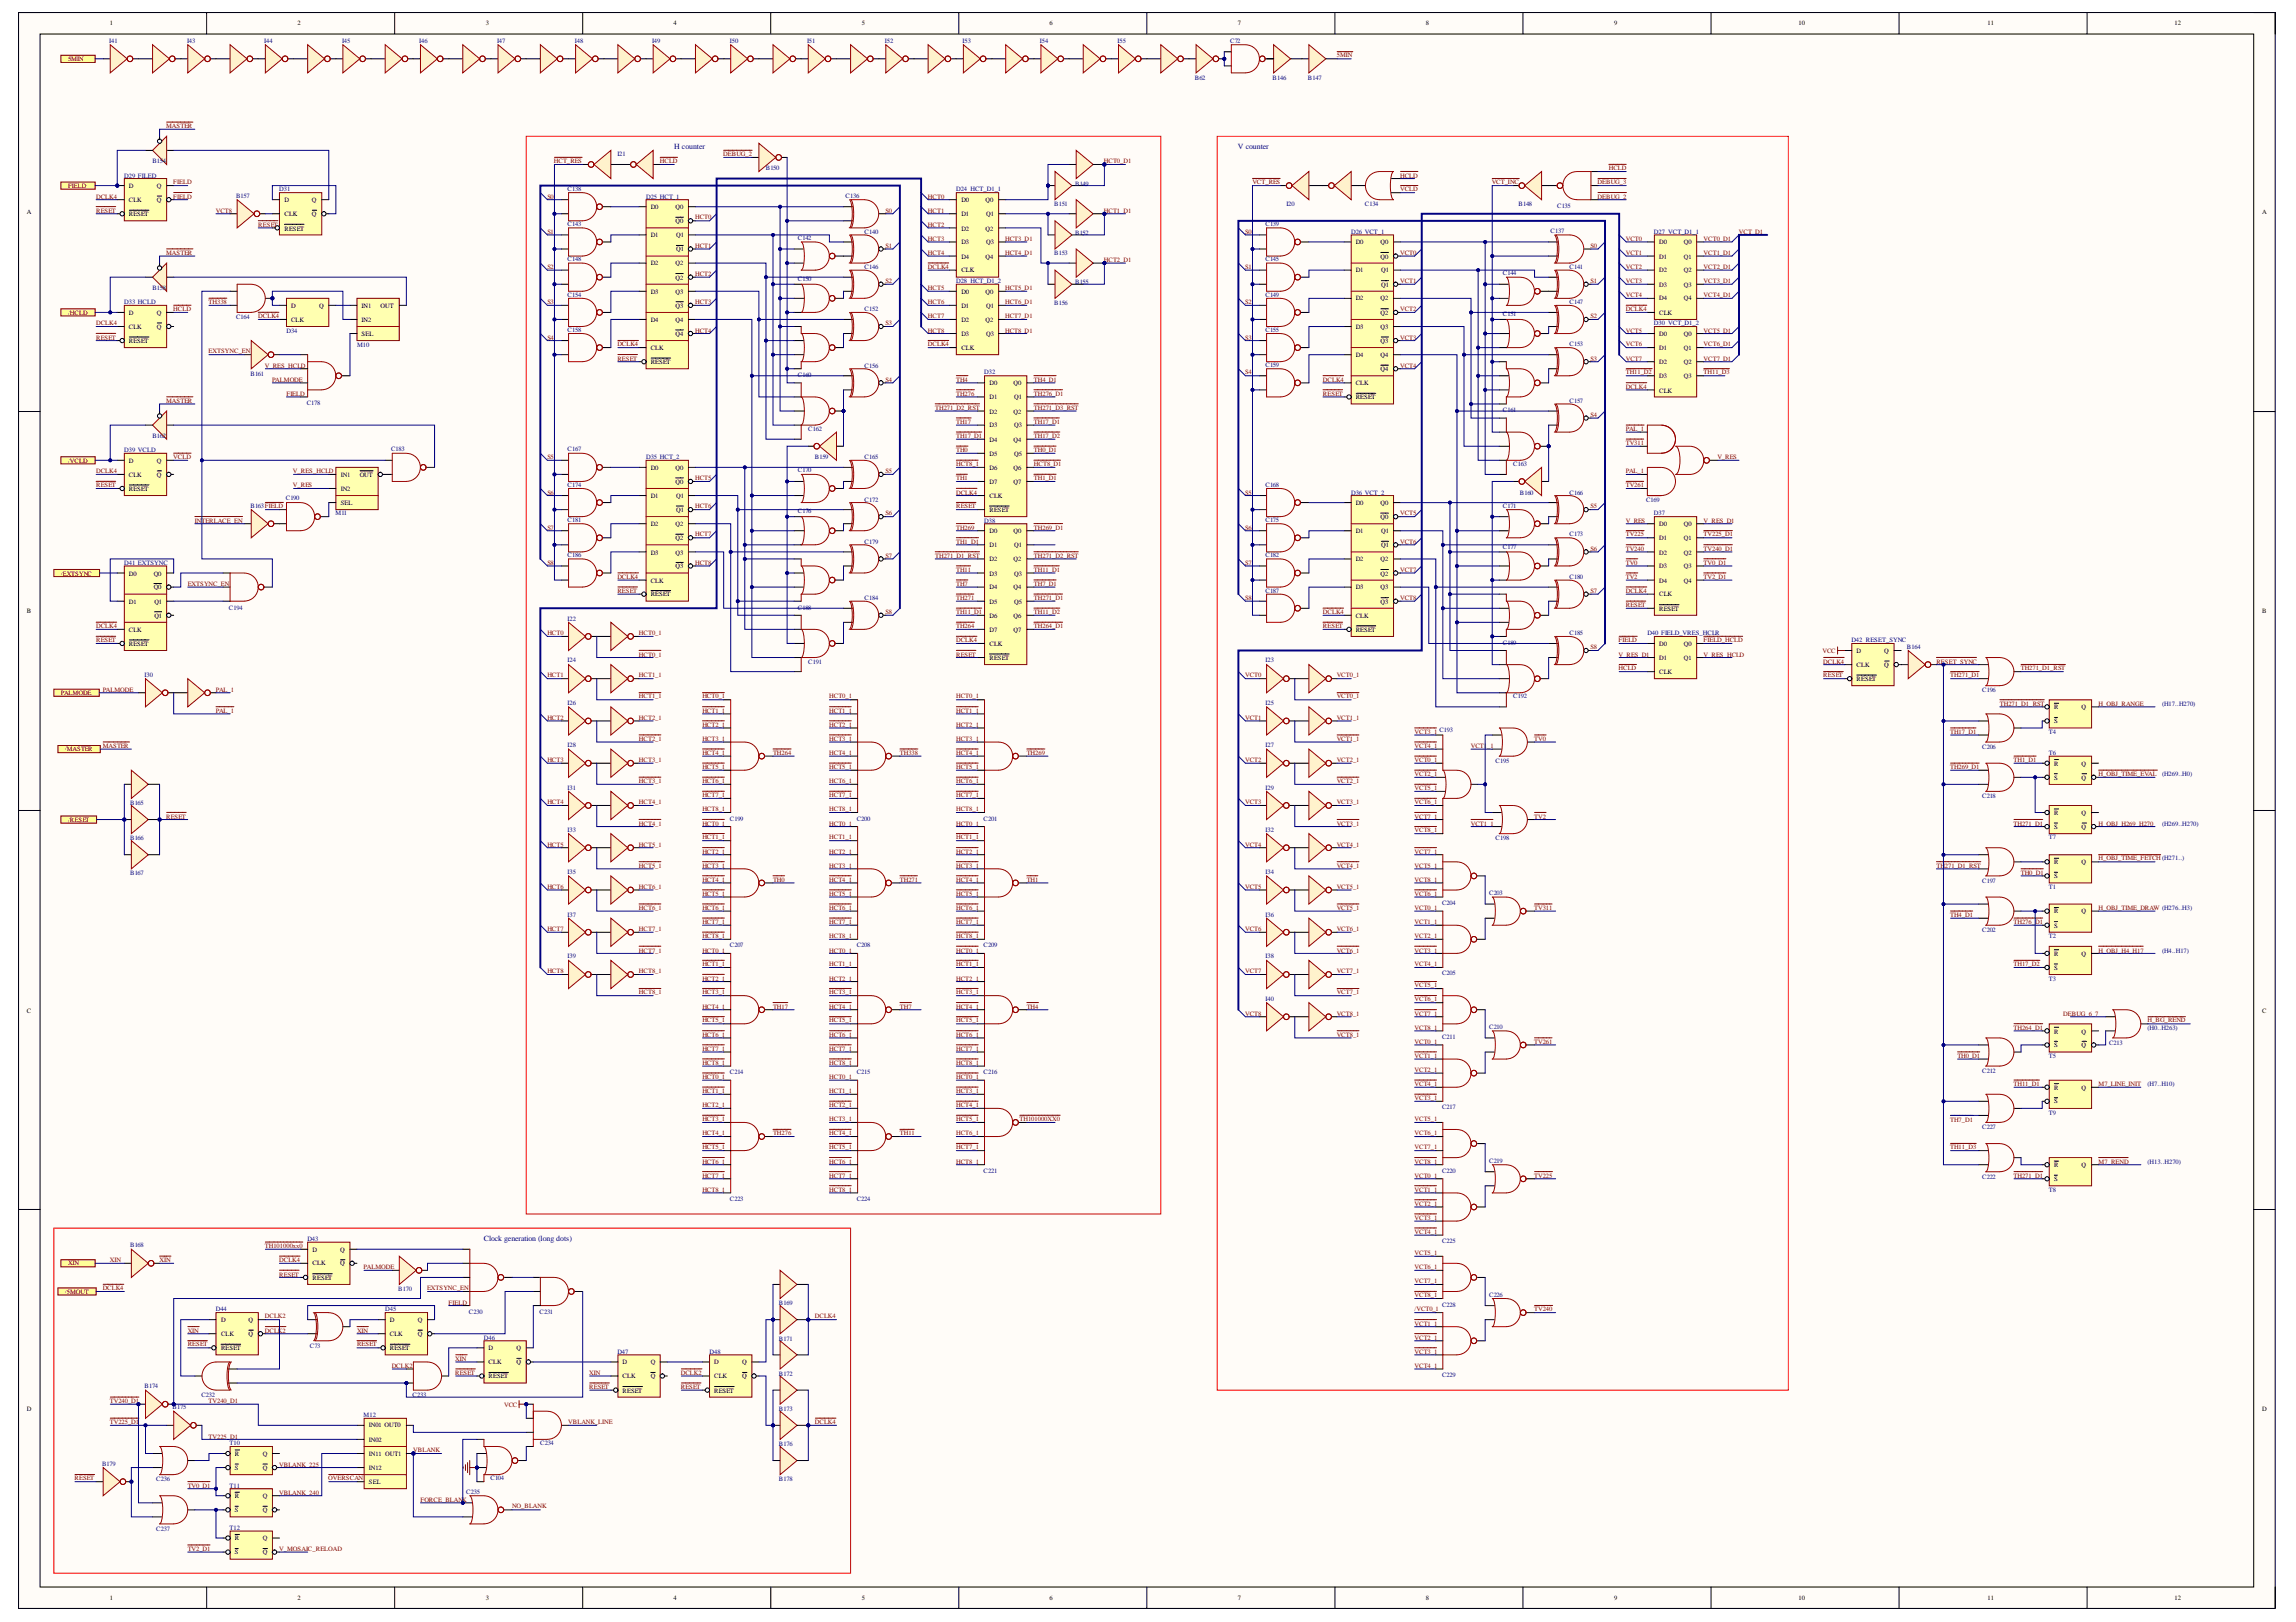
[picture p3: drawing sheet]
<svg xmlns="http://www.w3.org/2000/svg" width="297mm" height="210mm" viewBox="0 0 297 210" stroke-linecap="round" stroke-linejoin="round" font-family="sans-serif">
<defs><g id="words">
<g font-size="1" fill="#000080">
<text x="87.2" y="19.3">H counter</text>
<text x="160.2" y="19.3">V counter</text>
<text x="62.6" y="160.5">Clock generation (long dots)</text>
</g>
<g font-size=".8" fill="#000080">
<text x="14.1" y="5.6">I41</text>
<text x="24.2" y="5.6">I43</text>
<text x="34.2" y="5.6">I44</text>
<text x="44.2" y="5.6">I45</text>
<text x="54.2" y="5.6">I46</text>
<text x="64.3" y="5.6">I47</text>
<text x="74.4" y="5.6">I48</text>
<text x="84.4" y="5.6">I49</text>
<text x="94.4" y="5.6">I50</text>
<text x="104.4" y="5.6">I51</text>
<text x="114.5" y="5.6">I52</text>
<text x="124.5" y="5.6">I53</text>
<text x="134.5" y="5.6">I54</text>
<text x="144.6" y="5.6">I55</text>
<text x="159.1" y="5.6">C72</text>
<text x="154.6" y="10.3">B62</text>
<text x="164.6" y="10.3">B146</text>
<text x="169.2" y="10.3">B147</text>
<text x="16.1" y="23">D29 FILED</text>
<text x="19.7" y="21.1">B154</text>
<text x="79.9" y="20.2">I21</text>
<text x="99.1" y="22.1">B150</text>
<text x="30.5" y="25.6">B157</text>
<text x="36.1" y="24.8">D31</text>
<text x="73.4" y="24.7">C138</text>
<text x="73.4" y="29.2">C143</text>
<text x="83.6" y="25.7">D25 HCT_1</text>
<text x="109.4" y="25.6">C136</text>
<text x="123.7" y="24.8">D24 HCT_D1_1</text>
<text x="136.4" y="26.7">B151</text>
<text x="139.1" y="24">B149</text>
<text x="163.7" y="29.2">C139</text>
<text x="166.4" y="26.7">I20</text>
<text x="176.6" y="26.7">C134</text>
<text x="196.5" y="26.7">B148</text>
<text x="201.4" y="26.9">C135</text>
<text x="73.4" y="33.8">C148</text>
<text x="103.2" y="31.1">C142</text>
<text x="111.8" y="30.3">C140</text>
<text x="111.8" y="34.8">C146</text>
<text x="136.4" y="33.1">B153</text>
<text x="139.1" y="30.3">B152</text>
<text x="163.7" y="33.8">C145</text>
<text x="174.8" y="30.3">D26 VCT_1</text>
<text x="194.4" y="35.6">C144</text>
<text x="200.6" y="30.2">C137</text>
<text x="203.1" y="34.8">C141</text>
<text x="214" y="30.3">D27 VCT_D1_1</text>
<text x="16.1" y="39.4">D33 HCLD</text>
<text x="19.7" y="37.5">B158</text>
<text x="30.5" y="41.3">C164</text>
<text x="73.4" y="38.4">C154</text>
<text x="103.2" y="36.4">C150</text>
<text x="111.8" y="40.2">C152</text>
<text x="123.7" y="36.6">D28 HCT_D1_2</text>
<text x="136.4" y="39.5">B156</text>
<text x="139.1" y="36.8">B155</text>
<text x="163.7" y="38.4">C149</text>
<text x="194.4" y="40.9">C151</text>
<text x="203.1" y="39.4">C147</text>
<text x="37.1" y="43">D34</text>
<text x="46.2" y="44.9">M10</text>
<text x="73.4" y="42.9">C158</text>
<text x="111.8" y="47.6">C156</text>
<text x="163.7" y="42.9">C155</text>
<text x="163.7" y="47.5">C159</text>
<text x="203.1" y="44.8">C153</text>
<text x="214" y="42.1">D30 VCT_D1_2</text>
<text x="32.4" y="48.6">B161</text>
<text x="39.7" y="52.4">C178</text>
<text x="103.2" y="48.8">C160</text>
<text x="127.3" y="48.4">D32</text>
<text x="194.4" y="53.3">C161</text>
<text x="203.1" y="52.2">C157</text>
<text x="16.1" y="58.5">D39 VCLD</text>
<text x="19.7" y="56.7">B162</text>
<text x="50.6" y="58.4">C183</text>
<text x="73.4" y="58.4">C167</text>
<text x="83.6" y="59.4">D35 HCT_2</text>
<text x="104.6" y="55.8">C162</text>
<text x="105.4" y="59.4">B159</text>
<text x="111.8" y="59.4">C165</text>
<text x="32.4" y="65.7">B163FIELD</text>
<text x="37" y="64.8">C190</text>
<text x="73.4" y="63">C174</text>
<text x="103.2" y="61.1">C170</text>
<text x="111.8" y="64.9">C172</text>
<text x="163.7" y="63">C168</text>
<text x="174.8" y="64">D36 VCT_2</text>
<text x="194.4" y="65.7">C171</text>
<text x="195.8" y="60.4">C163</text>
<text x="196.6" y="64">B160</text>
<text x="203.1" y="64">C166</text>
<text x="213" y="65">C169</text>
<text x="43.4" y="66.7">M11</text>
<text x="73.4" y="67.5">C181</text>
<text x="103.2" y="66.4">C176</text>
<text x="111.8" y="70.3">C179</text>
<text x="127.3" y="67.6">D38</text>
<text x="163.7" y="67.5">C175</text>
<text x="194.4" y="71">C177</text>
<text x="203.1" y="69.4">C173</text>
<text x="214" y="66.7">D37</text>
<text x="16.1" y="73.1">D41 EXTSYNC</text>
<text x="73.4" y="72.1">C186</text>
<text x="111.8" y="77.7">C184</text>
<text x="163.7" y="72.1">C182</text>
<text x="163.7" y="76.7">C187</text>
<text x="203.1" y="74.9">C180</text>
<text x="29.6" y="78.9">C194</text>
<text x="73.4" y="80.3">I22</text>
<text x="103.2" y="78.9">C188</text>
<text x="194.4" y="83.4">C189</text>
<text x="203.1" y="82.2">C185</text>
<text x="213.1" y="82.2">D40 FIELD_VRES_HCLR</text>
<text x="239.5" y="83.1">D42 RESET_SYNC</text>
<text x="246.7" y="83.9">B164</text>
<text x="18.7" y="87.6">I30</text>
<text x="73.4" y="85.7">I24</text>
<text x="104.6" y="85.9">C191</text>
<text x="163.7" y="85.7">I23</text>
<text x="256.4" y="89.6">C196</text>
<text x="73.4" y="91.2">I26</text>
<text x="163.7" y="91.2">I25</text>
<text x="186.2" y="94.7">C193</text>
<text x="195.8" y="90.4">C192</text>
<text x="265.1" y="95">T4</text>
<text x="279.7" y="91.3">(H17..H270)</text>
<text x="73.4" y="96.7">I28</text>
<text x="163.7" y="96.7">I27</text>
<text x="193.5" y="98.7">C195</text>
<text x="256.4" y="96.9">C206</text>
<text x="265.1" y="97.7">T6</text>
<text x="279.7" y="100.4">(H269..H0)</text>
<text x="16.8" y="104.2">B165</text>
<text x="73.4" y="102.2">I31</text>
<text x="73.4" y="107.6">I33</text>
<text x="94.4" y="106.2">C199</text>
<text x="110.8" y="106.2">C200</text>
<text x="127.2" y="106.2">C201</text>
<text x="163.7" y="102.2">I29</text>
<text x="163.7" y="107.6">I32</text>
<text x="256.4" y="103.3">C218</text>
<text x="279.7" y="106.9">(H269..H270)</text>
<text x="16.8" y="108.7">B166</text>
<text x="16.8" y="113.3">B167</text>
<text x="73.4" y="113.1">I35</text>
<text x="163.7" y="113.1">I34</text>
<text x="193.5" y="108.7">C198</text>
<text x="265.1" y="108.6">T7</text>
<text x="73.4" y="118.6">I37</text>
<text x="163.7" y="118.6">I36</text>
<text x="186.6" y="117.2">C204</text>
<text x="192.6" y="115.8">C203</text>
<text x="256.4" y="114.2">C197</text>
<text x="265.1" y="115.1">T1</text>
<text x="73.4" y="124">I39</text>
<text x="94.4" y="122.6">C207</text>
<text x="110.8" y="122.6">C208</text>
<text x="127.2" y="122.6">C209</text>
<text x="163.7" y="124">I38</text>
<text x="256.4" y="120.6">C202</text>
<text x="265.1" y="121.4">T2</text>
<text x="279.7" y="123.3">(H4..H17)</text>
<text x="163.7" y="129.5">I40</text>
<text x="186.6" y="126.2">C205</text>
<text x="265.1" y="126.9">T3</text>
<text x="186.6" y="134.4">C211</text>
<text x="192.6" y="133.2">C210</text>
<text x="265.1" y="136.9">T5</text>
<text x="272.9" y="135.2">C213</text>
<text x="277.8" y="133.2">(H0..H263)</text>
<text x="94.4" y="139">C214</text>
<text x="110.8" y="139">C215</text>
<text x="127.2" y="139">C216</text>
<text x="186.6" y="143.6">C217</text>
<text x="256.4" y="138.8">C212</text>
<text x="277.8" y="140.5">(H7..H10)</text>
<text x="256.4" y="146.1">C227</text>
<text x="265.1" y="144.2">T9</text>
<text x="94.4" y="155.4">C223</text>
<text x="110.8" y="155.4">C224</text>
<text x="127.2" y="151.8">C221</text>
<text x="186.6" y="151.8">C220</text>
<text x="192.6" y="150.5">C219</text>
<text x="256.4" y="152.5">C222</text>
<text x="265.1" y="154.2">T8</text>
<text x="277.8" y="150.6">(H13..H270)</text>
<text x="16.8" y="161.4">B168</text>
<text x="39.8" y="160.6">D43</text>
<text x="186.6" y="160.9">C225</text>
<text x="51.5" y="167.1">B170</text>
<text x="192.6" y="167.8">C226</text>
<text x="27.9" y="169.7">D44</text>
<text x="49.8" y="169.7">D45</text>
<text x="60.7" y="170">C230</text>
<text x="62.6" y="173.4">D46</text>
<text x="69.8" y="170">C231</text>
<text x="100.8" y="168.9">B169</text>
<text x="100.8" y="173.5">B171</text>
<text x="186.6" y="169.1">C228</text>
<text x="18.7" y="179.7">B174</text>
<text x="40.1" y="174.4">C73</text>
<text x="79.9" y="175.2">D47</text>
<text x="91.8" y="175.2">D48</text>
<text x="100.8" y="178">B172</text>
<text x="186.6" y="178.2">C229</text>
<text x="22.3" y="182.4">B175</text>
<text x="26.1" y="180.8">C232</text>
<text x="47" y="183.4">M12</text>
<text x="53.4" y="180.8">C233</text>
<text x="100.8" y="182.6">B173</text>
<text x="13.2" y="189.7">B179</text>
<text x="20.2" y="191.7">C236</text>
<text x="29.7" y="187">T10</text>
<text x="63.5" y="191.6">C104</text>
<text x="69.9" y="187">C234</text>
<text x="100.8" y="191.7">B178</text>
<text x="100.8" y="187.2">B176</text>
<text x="29.7" y="192.5">T11</text>
<text x="60.3" y="193.4">C235</text>
<text x="20.2" y="198.1">C237</text>
<text x="29.7" y="198">T12</text>
</g>
<g font-size=".8">
<text x="14.2" y="3.3">1</text>
<text x="38.5" y="3.3">2</text>
<text x="62.9" y="3.3">3</text>
<text x="87.1" y="3.3">4</text>
<text x="111.5" y="3.3">5</text>
<text x="135.8" y="3.3">6</text>
<text x="160.2" y="3.3">7</text>
<text x="184.4" y="3.3">8</text>
<text x="208.8" y="3.3">9</text>
<text x="232.7" y="3.3">10</text>
<text x="257.1" y="3.3">11</text>
<text x="281.3" y="3.3">12</text>
<text x="3.5" y="27.7">A</text>
<text x="16.7" y="24.3">D</text>
<text x="16.7" y="26.1">CLK</text>
<text x="16.7" y="28">RESET</text>
<text x="20.3" y="24.3">Q</text>
<text x="20.3" y="26.1">Q</text>
<text x="36.8" y="26.1">D</text>
<text x="36.8" y="28">CLK</text>
<text x="36.8" y="29.8">RESET</text>
<text x="40.4" y="26.1">Q</text>
<text x="40.4" y="28">Q</text>
<text x="84.2" y="27.1">D0</text>
<text x="87.4" y="27.1">Q0</text>
<text x="87.4" y="28.9">Q0</text>
<text x="124.4" y="26.1">D0</text>
<text x="124.4" y="28">D1</text>
<text x="124.4" y="29.8">D2</text>
<text x="127.5" y="26.1">Q0</text>
<text x="127.5" y="29.8">Q2</text>
<text x="127.6" y="28">Q1</text>
<text x="292.7" y="27.7">A</text>
<text x="84.2" y="30.7">D1</text>
<text x="84.2" y="34.3">D2</text>
<text x="87.4" y="34.3">Q2</text>
<text x="87.5" y="30.7">Q1</text>
<text x="87.5" y="32.5">Q1</text>
<text x="124.4" y="35.3">CLK</text>
<text x="124.4" y="31.6">D3</text>
<text x="124.4" y="33.5">D4</text>
<text x="127.5" y="33.5">Q4</text>
<text x="127.6" y="31.6">Q3</text>
<text x="175.4" y="31.6">D0</text>
<text x="175.4" y="35.3">D1</text>
<text x="178.6" y="31.6">Q0</text>
<text x="178.6" y="33.5">Q0</text>
<text x="178.7" y="35.3">Q1</text>
<text x="214.6" y="31.6">D0</text>
<text x="214.6" y="33.5">D1</text>
<text x="214.6" y="35.3">D2</text>
<text x="217.9" y="31.6">Q0</text>
<text x="217.9" y="33.5">Q1</text>
<text x="217.9" y="35.3">Q2</text>
<text x="16.7" y="40.7">D</text>
<text x="20.3" y="40.7">Q</text>
<text x="37.6" y="39.8">D</text>
<text x="37.6" y="41.7">CLK</text>
<text x="41.3" y="39.8">Q</text>
<text x="46.8" y="39.8">IN1</text>
<text x="46.8" y="41.7">IN2</text>
<text x="49.2" y="39.8">OUT</text>
<text x="84.2" y="41.7">D4</text>
<text x="84.2" y="38">D3</text>
<text x="87.4" y="38">Q3</text>
<text x="87.4" y="39.8">Q3</text>
<text x="87.4" y="41.7">Q4</text>
<text x="87.4" y="36.2">Q2</text>
<text x="124.4" y="38">D0</text>
<text x="124.4" y="39.8">D1</text>
<text x="124.4" y="41.7">D2</text>
<text x="127.5" y="38">Q0</text>
<text x="127.5" y="41.7">Q2</text>
<text x="127.6" y="39.8">Q1</text>
<text x="175.4" y="38.9">D2</text>
<text x="178.6" y="38.9">Q2</text>
<text x="178.6" y="40.7">Q2</text>
<text x="178.7" y="37.1">Q1</text>
<text x="214.6" y="40.7">CLK</text>
<text x="214.6" y="37.1">D3</text>
<text x="214.6" y="38.9">D4</text>
<text x="217.9" y="37.1">Q3</text>
<text x="217.9" y="38.9">Q4</text>
<text x="16.7" y="42.6">CLK</text>
<text x="16.7" y="44.4">RESET</text>
<text x="20.3" y="42.6">Q</text>
<text x="46.8" y="43.5">SEL</text>
<text x="84.2" y="45.3">CLK</text>
<text x="84.2" y="47.1">RESET</text>
<text x="87.4" y="43.5">Q4</text>
<text x="124.4" y="45.3">CLK</text>
<text x="124.4" y="43.5">D3</text>
<text x="127.6" y="43.5">Q3</text>
<text x="175.4" y="46.2">D4</text>
<text x="175.4" y="42.6">D3</text>
<text x="178.6" y="42.6">Q3</text>
<text x="178.6" y="44.4">Q3</text>
<text x="178.6" y="46.2">Q4</text>
<text x="214.6" y="43.5">D0</text>
<text x="214.6" y="45.3">D1</text>
<text x="214.6" y="47.1">D2</text>
<text x="217.9" y="43.5">Q0</text>
<text x="217.9" y="45.3">Q1</text>
<text x="217.9" y="47.1">Q2</text>
<text x="128" y="49.9">D0</text>
<text x="128" y="51.7">D1</text>
<text x="128" y="53.5">D2</text>
<text x="131.1" y="49.9">Q0</text>
<text x="131.1" y="53.5">Q2</text>
<text x="131.2" y="51.7">Q1</text>
<text x="175.4" y="49.9">CLK</text>
<text x="175.4" y="51.7">RESET</text>
<text x="178.6" y="48">Q4</text>
<text x="214.6" y="50.8">CLK</text>
<text x="214.6" y="48.9">D3</text>
<text x="217.9" y="48.9">Q3</text>
<text x="16.7" y="59.9">D</text>
<text x="20.3" y="59.9">Q</text>
<text x="128" y="55.3">D3</text>
<text x="128" y="57.1">D4</text>
<text x="128" y="59">D5</text>
<text x="131.1" y="57.1">Q4</text>
<text x="131.2" y="55.3">Q3</text>
<text x="131.2" y="59">Q5</text>
<text x="16.7" y="61.7">CLK</text>
<text x="16.7" y="63.5">RESET</text>
<text x="20.3" y="61.7">Q</text>
<text x="44.1" y="61.7">IN1</text>
<text x="44.1" y="65.3">SEL</text>
<text x="44.1" y="63.5">IN2</text>
<text x="46.5" y="61.7">OUT</text>
<text x="84.2" y="60.8">D0</text>
<text x="84.2" y="64.4">D1</text>
<text x="87.4" y="60.8">Q0</text>
<text x="87.4" y="62.6">Q0</text>
<text x="87.5" y="64.4">Q1</text>
<text x="128" y="64.4">CLK</text>
<text x="128" y="60.8">D6</text>
<text x="128" y="62.6">D7</text>
<text x="131.1" y="60.8">Q6</text>
<text x="131.1" y="62.6">Q7</text>
<text x="175.4" y="65.3">D0</text>
<text x="178.6" y="65.3">Q0</text>
<text x="84.2" y="68.1">D2</text>
<text x="84.2" y="71.8">D3</text>
<text x="87.4" y="71.8">Q3</text>
<text x="87.4" y="68.1">Q2</text>
<text x="87.4" y="69.9">Q2</text>
<text x="87.5" y="66.3">Q1</text>
<text x="128" y="66.3">RESET</text>
<text x="128" y="69">D0</text>
<text x="128" y="70.8">D1</text>
<text x="131.1" y="69">Q0</text>
<text x="131.2" y="70.8">Q1</text>
<text x="175.4" y="69">D1</text>
<text x="178.6" y="67.2">Q0</text>
<text x="178.7" y="69">Q1</text>
<text x="178.7" y="70.8">Q1</text>
<text x="214.6" y="68.1">D0</text>
<text x="214.6" y="69.9">D1</text>
<text x="214.6" y="71.8">D2</text>
<text x="217.9" y="68.1">Q0</text>
<text x="217.9" y="69.9">Q1</text>
<text x="217.9" y="71.8">Q2</text>
<text x="16.7" y="74.5">D0</text>
<text x="19.9" y="74.5">Q0</text>
<text x="19.9" y="76.3">Q0</text>
<text x="84.2" y="75.4">CLK</text>
<text x="84.2" y="77.2">RESET</text>
<text x="87.4" y="73.6">Q3</text>
<text x="128" y="72.6">D2</text>
<text x="128" y="74.5">D3</text>
<text x="128" y="76.3">D4</text>
<text x="131.1" y="72.6">Q2</text>
<text x="131.1" y="76.3">Q4</text>
<text x="131.2" y="74.5">Q3</text>
<text x="175.4" y="72.6">D2</text>
<text x="175.4" y="76.3">D3</text>
<text x="178.6" y="76.3">Q3</text>
<text x="178.6" y="72.6">Q2</text>
<text x="178.6" y="74.5">Q2</text>
<text x="214.6" y="77.2">CLK</text>
<text x="214.6" y="73.6">D3</text>
<text x="214.6" y="75.4">D4</text>
<text x="217.9" y="73.6">Q3</text>
<text x="217.9" y="75.4">Q4</text>
<text x="3.5" y="79.4">B</text>
<text x="16.7" y="81.8">CLK</text>
<text x="16.7" y="78.1">D1</text>
<text x="16.7" y="83.6">RESET</text>
<text x="20" y="78.1">Q1</text>
<text x="20" y="80">Q1</text>
<text x="128" y="83.6">CLK</text>
<text x="128" y="78.1">D5</text>
<text x="128" y="80">D6</text>
<text x="128" y="81.8">D7</text>
<text x="131.1" y="80">Q6</text>
<text x="131.1" y="81.8">Q7</text>
<text x="131.2" y="78.1">Q5</text>
<text x="175.4" y="80">CLK</text>
<text x="175.4" y="81.8">RESET</text>
<text x="178.6" y="78.1">Q3</text>
<text x="214.6" y="79">RESET</text>
<text x="214.6" y="83.6">D0</text>
<text x="217.9" y="83.6">Q0</text>
<text x="292.7" y="79.4">B</text>
<text x="128" y="85.4">RESET</text>
<text x="214.6" y="87.2">CLK</text>
<text x="214.6" y="85.4">D1</text>
<text x="217.9" y="85.4">Q1</text>
<text x="240.2" y="84.5">D</text>
<text x="240.2" y="86.3">CLK</text>
<text x="240.2" y="88.2">RESET</text>
<text x="243.8" y="84.5">Q</text>
<text x="243.8" y="86.3">Q</text>
<text x="265.7" y="91.8">R</text>
<text x="265.7" y="93.6">S</text>
<text x="269.3" y="91.8">Q</text>
<text x="265.7" y="99.1">R</text>
<text x="265.7" y="100.9">S</text>
<text x="269.3" y="99.1">Q</text>
<text x="269.3" y="100.9">Q</text>
<text x="265.7" y="105.4">R</text>
<text x="265.7" y="107.3">S</text>
<text x="269.3" y="105.4">Q</text>
<text x="269.3" y="107.3">Q</text>
<text x="265.7" y="111.8">R</text>
<text x="265.7" y="113.6">S</text>
<text x="269.3" y="111.8">Q</text>
<text x="265.7" y="118.2">R</text>
<text x="269.3" y="118.2">Q</text>
<text x="265.7" y="120.1">S</text>
<text x="265.7" y="123.7">R</text>
<text x="265.7" y="125.5">S</text>
<text x="269.3" y="123.7">Q</text>
<text x="3.5" y="131">C</text>
<text x="292.7" y="131">C</text>
<text x="265.7" y="133.7">R</text>
<text x="265.7" y="135.5">S</text>
<text x="269.3" y="133.7">Q</text>
<text x="269.3" y="135.5">Q</text>
<text x="265.7" y="141">R</text>
<text x="265.7" y="142.8">S</text>
<text x="269.3" y="141">Q</text>
<text x="265.7" y="151.1">R</text>
<text x="265.7" y="152.9">S</text>
<text x="269.3" y="151.1">Q</text>
<text x="40.4" y="162">D</text>
<text x="44" y="162">Q</text>
<text x="40.4" y="163.8">CLK</text>
<text x="40.4" y="165.6">RESET</text>
<text x="44" y="163.8">Q</text>
<text x="28.6" y="171.1">D</text>
<text x="28.6" y="172.9">CLK</text>
<text x="32.2" y="171.1">Q</text>
<text x="32.2" y="172.9">Q</text>
<text x="50.4" y="171.1">D</text>
<text x="50.4" y="172.9">CLK</text>
<text x="54.1" y="171.1">Q</text>
<text x="54.1" y="172.9">Q</text>
<text x="28.6" y="174.8">RESET</text>
<text x="50.4" y="174.8">RESET</text>
<text x="63.2" y="174.8">D</text>
<text x="63.2" y="176.5">CLK</text>
<text x="63.2" y="178.4">RESET</text>
<text x="66.8" y="174.8">Q</text>
<text x="66.8" y="176.5">Q</text>
<text x="80.5" y="176.5">D</text>
<text x="80.5" y="178.4">CLK</text>
<text x="84.2" y="176.5">Q</text>
<text x="84.2" y="178.4">Q</text>
<text x="92.4" y="176.5">D</text>
<text x="92.4" y="178.4">CLK</text>
<text x="96" y="176.5">Q</text>
<text x="96" y="178.4">Q</text>
<text x="3.5" y="182.6">D</text>
<text x="47.7" y="184.7">IN01 OUT0</text>
<text x="80.5" y="180.2">RESET</text>
<text x="92.4" y="180.2">RESET</text>
<text x="292.7" y="182.6">D</text>
<text x="30.4" y="188.4">R</text>
<text x="30.4" y="190.2">S</text>
<text x="34" y="188.4">Q</text>
<text x="34" y="190.2">Q</text>
<text x="47.7" y="186.6">IN02</text>
<text x="47.7" y="188.4">IN11 OUT1</text>
<text x="47.7" y="190.2">IN12</text>
<text x="30.4" y="193.9">R</text>
<text x="30.4" y="195.7">S</text>
<text x="34" y="193.9">Q</text>
<text x="34" y="195.7">Q</text>
<text x="47.7" y="192.1">SEL</text>
<text x="30.4" y="199.4">R</text>
<text x="30.4" y="201.1">S</text>
<text x="34" y="199.4">Q</text>
<text x="34" y="201.1">Q</text>
<text x="14.2" y="207">1</text>
<text x="38.5" y="207">2</text>
<text x="62.9" y="207">3</text>
<text x="87.1" y="207">4</text>
<text x="111.5" y="207">5</text>
<text x="135.8" y="207">6</text>
<text x="160.2" y="207">7</text>
<text x="184.4" y="207">8</text>
<text x="208.8" y="207">9</text>
<text x="232.7" y="207">10</text>
<text x="257.1" y="207">11</text>
<text x="281.3" y="207">12</text>
</g>
<g font-size=".8" fill="#800000">
<text x="8.8" y="7.9">5MIN</text>
<text x="172.9" y="7.4">5MIN</text>
<text x="21.5" y="16.6">MASTER</text>
<text x="22.4" y="23.8">FIELD</text>
<text x="71.7" y="21.1">HCT_RES</text>
<text x="85.4" y="21.1">HCLD</text>
<text x="93.6" y="20.2">DEBUG_2</text>
<text x="142.8" y="21.1">HCT0_D1</text>
<text x="162" y="23.8">VCT_RES</text>
<text x="181.1" y="23">HCLD</text>
<text x="193" y="23.8">VCT_INC</text>
<text x="206.7" y="23.8">DEBUG_3</text>
<text x="208.1" y="22.1">HCLD</text>
<text x="8.8" y="24.3">FIELD</text>
<text x="12.4" y="25.7">DCLK4</text>
<text x="12.4" y="27.6">RESET</text>
<text x="22.4" y="25.7">FIELD</text>
<text x="27.9" y="27.6">VCT8</text>
<text x="33.4" y="29.3">RESET</text>
<text x="70.8" y="25.7">S0</text>
<text x="89.9" y="28.4">HCT0</text>
<text x="114.6" y="27.6">S0</text>
<text x="120.1" y="25.7">HCT0</text>
<text x="120.1" y="27.6">HCT1</text>
<text x="120.1" y="29.3">HCT2</text>
<text x="142.8" y="27.6">HCT1_D1</text>
<text x="181.1" y="24.8">VCLD</text>
<text x="206.7" y="25.7">DEBUG_2</text>
<text x="21.5" y="33">MASTER</text>
<text x="70.8" y="30.3">S1</text>
<text x="70.8" y="34.8">S2</text>
<text x="89.9" y="32">HCT1</text>
<text x="89.9" y="35.8">HCT2</text>
<text x="114.6" y="32">S1</text>
<text x="120.1" y="34.8">DCLK4</text>
<text x="120.1" y="31.2">HCT3</text>
<text x="120.1" y="33">HCT4</text>
<text x="130" y="31.2">HCT3_D1</text>
<text x="130" y="33">HCT4_D1</text>
<text x="142.8" y="33.9">HCT2_D1</text>
<text x="161.1" y="30.3">S0</text>
<text x="161.1" y="34.8">S1</text>
<text x="181.1" y="33">VCT0</text>
<text x="205.8" y="32">S0</text>
<text x="210.3" y="31.2">VCT0</text>
<text x="210.3" y="34.8">VCT2</text>
<text x="210.3" y="33">VCT1</text>
<text x="220.4" y="31.2">VCT0_D1</text>
<text x="220.4" y="34.8">VCT2_D1</text>
<text x="220.4" y="33">VCT1_D1</text>
<text x="225" y="30.3">VCT_D1</text>
<text x="8.8" y="40.7">/HCLD</text>
<text x="22.4" y="40.2">HCLD</text>
<text x="27" y="39.4">TH338</text>
<text x="33.4" y="41.2">DCLK4</text>
<text x="70.8" y="39.4">S3</text>
<text x="89.9" y="39.4">HCT3</text>
<text x="114.6" y="36.6">S2</text>
<text x="120.1" y="37.5">HCT5</text>
<text x="120.1" y="41.2">HCT7</text>
<text x="120.1" y="39.4">HCT6</text>
<text x="130" y="37.5">HCT5_D1</text>
<text x="130" y="41.2">HCT7_D1</text>
<text x="130" y="39.4">HCT6_D1</text>
<text x="161.1" y="39.4">S2</text>
<text x="181.1" y="36.6">VCT1</text>
<text x="181.1" y="40.2">VCT2</text>
<text x="205.8" y="36.6">S1</text>
<text x="205.8" y="41.2">S2</text>
<text x="210.3" y="36.6">VCT3</text>
<text x="210.3" y="38.5">VCT4</text>
<text x="210.3" y="40.2">DCLK4</text>
<text x="220.4" y="36.6">VCT3_D1</text>
<text x="220.4" y="38.5">VCT4_D1</text>
<text x="12.4" y="42.1">DCLK4</text>
<text x="12.4" y="44">RESET</text>
<text x="27" y="45.7">EXTSYNC_EN</text>
<text x="34.3" y="47.6">V_RES_HCLD</text>
<text x="70.8" y="44">S4</text>
<text x="79.9" y="44.8">DCLK4</text>
<text x="79.9" y="46.7">RESET</text>
<text x="89.9" y="43">HCT4</text>
<text x="114.6" y="42.1">S3</text>
<text x="120.1" y="43">HCT8</text>
<text x="120.1" y="44.8">DCLK4</text>
<text x="130" y="43">HCT8_D1</text>
<text x="161.1" y="44">S3</text>
<text x="181.1" y="44">VCT3</text>
<text x="181.1" y="47.6">VCT4</text>
<text x="205.8" y="46.7">S3</text>
<text x="210.3" y="43">VCT5</text>
<text x="210.3" y="46.7">VCT7</text>
<text x="210.3" y="44.8">VCT6</text>
<text x="220.4" y="43">VCT5_D1</text>
<text x="220.4" y="46.7">VCT7_D1</text>
<text x="220.4" y="44.8">VCT6_D1</text>
<text x="21.5" y="52.2">MASTER</text>
<text x="35.2" y="49.4">PALMODE</text>
<text x="37.1" y="51.2">FIELD</text>
<text x="114.6" y="49.4">S4</text>
<text x="121" y="53">TH271_D2_RST</text>
<text x="123.7" y="49.4">TH4</text>
<text x="123.7" y="51.2">TH276</text>
<text x="133.8" y="53">TH271_D3_RST</text>
<text x="133.8" y="51.2">TH276_D1</text>
<text x="133.8" y="49.4">TH4_D1</text>
<text x="161.1" y="48.4">S4</text>
<text x="171.2" y="49.4">DCLK4</text>
<text x="171.2" y="51.2">RESET</text>
<text x="205.8" y="53.9">S4</text>
<text x="210.3" y="50.3">DCLK4</text>
<text x="210.3" y="48.4">TH11_D2</text>
<text x="220.4" y="48.4">TH11_D3</text>
<text x="8.8" y="59.9">/VCLD</text>
<text x="22.4" y="59.4">VCLD</text>
<text x="70.8" y="59.4">S5</text>
<text x="123.7" y="54.9">TH17</text>
<text x="123.7" y="56.7">TH17_D1</text>
<text x="123.7" y="58.5">TH0</text>
<text x="133.8" y="54.9">TH17_D1</text>
<text x="133.8" y="56.7">TH17_D2</text>
<text x="133.8" y="58.5">TH0_D1</text>
<text x="210.3" y="55.8">PAL_1</text>
<text x="210.3" y="57.6">TV311</text>
<text x="222.2" y="59.4">V_RES</text>
<text x="12.4" y="61.2">DCLK4</text>
<text x="12.4" y="63.1">RESET</text>
<text x="37.9" y="63.1">V_RES</text>
<text x="37.9" y="61.2">V_RES_HCLD</text>
<text x="70.8" y="64">S6</text>
<text x="89.9" y="62.1">HCT5</text>
<text x="89.9" y="65.8">HCT6</text>
<text x="114.6" y="61.2">S5</text>
<text x="123.7" y="64">DCLK4</text>
<text x="123.7" y="65.8">RESET</text>
<text x="123.7" y="60.4">HCT8_1</text>
<text x="123.7" y="62.1">TH1</text>
<text x="133.8" y="62.1">TH1_D1</text>
<text x="133.8" y="60.4">HCT8_D1</text>
<text x="161.1" y="64">S5</text>
<text x="205.8" y="65.8">S5</text>
<text x="210.3" y="61.2">PAL_1</text>
<text x="210.3" y="63.1">TV261</text>
<text x="25.2" y="67.6">INTERLACE_EN</text>
<text x="70.8" y="68.6">S7</text>
<text x="89.9" y="69.4">HCT7</text>
<text x="114.6" y="66.7">S6</text>
<text x="123.7" y="68.6">TH269</text>
<text x="123.7" y="70.3">TH1_D1</text>
<text x="133.8" y="68.6">TH269_D1</text>
<text x="161.1" y="68.6">S6</text>
<text x="181.1" y="66.7">VCT5</text>
<text x="181.1" y="70.3">VCT6</text>
<text x="205.8" y="71.3">S6</text>
<text x="210.3" y="69.4">TV225</text>
<text x="210.3" y="67.6">V_RES</text>
<text x="210.3" y="71.3">TV240</text>
<text x="220.4" y="67.6">V_RES_D1</text>
<text x="220.4" y="69.4">TV225_D1</text>
<text x="220.4" y="71.3">TV240_D1</text>
<text x="7.9" y="74.5">/EXTSYNC</text>
<text x="24.3" y="75.8">EXTSYNC_EN</text>
<text x="70.8" y="73.1">S8</text>
<text x="79.9" y="74.9">DCLK4</text>
<text x="79.9" y="76.8">RESET</text>
<text x="89.9" y="73.1">HCT8</text>
<text x="114.6" y="72.2">S7</text>
<text x="121" y="72.2">TH271_D1_RST</text>
<text x="123.7" y="75.8">TH7</text>
<text x="123.7" y="77.7">TH271</text>
<text x="123.7" y="74">TH11</text>
<text x="133.8" y="74">TH11_D1</text>
<text x="133.8" y="77.7">TH271_D1</text>
<text x="133.8" y="72.2">TH271_D2_RST</text>
<text x="133.8" y="75.8">TH7_D1</text>
<text x="161.1" y="73.1">S7</text>
<text x="161.1" y="77.7">S8</text>
<text x="181.1" y="74">VCT7</text>
<text x="181.1" y="77.7">VCT8</text>
<text x="205.8" y="76.8">S7</text>
<text x="210.3" y="76.8">DCLK4</text>
<text x="210.3" y="73.1">TV0</text>
<text x="210.3" y="74.9">TV2</text>
<text x="220.4" y="73.1">TV0_D1</text>
<text x="220.4" y="74.9">TV2_D1</text>
<text x="12.4" y="81.3">DCLK4</text>
<text x="12.4" y="83.1">RESET</text>
<text x="70.8" y="82.2">HCT0</text>
<text x="82.7" y="82.2">HCT0_1</text>
<text x="114.6" y="79.5">S8</text>
<text x="123.7" y="83.1">DCLK4</text>
<text x="123.7" y="81.3">TH264</text>
<text x="123.7" y="79.5">TH11_D1</text>
<text x="133.8" y="79.5">TH11_D2</text>
<text x="133.8" y="81.3">TH264_D1</text>
<text x="171.2" y="79.5">DCLK4</text>
<text x="171.2" y="81.3">RESET</text>
<text x="209.4" y="83.1">FIELD</text>
<text x="210.3" y="78.5">RESET</text>
<text x="220.4" y="83.1">FIELD_HCLD</text>
<text x="7.9" y="90">PALMODE</text>
<text x="13.3" y="89.5">PALMODE</text>
<text x="27.9" y="89.5">PAL_1</text>
<text x="70.8" y="87.7">HCT1</text>
<text x="82.7" y="85">HCT0_1</text>
<text x="82.7" y="87.7">HCT1_1</text>
<text x="123.7" y="85">RESET</text>
<text x="161.1" y="87.7">VCT0</text>
<text x="172.9" y="87.7">VCT0_1</text>
<text x="205.8" y="84">S8</text>
<text x="209.4" y="85">V_RES_D1</text>
<text x="209.4" y="86.7">HCLD</text>
<text x="220.4" y="85">V_RES_HCLD</text>
<text x="235.8" y="84.5">VCC</text>
<text x="235.9" y="85.9">DCLK4</text>
<text x="235.9" y="87.7">RESET</text>
<text x="250.5" y="85.9">RESET_SYNC</text>
<text x="252.3" y="87.7">TH271_D1</text>
<text x="261.4" y="86.7">TH271_D1_RST</text>
<text x="27.9" y="92.2">PAL_1</text>
<text x="70.8" y="93.2">HCT2</text>
<text x="82.7" y="90.4">HCT1_1</text>
<text x="82.7" y="95.9">HCT2_1</text>
<text x="82.7" y="93.2">HCT2_1</text>
<text x="90.9" y="95.9">HCT3_1</text>
<text x="90.9" y="90.4">HCT0_1</text>
<text x="90.9" y="92.2">HCT1_1</text>
<text x="90.9" y="94.1">HCT2_1</text>
<text x="107.3" y="95.9">HCT3_1</text>
<text x="107.3" y="90.4">HCT0_1</text>
<text x="107.3" y="92.2">HCT1_1</text>
<text x="107.3" y="94.1">HCT2_1</text>
<text x="123.7" y="95.9">HCT3_1</text>
<text x="123.7" y="90.4">HCT0_1</text>
<text x="123.7" y="92.2">HCT1_1</text>
<text x="123.7" y="94.1">HCT2_1</text>
<text x="161.1" y="93.2">VCT1</text>
<text x="172.9" y="90.4">VCT0_1</text>
<text x="172.9" y="95.9">VCT1_1</text>
<text x="172.9" y="93.2">VCT1_1</text>
<text x="183" y="94.9">VCT3_1</text>
<text x="198.5" y="95.9">TV0</text>
<text x="252.3" y="94.9">TH17_D1</text>
<text x="258.7" y="91.3">TH271_D1_RST</text>
<text x="271.5" y="91.3">H_OBJ_RANGE</text>
<text x="8.4" y="97.2">/MASTER</text>
<text x="13.3" y="96.8">MASTER</text>
<text x="70.8" y="98.6">HCT3</text>
<text x="82.7" y="101.4">HCT3_1</text>
<text x="82.7" y="98.6">HCT3_1</text>
<text x="90.9" y="99.5">HCT5_1</text>
<text x="90.9" y="101.4">HCT6_1</text>
<text x="90.9" y="97.7">HCT4_1</text>
<text x="100" y="97.7">TH264</text>
<text x="107.3" y="99.5">HCT5_1</text>
<text x="107.3" y="101.4">HCT6_1</text>
<text x="107.3" y="97.7">HCT4_1</text>
<text x="116.4" y="97.7">TH338</text>
<text x="123.7" y="99.5">HCT5_1</text>
<text x="123.7" y="101.4">HCT6_1</text>
<text x="123.7" y="97.7">HCT4_1</text>
<text x="132.8" y="97.7">TH269</text>
<text x="161.1" y="98.6">VCT2</text>
<text x="172.9" y="101.4">VCT2_1</text>
<text x="172.9" y="98.6">VCT2_1</text>
<text x="183" y="96.8">VCT4_1</text>
<text x="183" y="98.6">VCT0_1</text>
<text x="183" y="100.4">VCT2_1</text>
<text x="190.3" y="96.8">VCT1_1</text>
<text x="252.3" y="99.5">TH269_D1</text>
<text x="260.5" y="98.6">TH1_D1</text>
<text x="271.5" y="100.4">H_OBJ_TIME_EVAL</text>
<text x="8.8" y="106.4">/RESET</text>
<text x="21.5" y="105.9">RESET</text>
<text x="70.8" y="104.1">HCT4</text>
<text x="82.7" y="106.9">HCT4_1</text>
<text x="82.7" y="104.1">HCT4_1</text>
<text x="90.9" y="103.1">HCT7_1</text>
<text x="90.9" y="105">HCT8_1</text>
<text x="90.9" y="106.9">HCT0_1</text>
<text x="107.3" y="103.1">HCT7_1</text>
<text x="107.3" y="105">HCT8_1</text>
<text x="107.3" y="106.9">HCT0_1</text>
<text x="123.7" y="103.1">HCT7_1</text>
<text x="123.7" y="105">HCT8_1</text>
<text x="123.7" y="106.9">HCT0_1</text>
<text x="161.1" y="104.1">VCT3</text>
<text x="172.9" y="106.9">VCT3_1</text>
<text x="172.9" y="104.1">VCT3_1</text>
<text x="183" y="102.3">VCT5_1</text>
<text x="183" y="104.1">VCT6_1</text>
<text x="183" y="105.9">VCT7_1</text>
<text x="183" y="107.7">VCT8_1</text>
<text x="190.3" y="106.9">VCT1_1</text>
<text x="198.5" y="105.9">TV2</text>
<text x="260.5" y="106.9">TH271_D1</text>
<text x="271.5" y="106.9">H_OBJ_H269_H270</text>
<text x="70.8" y="109.6">HCT5</text>
<text x="82.7" y="112.3">HCT5_1</text>
<text x="82.7" y="109.6">HCT5_1</text>
<text x="90.9" y="112.3">HCT3_1</text>
<text x="90.9" y="108.6">HCT1_1</text>
<text x="90.9" y="110.5">HCT2_1</text>
<text x="107.3" y="112.3">HCT3_1</text>
<text x="107.3" y="108.6">HCT1_1</text>
<text x="107.3" y="110.5">HCT2_1</text>
<text x="123.7" y="112.3">HCT3_1</text>
<text x="123.7" y="108.6">HCT1_1</text>
<text x="123.7" y="110.5">HCT2_1</text>
<text x="161.1" y="109.6">VCT4</text>
<text x="172.9" y="112.3">VCT4_1</text>
<text x="172.9" y="109.6">VCT4_1</text>
<text x="183" y="112.3">VCT5_1</text>
<text x="183" y="110.5">VCT7_1</text>
<text x="250.5" y="112.3">TH</text>
<text x="251.6" y="112.3">271_D1_RST</text>
<text x="261.4" y="113.2">TH0_D1</text>
<text x="271.5" y="111.3">H_OBJ_TIME_FETCH (H271..)</text>
<text x="70.8" y="115.1">HCT6</text>
<text x="82.7" y="117.8">HCT6_1</text>
<text x="82.7" y="115.1">HCT6_1</text>
<text x="90.9" y="115.9">HCT5_1</text>
<text x="90.9" y="117.8">HCT6_1</text>
<text x="90.9" y="119.5">HCT7_1</text>
<text x="90.9" y="114.1">HCT4_1</text>
<text x="100" y="114.1">TH0</text>
<text x="107.3" y="115.9">HCT5_1</text>
<text x="107.3" y="117.8">HCT6_1</text>
<text x="107.3" y="119.5">HCT7_1</text>
<text x="107.3" y="114.1">HCT4_1</text>
<text x="116.4" y="114.1">TH271</text>
<text x="123.7" y="115.9">HCT5_1</text>
<text x="123.7" y="117.8">HCT6_1</text>
<text x="123.7" y="119.5">HCT7_1</text>
<text x="123.7" y="114.1">HCT4_1</text>
<text x="132.8" y="114.1">TH1</text>
<text x="161.1" y="115.1">VCT5</text>
<text x="172.9" y="117.8">VCT5_1</text>
<text x="172.9" y="115.1">VCT5_1</text>
<text x="183" y="114.1">VCT8_1</text>
<text x="183" y="115.9">VCT6_1</text>
<text x="183" y="117.8">VCT0_1</text>
<text x="183" y="119.5">VCT1_1</text>
<text x="198.5" y="117.8">TV311</text>
<text x="252.3" y="118.7">TH4_D1</text>
<text x="260.5" y="119.5">TH276_D1</text>
<text x="271.5" y="117.8">H_OBJ_TIME_DRAW (H276..H3)</text>
<text x="70.8" y="120.5">HCT7</text>
<text x="70.8" y="126">HCT8</text>
<text x="82.7" y="123.3">HCT7_1</text>
<text x="82.7" y="120.5">HCT7_1</text>
<text x="82.7" y="126">HCT8_1</text>
<text x="90.9" y="121.4">HCT8_1</text>
<text x="90.9" y="123.3">HCT0_1</text>
<text x="90.9" y="125">HCT1_1</text>
<text x="107.3" y="121.4">HCT8_1</text>
<text x="107.3" y="123.3">HCT0_1</text>
<text x="107.3" y="125">HCT1_1</text>
<text x="123.7" y="121.4">HCT8_1</text>
<text x="123.7" y="123.3">HCT0_1</text>
<text x="123.7" y="125">HCT1_1</text>
<text x="161.1" y="120.5">VCT6</text>
<text x="161.1" y="126">VCT7</text>
<text x="172.9" y="123.3">VCT6_1</text>
<text x="172.9" y="120.5">VCT6_1</text>
<text x="172.9" y="126">VCT7_1</text>
<text x="183" y="121.4">VCT2_1</text>
<text x="183" y="123.3">VCT3_1</text>
<text x="183" y="125">VCT4_1</text>
<text x="260.5" y="125">TH17_D2</text>
<text x="271.5" y="123.3">H_OBJ_H4_H17</text>
<text x="82.7" y="128.7">HCT8_1</text>
<text x="90.9" y="128.7">HCT3_1</text>
<text x="90.9" y="126.9">HCT2_1</text>
<text x="90.9" y="130.5">HCT4_1</text>
<text x="100" y="130.5">TH17</text>
<text x="107.3" y="128.7">HCT3_1</text>
<text x="107.3" y="126.9">HCT2_1</text>
<text x="107.3" y="130.5">HCT4_1</text>
<text x="116.4" y="130.5">TH7</text>
<text x="123.7" y="128.7">HCT3_1</text>
<text x="123.7" y="126.9">HCT2_1</text>
<text x="123.7" y="130.5">HCT4_1</text>
<text x="132.8" y="130.5">TH4</text>
<text x="161.1" y="131.5">VCT8</text>
<text x="172.9" y="128.7">VCT7_1</text>
<text x="172.9" y="131.5">VCT8_1</text>
<text x="183" y="127.7">VCT5_1</text>
<text x="183" y="131.5">VCT7_1</text>
<text x="183" y="129.6">VCT6_1</text>
<text x="266.9" y="131.5">DEBUG_6_7</text>
<text x="90.9" y="132.3">HCT5_1</text>
<text x="90.9" y="134.2">HCT6_1</text>
<text x="90.9" y="136">HCT7_1</text>
<text x="90.9" y="137.8">HCT8_1</text>
<text x="107.3" y="132.3">HCT5_1</text>
<text x="107.3" y="134.2">HCT6_1</text>
<text x="107.3" y="136">HCT7_1</text>
<text x="107.3" y="137.8">HCT8_1</text>
<text x="123.7" y="132.3">HCT5_1</text>
<text x="123.7" y="134.2">HCT6_1</text>
<text x="123.7" y="136">HCT7_1</text>
<text x="123.7" y="137.8">HCT8_1</text>
<text x="172.9" y="134.2">VCT8_1</text>
<text x="183" y="133.2">VCT8_1</text>
<text x="183" y="135.1">VCT0_1</text>
<text x="183" y="136.9">VCT1_1</text>
<text x="198.5" y="135.1">TV261</text>
<text x="253.2" y="136.9">TH0_D1</text>
<text x="260.5" y="133.2">TH264_D1</text>
<text x="277.8" y="132.3">H_BG_REND</text>
<text x="90.9" y="139.7">HCT0_1</text>
<text x="90.9" y="141.4">HCT1_1</text>
<text x="90.9" y="143.3">HCT2_1</text>
<text x="107.3" y="139.7">HCT0_1</text>
<text x="107.3" y="141.4">HCT1_1</text>
<text x="107.3" y="143.3">HCT2_1</text>
<text x="123.7" y="141.4">HCT3_1</text>
<text x="123.7" y="143.3">HCT4_1</text>
<text x="123.7" y="139.7">HCT0_1</text>
<text x="183" y="138.7">VCT2_1</text>
<text x="183" y="142.4">VCT3_1</text>
<text x="183" y="140.5">VCT4_1</text>
<text x="260.5" y="140.5">TH11_D1</text>
<text x="271.5" y="140.5">M7_LINE_INIT</text>
<text x="90.9" y="148.7">HCT5_1</text>
<text x="90.9" y="145.1">HCT3_1</text>
<text x="90.9" y="146.9">HCT4_1</text>
<text x="100" y="146.9">TH276</text>
<text x="107.3" y="148.7">HCT5_1</text>
<text x="107.3" y="145.1">HCT3_1</text>
<text x="107.3" y="146.9">HCT4_1</text>
<text x="116.4" y="146.9">TH11</text>
<text x="123.7" y="145.1">HCT5_1</text>
<text x="123.7" y="146.9">HCT6_1</text>
<text x="123.7" y="148.7">HCT7_1</text>
<text x="131.9" y="145.1">TH101000XX0</text>
<text x="183" y="145.1">VCT5_1</text>
<text x="183" y="148.7">VCT7_1</text>
<text x="183" y="146.9">VCT6_1</text>
<text x="252.3" y="148.7">TH11_D3</text>
<text x="252.3" y="145.2">TH7_D1</text>
<text x="90.9" y="150.6">HCT6_1</text>
<text x="90.9" y="152.4">HCT7_1</text>
<text x="90.9" y="154.2">HCT8_1</text>
<text x="107.3" y="150.6">HCT6_1</text>
<text x="107.3" y="152.4">HCT7_1</text>
<text x="107.3" y="154.2">HCT8_1</text>
<text x="123.7" y="150.6">HCT8_1</text>
<text x="183" y="150.6">VCT8_1</text>
<text x="183" y="152.4">VCT0_1</text>
<text x="183" y="154.2">VCT1_1</text>
<text x="198.5" y="152.4">TV225</text>
<text x="260.5" y="152.4">TH271_D1</text>
<text x="271.5" y="150.6">M7_REND</text>
<text x="34.3" y="161.5">TH101000xx0</text>
<text x="183" y="156.1">VCT2_1</text>
<text x="183" y="157.8">VCT3_1</text>
<text x="183" y="159.7">VCT4_1</text>
<text x="8.4" y="167.5">/5MOUT</text>
<text x="8.8" y="163.8">XIN</text>
<text x="13.3" y="167">DCLK4</text>
<text x="14.2" y="163.3">XIN</text>
<text x="20.6" y="163.3">XIN</text>
<text x="36.1" y="163.3">DCLK4</text>
<text x="36.1" y="165.2">RESET</text>
<text x="47" y="164.3">PALMODE</text>
<text x="55.2" y="167">EXTSYNC_EN</text>
<text x="183" y="162.4">VCT5_1</text>
<text x="183" y="166">VCT7_1</text>
<text x="183" y="167.9">VCT8_1</text>
<text x="183" y="164.3">VCT6_1</text>
<text x="24.3" y="172.5">XIN</text>
<text x="34.3" y="170.6">DCLK2</text>
<text x="34.3" y="172.5">DCLK2</text>
<text x="46.2" y="172.5">XIN</text>
<text x="58" y="168.8">FIELD</text>
<text x="105.4" y="170.6">DCLK4</text>
<text x="183" y="169.7">/VCT0_1</text>
<text x="183" y="173.4">VCT2_1</text>
<text x="183" y="171.5">VCT1_1</text>
<text x="198.5" y="169.7">TV240</text>
<text x="24.3" y="174.2">RESET</text>
<text x="46.2" y="174.2">RESET</text>
<text x="50.7" y="177">DCLK2</text>
<text x="58.9" y="176.1">XIN</text>
<text x="58.9" y="177.9">RESET</text>
<text x="76.2" y="177.9">XIN</text>
<text x="76.2" y="179.7">RESET</text>
<text x="88.1" y="179.7">RESET</text>
<text x="88.1" y="177.9">DCLK2</text>
<text x="183" y="175.2">VCT3_1</text>
<text x="183" y="177">VCT4_1</text>
<text x="14.2" y="184.3">TV225_D1</text>
<text x="14.2" y="181.6">TV240_D1</text>
<text x="27" y="181.6">TV240_D1</text>
<text x="65.2" y="182">VCC</text>
<text x="73.5" y="184.3">VBLANK_LINE</text>
<text x="105.4" y="184.3">DCLK4</text>
<text x="9.6" y="191.6">RESET</text>
<text x="27" y="186.2">TV225_D1</text>
<text x="36.1" y="189.8">VBLANK_225</text>
<text x="42.5" y="191.6">OVERSCAN</text>
<text x="53.5" y="187.9">VBLANK</text>
<text x="24.3" y="192.5">TV0_D1</text>
<text x="36.1" y="193.4">VBLANK_240</text>
<text x="54.4" y="194.4">FORCE_BLANK</text>
<text x="66.2" y="195.2">NO_BLANK</text>
<text x="24.3" y="200.7">TV2_D1</text>
<text x="36.1" y="200.7">V_MOSAIC_RELOAD</text>
</g>
</g></defs>
<path d="M2.4 1.6h291.9v206.5h-291.9z" fill-rule="evenodd" fill="#fffcf8"/>
<path d="M2.4 1.6h291.9v206.5h-291.9z" fill="none" stroke="#000" stroke-width=".13"/>
<path d="M5.2 4.4h286.4v201h-286.4z" fill-rule="evenodd" fill="#fffcf8"/>
<g fill="none" stroke="#000" stroke-width=".13">
<path d="M2.4 1.6h2.8M5.2 4.4h286.4v201h-286.4zM26.7 1.6v2.8M51.1 1.6v2.8M75.4 1.6v2.8M99.7 1.6v2.8M124 1.6v2.8M148.4 1.6v2.8M172.7 1.6v2.8M197 1.6v2.8M221.4 1.6v2.8M245.7 1.6v2.8"/>
<path d="M270 1.6v2.8M291.6 1.6h2.7v2.8M2.4 53.3h2.8M291.6 53.3h2.7M2.4 104.9h2.8M291.6 104.9h2.7M2.4 156.5h2.8M291.6 156.5h2.7M26.7 205.4v2.7M51.1 205.4v2.7M75.4 205.4v2.7M99.7 205.4v2.7"/>
<path d="M124 205.4v2.7M148.4 205.4v2.7M172.7 205.4v2.7M197 205.4v2.7M221.4 205.4v2.7M245.7 205.4v2.7M270 205.4v2.7M294.3 205.4v2.7"/>
</g>
<path d="M7.9 7.2h4.4v.9h-4.4z" fill-rule="evenodd" fill="#ffff80"/>
<path d="M7.9 7.2h4.4v.9h-4.4zM173 6.7h2" fill="none" stroke="#800000" stroke-width=".13"/>
<path d="M7.9 23.6h4.4v.9h-4.4z" fill-rule="evenodd" fill="#ffff80"/>
<path d="M7.9 23.6h4.4v.9h-4.4zM22.5 24.9h2.3" fill="none" stroke="#800000" stroke-width=".13"/>
<circle cx="15.2" cy="24" r=".19" fill="#000080"/>
<circle cx="15.2" cy="24" r=".19" fill="none" stroke="#000080" stroke-width=".13"/>
<path d="M16.1 23.1h5.5v5.5h-5.5z" fill-rule="evenodd" fill="#ffffb0"/>
<path d="M16.1 23.1h5.5v5.5h-5.5z" fill="none" stroke="#800000" stroke-width=".13"/>
<path d="M15.2 24h.9M21.6 24h.9" fill="none" stroke="#000" stroke-width=".13"/>
<circle cx="15.2" cy="24" r=".19" fill="#000080"/>
<circle cx="15.2" cy="24" r=".19" fill="none" stroke="#000080" stroke-width=".13"/>
<path d="M15.2 25.8h.9M21.6 25.8h.9" fill="none" stroke="#000" stroke-width=".13"/>
<circle cx="21.8" cy="25.8" r=".28" fill="#f8fcff"/>
<g fill="none" stroke="#000" stroke-width=".13">
<path d="M15.2 27.7h.9M20.3 25.4h.6"/>
<circle cx="21.8" cy="25.8" r=".28"/>
</g>
<circle cx="15.8" cy="27.7" r=".28" fill="#f8fcff"/>
<g fill="none" stroke="#000" stroke-width=".13">
<path d="M16.7 27.2h2.6"/>
<circle cx="15.8" cy="27.7" r=".28"/>
</g>
<path d="M12.4 26.7h2.6" fill="none" stroke="#800000" stroke-width=".13"/>
<path d="M7.9 40h4.4v.9h-4.4z" fill-rule="evenodd" fill="#ffff80"/>
<path d="M7.9 40h4.4v.9h-4.4zM22.5 39.5h2.2" fill="none" stroke="#800000" stroke-width=".13"/>
<path d="M16.1 39.5h5.5v5.5h-5.5z" fill-rule="evenodd" fill="#ffffb0"/>
<path d="M16.1 39.5h5.5v5.5h-5.5z" fill="none" stroke="#800000" stroke-width=".13"/>
<path d="M15.2 40.4h.9M15.2 42.3h.9M21.6 40.4h.9M21.6 42.3h.9" fill="none" stroke="#000" stroke-width=".13"/>
<circle cx="21.8" cy="42.3" r=".28" fill="#f8fcff"/>
<g fill="none" stroke="#000" stroke-width=".13">
<path d="M15.2 44.1h.9M20.3 41.8h.6"/>
<circle cx="21.8" cy="42.3" r=".28"/>
</g>
<circle cx="15.8" cy="44.1" r=".28" fill="#f8fcff"/>
<g fill="none" stroke="#000" stroke-width=".13">
<path d="M16.7 43.6h2.6"/>
<circle cx="15.8" cy="44.1" r=".28"/>
</g>
<path d="M12.4 43.1h2.6" fill="none" stroke="#800000" stroke-width=".13"/>
<path d="M7.9 59.1h4.4v.9h-4.4z" fill-rule="evenodd" fill="#ffff80"/>
<path d="M7.9 59.1h4.4v.9h-4.4zM22.5 58.6h2.2" fill="none" stroke="#800000" stroke-width=".13"/>
<path d="M16.1 58.7h5.5v5.4h-5.5z" fill-rule="evenodd" fill="#ffffb0"/>
<path d="M16.1 58.7h5.5v5.4h-5.5z" fill="none" stroke="#800000" stroke-width=".13"/>
<path d="M15.2 59.6h.9M21.6 59.6h.9M15.2 61.4h.9M21.6 61.4h.9" fill="none" stroke="#000" stroke-width=".13"/>
<circle cx="21.8" cy="61.4" r=".28" fill="#f8fcff"/>
<g fill="none" stroke="#000" stroke-width=".13">
<path d="M15.2 63.2h.9M20.3 60.9h.6"/>
<circle cx="21.8" cy="61.4" r=".28"/>
</g>
<circle cx="15.8" cy="63.2" r=".28" fill="#f8fcff"/>
<g fill="none" stroke="#000" stroke-width=".13">
<path d="M16.7 62.8h2.6"/>
<circle cx="15.8" cy="63.2" r=".28"/>
</g>
<path d="M12.4 62.3h2.6M210.4 68.7h2.3" fill="none" stroke="#800000" stroke-width=".13"/>
<path d="M174.8 30.4h5.5v21.9h-5.5z" fill-rule="evenodd" fill="#ffffb0"/>
<path d="M174.8 30.4h5.5v21.9h-5.5z" fill="none" stroke="#800000" stroke-width=".13"/>
<path d="M173.9 31.3h.9M173.9 35h.9M180.3 31.3h.9M180.3 35h.9M180.3 33.1h.9M173.9 49.5h.9" fill="none" stroke="#000" stroke-width=".13"/>
<path d="M174.8 34h5.5" fill="none" stroke="#980000" stroke-width=".13"/>
<circle cx="180.6" cy="33.1" r=".28" fill="#f8fcff"/>
<g fill="none" stroke="#000" stroke-width=".13">
<path d="M178.6 32.7h1M180.3 36.8h.9"/>
<circle cx="180.6" cy="33.1" r=".28"/>
</g>
<circle cx="180.6" cy="36.8" r=".28" fill="#f8fcff"/>
<g fill="none" stroke="#000" stroke-width=".13">
<path d="M173.9 38.6h.9M178.7 36.3h.9M180.3 42.3h.9M180.3 44.1h.9"/>
<circle cx="180.6" cy="36.8" r=".28"/>
</g>
<path d="M174.8 37.7h5.5M174.8 41.3h5.5M174.8 45h5.5M174.8 48.6h5.5" fill="none" stroke="#980000" stroke-width=".13"/>
<circle cx="180.6" cy="44.1" r=".27" fill="#f8fcff"/>
<g fill="none" stroke="#000" stroke-width=".13">
<path d="M173.9 45.9h.9M178.7 43.6h.9M180.3 45.9h.9M180.3 47.7h.9"/>
<circle cx="180.6" cy="44.1" r=".28"/>
</g>
<circle cx="180.6" cy="47.7" r=".27" fill="#f8fcff"/>
<g fill="none" stroke="#000" stroke-width=".13">
<path d="M180.3 38.6h.9M173.9 42.3h.9M178.6 47.3h1M180.3 40.4h.9"/>
<circle cx="180.6" cy="47.7" r=".28"/>
</g>
<circle cx="180.6" cy="40.4" r=".28" fill="#f8fcff"/>
<g fill="none" stroke="#000" stroke-width=".13">
<path d="M178.6 40h1M173.9 51.4h.9"/>
<circle cx="180.6" cy="40.4" r=".28"/>
</g>
<circle cx="174.5" cy="51.4" r=".28" fill="#f8fcff"/>
<g fill="none" stroke="#000" stroke-width=".13">
<path d="M175.5 50.9h2.5"/>
<circle cx="174.5" cy="51.4" r=".28"/>
</g>
<path d="M171.2 48.6h2.6M171.2 50.4h2.5" fill="none" stroke="#800000" stroke-width=".13"/>
<path d="M123.7 24.9h5.5v11h-5.5z" fill-rule="evenodd" fill="#ffffb0"/>
<path d="M120.1 34h2.6M123.7 24.9h5.5v11h-5.5z" fill="none" stroke="#800000" stroke-width=".13"/>
<g fill="none" stroke="#000" stroke-width=".13">
<path d="M122.8 25.8h.9M122.8 35h.9M122.8 27.7h.9M122.8 29.5h.9M122.8 31.3h.9M122.8 33.1h.9M129.2 25.8h.9M129.2 27.7h.9M129.2 29.5h.9M129.2 31.3h.9M129.2 33.1h.9M162.9 35h1"/>
<path d="M162.9 30.4h1M162.9 32.2h1M162.9 36.8h1M162.9 39.5h1M168.2 31.3h1.1M168.2 35.9h1.1M194 36.8h1.1M194 38.6h1.1M199.3 37.7h1M200.3 31.3h1.2M200.3 33.1h1.2M204.9 32.2h.9"/>
<path d="M162.9 41.3h1M162.9 44.1h1M162.9 45.9h1M162.9 48.6h1M162.9 50.5h1M168.2 40.4h1.1M168.2 45h1.1M168.2 49.5h1.1M194 41.3h.9M194 45h.9M194 48.6h1.1M194 50.5h1.1"/>
<path d="M194 43.2h1.2M194 46.8h.9M194 52.3h.9M199.3 49.5h1M199.3 43.2h1"/>
</g>
<g fill="none" stroke="#980000" stroke-width=".13">
<path d="M165.7 34h-1.8v3.7h1.8a1.81 1.81 0 0 0 1.8-1.8 1.81 1.81 0 0 0-1.8-1.8M165.7 38.6h-1.8v3.7l1.8-.1a1.81 1.81 0 0 0 1.8-1.8 1.81 1.81 0 0 0-1.8-1.8M165.7 29.5h-1.8v3.6h1.8M165.7 29.5a1.81 1.81 0 0 1 1.8 1.8 1.81 1.81 0 0 1-1.8 1.8M194.9 35.9h1.8M194.9 35.9a3.6 3.6 0 0 1 .4 2.4 1.56 1.56 0 0 1-.4 1.2h1.8a1.81 1.81 0 0 0 1.8-1.8 1.81 1.81 0 0 0-1.8-1.8M201.1 30.4a3.6 3.6 0 0 1 .4 2.4 1.48 1.48 0 0 1-.4 1.2M201.3 30.4h1.8M201.3 30.4a3.6 3.6 0 0 1 .3 2.4 1.49 1.49 0 0 1-.3 1.2h1.8M203.1 30.4a1.81 1.81 0 0 1 1.8 1.8 1.81 1.81 0 0 1-1.8 1.8M165.7 43.2h-1.8v3.6h1.8a1.81 1.81 0 0 0 1.8-1.8 1.81 1.81 0 0 0-1.8-1.8M165.7 47.7h-1.8v3.7h1.8a1.81 1.81 0 0 0 1.8-1.8 1.81 1.81 0 0 0-1.8-1.9"/>
<path d="M194.9 46.8v.9h1.8M194.9 41.3h1.8M194.9 51.4v.9M194.9 41.3a3.6 3.6 0 0 1 .4 2.5 1.54 1.54 0 0 1-.4 1.2h1.8a1.81 1.81 0 0 0 1.8-1.8 1.81 1.81 0 0 0-1.8-1.9M194.9 47.7a3.6 3.6 0 0 1 .4 2.4 1.48 1.48 0 0 1-.4 1.3M196.7 47.7a1.81 1.81 0 0 1 1.8 1.9 1.81 1.81 0 0 1-1.8 1.8h-1.8"/>
<circle cx="167.9" cy="31.3" r=".37"/>
<circle cx="167.9" cy="35.9" r=".37"/>
<circle cx="167.9" cy="35.9" r=".36"/>
<circle cx="167.9" cy="31.3" r=".36"/>
<circle cx="198.9" cy="37.7" r=".36"/>
<circle cx="198.9" cy="37.7" r=".37"/>
<circle cx="167.9" cy="40.4" r=".37"/>
<circle cx="167.9" cy="49.5" r=".37"/>
<circle cx="167.9" cy="45" r=".37"/>
<circle cx="167.9" cy="45" r=".36"/>
<circle cx="167.9" cy="49.5" r=".36"/>
<circle cx="167.9" cy="40.4" r=".36"/>
<circle cx="198.9" cy="49.5" r=".37"/>
<circle cx="198.9" cy="43.2" r=".36"/>
<circle cx="198.9" cy="43.2" r=".37"/>
<circle cx="198.9" cy="49.5" r=".36"/>
</g>
<circle cx="200.4" cy="57.7" r=".18" fill="#000080"/>
<circle cx="200.4" cy="57.7" r=".18" fill="none" stroke="#000080" stroke-width=".13"/>
<path d="M199.3 57.8h1" fill="none" stroke="#000" stroke-width=".13"/>
<circle cx="200.4" cy="57.7" r=".18" fill="#000080"/>
<g fill="none" stroke="#000080" stroke-width=".13">
<path d="M160.2 29.5l.9 .9M160.2 34l.9 1M160.2 38.6l.9 .9M183.9 32.2l-.9 .9M183.9 35.9l-.9 .9M183.9 39.5l-.9 .9M207.6 31.3l-.9 .9M207.6 35.9l-.9 .9M160.2 43.2l.9 .9M160.2 47.7l.9 .9M183.9 43.2l-.9 .9M183.9 46.8l-.9 .9"/>
<path d="M207.6 40.4l-.9 .9M207.6 45.9l-.9 .9M207.6 53.2l-.9 .9"/>
<circle cx="200.4" cy="57.7" r=".18"/>
</g>
<g fill="none" stroke="#980000" stroke-width=".13">
<path d="M194.9 54.1v1.8h1.8M194.9 59.6h1.8M194.9 59.6v1.8M194.9 55.9a3.6 3.6 0 0 1 .4 2.4 1.47 1.47 0 0 1-.4 1.3M196.7 55.9a1.81 1.81 0 0 1 1.8 1.9 1.81 1.81 0 0 1-1.8 1.8"/>
<circle cx="198.9" cy="57.7" r=".36"/>
<circle cx="198.9" cy="57.7" r=".37"/>
</g>
<path d="M194 54.1h.9M194 55.9h.9M194 57.8h1.2M194 59.6h.9M194 61.4h.9" fill="none" stroke="#000" stroke-width=".13"/>
<path d="M174.8 64.1h5.5v18.3h-5.5z" fill-rule="evenodd" fill="#ffffb0"/>
<path d="M174.8 64.1h5.5v18.3h-5.5z" fill="none" stroke="#800000" stroke-width=".13"/>
<path d="M173.9 65h.9M173.9 79.6h.9M173.9 68.7h.9M180.3 65h.9M180.3 68.7h.9M180.3 66.9h.9" fill="none" stroke="#000" stroke-width=".13"/>
<path d="M174.8 67.8h5.5" fill="none" stroke="#980000" stroke-width=".13"/>
<circle cx="180.6" cy="66.9" r=".28" fill="#f8fcff"/>
<g fill="none" stroke="#000" stroke-width=".13">
<path d="M178.6 66.4h1M180.3 70.5h.9"/>
<circle cx="180.6" cy="66.9" r=".28"/>
</g>
<circle cx="180.6" cy="70.5" r=".28" fill="#f8fcff"/>
<g fill="none" stroke="#000" stroke-width=".13">
<path d="M173.9 72.3h.9M178.7 70.1h.9M180.3 76h.9M180.3 77.8h.9"/>
<circle cx="180.6" cy="70.5" r=".28"/>
</g>
<path d="M174.8 71.4h5.5M174.8 75.1h5.5M174.8 78.7h5.5" fill="none" stroke="#980000" stroke-width=".13"/>
<circle cx="180.6" cy="77.8" r=".28" fill="#f8fcff"/>
<g fill="none" stroke="#000" stroke-width=".13">
<path d="M173.9 76h.9M178.7 77.3h.9M180.3 72.3h.9M180.3 74.2h.9"/>
<circle cx="180.6" cy="77.8" r=".28"/>
</g>
<circle cx="180.6" cy="74.2" r=".28" fill="#f8fcff"/>
<g fill="none" stroke="#000" stroke-width=".13">
<path d="M178.6 73.7h1M173.9 81.4h.9"/>
<circle cx="180.6" cy="74.2" r=".28"/>
</g>
<circle cx="174.5" cy="81.4" r=".28" fill="#f8fcff"/>
<g fill="none" stroke="#000" stroke-width=".13">
<path d="M162.9 64.1h1M162.9 66h1M168.2 65h1.1M194 66.9h1.1M194 68.7h1.1M199.3 67.8h1M199.4 62.3h.9M175.5 81h2.5"/>
<circle cx="174.5" cy="81.4" r=".28"/>
</g>
<path d="M171.2 78.7h2.6M171.2 80.5h2.5" fill="none" stroke="#800000" stroke-width=".13"/>
<path d="M160.2 63.2l.9 .9M160.2 67.8l.9 .9M160.2 72.3l.9 .9M160.2 76.9l.9 .9M207.6 65l-.9 1" fill="none" stroke="#000080" stroke-width=".13"/>
<g fill="none" stroke="#980000" stroke-width=".13">
<path d="M165.7 63.2h-1.8v3.7l1.8-.1a1.81 1.81 0 0 0 1.8-1.7 1.81 1.81 0 0 0-1.8-1.9M194.9 66h1.8M194.9 66a3.6 3.6 0 0 1 .4 2.4 1.54 1.54 0 0 1-.4 1.2h1.8a1.81 1.81 0 0 0 1.8-1.8 1.81 1.81 0 0 0-1.8-1.8"/>
<circle cx="167.9" cy="65" r=".37"/>
<circle cx="167.9" cy="65" r=".36"/>
<circle cx="198.9" cy="67.8" r=".36"/>
<circle cx="198.9" cy="67.8" r=".37"/>
</g>
<path d="M197.2 62.3l2.2-1.8v3.6z" fill="#fff2cc"/>
<g fill="none" stroke="#980000" stroke-width=".13">
<path d="M165.7 67.8h-1.8v3.6h1.8a1.81 1.81 0 0 0 1.8-1.8 1.81 1.81 0 0 0-1.8-1.8M165.7 72.3h-1.8v3.7h1.8a1.81 1.81 0 0 0 1.8-1.8 1.81 1.81 0 0 0-1.8-1.9M165.7 76.9h-1.8v3.6h1.8a1.81 1.81 0 0 0 1.8-1.8 1.81 1.81 0 0 0-1.8-1.8M194.9 71.4h1.8M194.9 76.9v.9h1.8M194.9 71.4a3.6 3.6 0 0 1 .4 2.4 1.56 1.56 0 0 1-.4 1.3h1.8a1.81 1.81 0 0 0 1.8-1.8 1.81 1.81 0 0 0-1.8-1.9M194.9 77.8a3.6 3.6 0 0 1 .4 2.4 1.47 1.47 0 0 1-.4 1.2M196.7 77.8a1.81 1.81 0 0 1 1.8 1.8 1.81 1.81 0 0 1-1.8 1.8h-1.8M197.2 62.3l2.2-1.8v3.6zM194.9 81.4v1M194.9 84.2v1.8h1.8M194.9 89.7v1.8"/>
<path d="M194.9 86a3.6 3.6 0 0 1 .4 2.4 1.5 1.5 0 0 1-.4 1.3M196.7 86a1.81 1.81 0 0 1 1.8 1.8 1.81 1.81 0 0 1-1.8 1.8l-1.8 .1"/>
<circle cx="167.9" cy="74.2" r=".37"/>
<circle cx="167.9" cy="69.6" r=".37"/>
<circle cx="167.9" cy="78.7" r=".37"/>
<circle cx="167.9" cy="78.7" r=".36"/>
<circle cx="167.9" cy="69.6" r=".36"/>
<circle cx="167.9" cy="74.2" r=".36"/>
<circle cx="196.9" cy="62.3" r=".36"/>
<circle cx="196.9" cy="62.3" r=".37"/>
<circle cx="198.9" cy="79.6" r=".36"/>
<circle cx="198.9" cy="73.2" r=".36"/>
<circle cx="198.9" cy="73.2" r=".37"/>
<circle cx="198.9" cy="79.6" r=".37"/>
<circle cx="198.9" cy="87.8" r=".36"/>
<circle cx="198.9" cy="87.8" r=".37"/>
</g>
<g fill="none" stroke="#000" stroke-width=".13">
<path d="M162.9 68.7h1M162.9 70.5h1M162.9 73.2h1M162.9 75.1h1M162.9 79.6h1M162.9 77.8h1M168.2 69.6h1.1M168.2 78.7h1.1M168.2 74.2h1.1M194 73.2h1.2M194 71.4h.9M194 75.1h.9"/>
<path d="M194 76.9h.9M194 78.7h1.1M195.8 62.3h.7M199.3 73.2h1M199.3 79.6h1M194 80.5h1.1M194 82.4h.9M194 87.8h1.2M194 84.2h.9M194 86h.9M194 89.7h.9M194 91.5h.9"/>
<path d="M199.3 87.8h1"/>
</g>
<path d="M183.9 66l-.9 .9M183.9 69.6l-.9 .9M183.9 73.2l-.9 1M183.9 76.9l-.9 .9M207.6 70.5l-.9 .9M207.6 76l-.9 .9M207.6 83.3l-.9 .9" fill="none" stroke="#000080" stroke-width=".13"/>
<path d="M214 42.3h5.5v9.1h-5.5z" fill-rule="evenodd" fill="#ffffb0"/>
<path d="M210.4 49.5h2.6M214 42.3h5.5v9.1h-5.5z" fill="none" stroke="#800000" stroke-width=".13"/>
<path d="M213.1 43.2h.9M213.1 50.5h.9M213.1 45h.9M213.1 46.8h.9M213.1 48.6h.9M219.5 43.2h.9M219.5 45h.9M219.5 46.8h.9M219.5 48.6h.9" fill="none" stroke="#000" stroke-width=".13"/>
<path d="M214 66.9h5.5v12.7h-5.5z" fill-rule="evenodd" fill="#ffffb0"/>
<path d="M210.4 55h2.3M210.4 76h2.6M210.4 77.8h2.5M214 66.9h5.5v12.7h-5.5z" fill="none" stroke="#800000" stroke-width=".13"/>
<g fill="none" stroke="#000" stroke-width=".13">
<path d="M212.2 55.9h.9M212.2 57.8h.9M221.2 59.6h1M212.2 61.4h.9M212.2 63.2h.9M213.1 67.8h.9M213.1 76.9h.9M213.1 69.6h.9M213.1 71.4h.9M213.1 73.2h.9M213.1 78.7h.9M213.1 75.1h.9"/>
<path d="M214.7 78.3h2.5M219.5 67.8h.9M219.5 69.6h.9M219.5 71.4h.9M219.5 73.2h.9M219.5 75.1h.9M162.9 87.8h1M167.5 87.8h1.8M185.8 117.9h.9M185.8 119.7h.9M185.8 110.6h.9M185.8 112.4h.9"/>
<path d="M185.8 116.1h.9M185.8 114.3h.9M191 113.3h1.1M192.1 117h1.2M192.1 118.8h1.2M197.4 117.9h1.1M185.8 121.6h.9M185.8 123.4h.9M185.8 125.2h.9M191 121.6h1.1"/>
</g>
<g fill="none" stroke="#980000" stroke-width=".13">
<path d="M214.9 55h-1.8v3.7h1.8M215 55a1.81 1.81 0 0 1 1.8 1.9 1.81 1.81 0 0 1-1.8 1.7M216.8 57.8h1.8M216.8 57.8a1.44 1.44 0 0 1 .5 1.2 4 4 0 0 1-.3 2.3l-.2 .1M218.6 57.8a1.82 1.82 0 0 1 1.8 1.8 1.82 1.82 0 0 1-1.8 1.8h-1.8M214.9 60.5h-1.8v3.6h1.9a1.81 1.81 0 0 0 1.8-1.8 1.81 1.81 0 0 0-1.8-1.8M186.7 119.7h1.8M186.7 110.6v5.5M186.7 117.9v7.3M186.7 111.5h1.8M188.5 119.7a1.81 1.81 0 0 1 1.8 1.9 1.81 1.81 0 0 1-1.8 1.8M188.5 111.5a1.81 1.81 0 0 1 1.8 1.9 1.81 1.81 0 0 1-1.8 1.8h-1.8"/>
<path d="M193.1 116.1h1.8M193.1 116.1a3.7 3.7 0 0 1 .3 2.4 1.5 1.5 0 0 1-.3 1.2h1.8a1.81 1.81 0 0 0 1.8-1.8 1.81 1.81 0 0 0-1.8-1.8M186.7 123.4h1.8"/>
<circle cx="220.8" cy="59.6" r=".36"/>
<circle cx="220.8" cy="59.6" r=".37"/>
<circle cx="190.7" cy="113.4" r=".37"/>
<circle cx="190.7" cy="113.4" r=".36"/>
<circle cx="197.1" cy="117.9" r=".36"/>
<circle cx="197.1" cy="117.9" r=".37"/>
<circle cx="190.7" cy="121.6" r=".36"/>
<circle cx="190.7" cy="121.6" r=".37"/>
</g>
<path d="M163.9 86l2.2 1.8-2.2 1.9z" fill="#fff2cc"/>
<g fill="none" stroke="#980000" stroke-width=".13">
<path d="M163.9 86l2.2 1.8-2.2 1.9z"/>
<circle cx="166.4" cy="87.8" r=".37"/>
<circle cx="166.4" cy="87.8" r=".36"/>
</g>
<path d="M166.8 87.8h.7" fill="none" stroke="#000" stroke-width=".13"/>
<path d="M169.3 86l2.2 1.8-2.2 1.9z" fill="#fff2cc"/>
<g fill="none" stroke="#980000" stroke-width=".13">
<path d="M169.3 86l2.2 1.8-2.2 1.9z"/>
<circle cx="171.9" cy="87.8" r=".36"/>
</g>
<path d="M162.9 93.3h1M167.5 93.3h1.8M172.3 87.8h.7" fill="none" stroke="#000" stroke-width=".13"/>
<path d="M173 89.6h2.8" fill="none" stroke="#800000" stroke-width=".13"/>
<path d="M163.9 91.5l2.2 1.8-2.2 1.8z" fill="#fff2cc"/>
<g fill="none" stroke="#980000" stroke-width=".13">
<path d="M163.9 91.5l2.2 1.8-2.2 1.8z"/>
<circle cx="166.4" cy="93.3" r=".37"/>
<circle cx="166.4" cy="93.3" r=".36"/>
</g>
<path d="M166.8 93.3h.7" fill="none" stroke="#000" stroke-width=".13"/>
<path d="M169.3 91.5l2.2 1.8-2.2 1.8z" fill="#fff2cc"/>
<g fill="none" stroke="#980000" stroke-width=".13">
<path d="M169.3 91.5l2.2 1.8-2.2 1.8z"/>
<circle cx="171.9" cy="93.3" r=".36"/>
</g>
<path d="M162.9 98.8h1M167.5 98.8h1.8M172.3 93.3h.7" fill="none" stroke="#000" stroke-width=".13"/>
<path d="M173 95.1h2.8" fill="none" stroke="#800000" stroke-width=".13"/>
<path d="M163.9 96.9l2.2 1.9-2.2 1.8z" fill="#fff2cc"/>
<g fill="none" stroke="#980000" stroke-width=".13">
<path d="M163.9 96.9l2.2 1.9-2.2 1.8z"/>
<circle cx="166.4" cy="98.8" r=".37"/>
<circle cx="166.4" cy="98.8" r=".36"/>
</g>
<path d="M166.8 98.8h.7" fill="none" stroke="#000" stroke-width=".13"/>
<path d="M169.3 96.9l2.2 1.9-2.2 1.8z" fill="#fff2cc"/>
<g fill="none" stroke="#980000" stroke-width=".13">
<path d="M169.3 96.9l2.2 1.9-2.2 1.8z"/>
<circle cx="171.9" cy="98.8" r=".36"/>
</g>
<path d="M172.3 98.8h.7M162.9 104.2h1M167.5 104.2h1.8" fill="none" stroke="#000" stroke-width=".13"/>
<path d="M173 100.6h2.8" fill="none" stroke="#800000" stroke-width=".13"/>
<path d="M163.9 102.4l2.2 1.8-2.2 1.9z" fill="#fff2cc"/>
<g fill="none" stroke="#980000" stroke-width=".13">
<path d="M163.9 102.4l2.2 1.8-2.2 1.9z"/>
<circle cx="166.4" cy="104.2" r=".37"/>
<circle cx="166.4" cy="104.2" r=".36"/>
</g>
<path d="M166.8 104.2h.7" fill="none" stroke="#000" stroke-width=".13"/>
<path d="M169.3 102.4l2.2 1.8-2.2 1.9z" fill="#fff2cc"/>
<g fill="none" stroke="#980000" stroke-width=".13">
<path d="M169.3 102.4l2.2 1.8-2.2 1.9z"/>
<circle cx="171.9" cy="104.2" r=".36"/>
</g>
<path d="M162.9 109.7h1M167.5 109.7h1.8M172.3 104.2h.7" fill="none" stroke="#000" stroke-width=".13"/>
<path d="M173 106h2.8" fill="none" stroke="#800000" stroke-width=".13"/>
<path d="M163.9 107.9l2.2 1.8-2.2 1.8z" fill="#fff2cc"/>
<g fill="none" stroke="#980000" stroke-width=".13">
<path d="M163.9 107.9l2.2 1.8-2.2 1.8z"/>
<circle cx="166.4" cy="109.7" r=".37"/>
<circle cx="166.4" cy="109.7" r=".36"/>
</g>
<path d="M166.8 109.7h.7" fill="none" stroke="#000" stroke-width=".13"/>
<path d="M169.3 107.9l2.2 1.8-2.2 1.8z" fill="#fff2cc"/>
<g fill="none" stroke="#980000" stroke-width=".13">
<path d="M169.3 107.9l2.2 1.8-2.2 1.8z"/>
<circle cx="171.9" cy="109.7" r=".36"/>
</g>
<path d="M162.9 115.2h1M167.5 115.2h1.8M172.3 109.7h.7" fill="none" stroke="#000" stroke-width=".13"/>
<path d="M173 111.5h2.8" fill="none" stroke="#800000" stroke-width=".13"/>
<path d="M163.9 113.3l2.2 1.9-2.2 1.8z" fill="#fff2cc"/>
<g fill="none" stroke="#980000" stroke-width=".13">
<path d="M163.9 113.3l2.2 1.9-2.2 1.8z"/>
<circle cx="166.4" cy="115.2" r=".37"/>
<circle cx="166.4" cy="115.2" r=".36"/>
</g>
<path d="M166.8 115.2h.7" fill="none" stroke="#000" stroke-width=".13"/>
<path d="M169.3 113.3l2.2 1.9-2.2 1.8z" fill="#fff2cc"/>
<g fill="none" stroke="#980000" stroke-width=".13">
<path d="M169.3 113.3l2.2 1.9-2.2 1.8z"/>
<circle cx="171.9" cy="115.2" r=".36"/>
</g>
<path d="M172.3 115.2h.7M162.9 120.6h1M167.5 120.6h1.8" fill="none" stroke="#000" stroke-width=".13"/>
<path d="M173 117h2.8" fill="none" stroke="#800000" stroke-width=".13"/>
<path d="M163.9 118.8l2.2 1.8-2.2 1.9z" fill="#fff2cc"/>
<g fill="none" stroke="#980000" stroke-width=".13">
<path d="M163.9 118.8l2.2 1.8-2.2 1.9z"/>
<circle cx="166.4" cy="120.6" r=".37"/>
<circle cx="166.4" cy="120.6" r=".36"/>
</g>
<path d="M166.8 120.6h.7" fill="none" stroke="#000" stroke-width=".13"/>
<path d="M169.3 118.8l2.2 1.8-2.2 1.9z" fill="#fff2cc"/>
<g fill="none" stroke="#980000" stroke-width=".13">
<path d="M169.3 118.8l2.2 1.8-2.2 1.9z"/>
<circle cx="171.9" cy="120.6" r=".36"/>
</g>
<path d="M162.9 126.1h1M167.5 126.1h1.8M172.3 120.6h.7" fill="none" stroke="#000" stroke-width=".13"/>
<path d="M173 122.4h2.8" fill="none" stroke="#800000" stroke-width=".13"/>
<path d="M163.9 124.3l2.2 1.8-2.2 1.8z" fill="#fff2cc"/>
<g fill="none" stroke="#980000" stroke-width=".13">
<path d="M163.9 124.3l2.2 1.8-2.2 1.8z"/>
<circle cx="166.4" cy="126.1" r=".37"/>
<circle cx="166.4" cy="126.1" r=".36"/>
</g>
<path d="M166.8 126.1h.7" fill="none" stroke="#000" stroke-width=".13"/>
<path d="M169.3 124.3l2.2 1.8-2.2 1.8z" fill="#fff2cc"/>
<g fill="none" stroke="#980000" stroke-width=".13">
<path d="M169.3 124.3l2.2 1.8-2.2 1.8z"/>
<circle cx="171.9" cy="126.1" r=".36"/>
</g>
<path d="M162.9 131.6h1M167.5 131.6h1.8M172.3 126.1h.7" fill="none" stroke="#000" stroke-width=".13"/>
<path d="M173 127.9h2.8" fill="none" stroke="#800000" stroke-width=".13"/>
<path d="M163.9 129.8l2.2 1.8-2.2 1.8z" fill="#fff2cc"/>
<g fill="none" stroke="#980000" stroke-width=".13">
<path d="M163.9 129.8l2.2 1.8-2.2 1.8z"/>
<circle cx="166.4" cy="131.6" r=".37"/>
<circle cx="166.4" cy="131.6" r=".36"/>
</g>
<path d="M166.8 131.6h.7" fill="none" stroke="#000" stroke-width=".13"/>
<path d="M169.3 129.8l2.2 1.8-2.2 1.8z" fill="#fff2cc"/>
<g fill="none" stroke="#980000" stroke-width=".13">
<path d="M169.3 129.8l2.2 1.8-2.2 1.8zM186.7 137.1h1.8M186.7 127.9v5.5M186.7 135.2v7.3M186.7 128.9h1.8M186.7 132.5h1.8M188.5 137.1a1.81 1.81 0 0 1 1.8 1.8 1.81 1.81 0 0 1-1.8 1.8h-1.8M188.5 128.9a1.81 1.81 0 0 1 1.8 1.8 1.81 1.81 0 0 1-1.8 1.8M193.1 133.4h1.8M193.1 133.4a3.7 3.7 0 0 1 .3 2.4 1.5 1.5 0 0 1-.3 1.3h1.8M194.9 133.4a1.81 1.81 0 0 1 1.8 1.8 1.81 1.81 0 0 1-1.8 1.8"/>
<circle cx="171.9" cy="131.6" r=".36"/>
<circle cx="190.7" cy="130.7" r=".37"/>
<circle cx="190.7" cy="138.9" r=".37"/>
<circle cx="190.7" cy="138.9" r=".36"/>
<circle cx="190.7" cy="130.7" r=".36"/>
<circle cx="197.1" cy="135.2" r=".37"/>
<circle cx="197.1" cy="135.2" r=".36"/>
</g>
<g fill="none" stroke="#000" stroke-width=".13">
<path d="M172.3 131.6h.7M185.8 131.6h.9M185.8 135.2h.9M185.8 138.9h.9M185.8 137.1h.9M185.8 127.9h.9M185.8 129.8h.9M185.8 133.4h.9M191 138.9h1.1M191 130.7h1.1M192.1 134.3h1.2M192.1 136.1h1.2"/>
<path d="M197.4 135.2h1.1M185.8 140.7h.9M185.8 142.5h.9"/>
</g>
<g fill="none" stroke="#800000" stroke-width=".13">
<path d="M210.4 56.8h2.2M210.4 62.3h2.2M183 109.7h2.8M183 115.2h2.8M198.5 117h2.3M173 133.4h2.8M183 122.4h2.8M183 127h2.8M183 130.7h2.8M183 128.8h2.8M183 139.8h2.8M183 136.1h2.8"/>
<path d="M198.5 134.3h2.3M183 141.6h2.8"/>
</g>
<path d="M160.2 86.9l.9 .9M160.2 92.4l.9 .9M160.2 97.9l.9 .9M160.2 103.3l.9 .9M160.2 108.8l.9 .9M160.2 114.3l.9 .9M160.2 119.7l.9 .9M160.2 125.2l.9 .9M160.2 130.7l.9 .9" fill="none" stroke="#000080" stroke-width=".13"/>
<path d="M214 82.4h5.5v5.4h-5.5z" fill-rule="evenodd" fill="#ffffb0"/>
<g fill="none" stroke="#800000" stroke-width=".13">
<path d="M181.2 24h2.2M181.2 22.2h2.2M210.4 72.3h1.5M210.4 70.5h2.3M210.4 74.1h1.5M220.4 68.7h3.7M220.4 72.3h2.9M220.4 70.5h3.7M220.4 74.1h2.9M183 94.2h2.8M183 96h2.8M183 97.8h2.8"/>
<path d="M183 99.7h2.8M198.5 95.1h1.5M209.5 82.3h2.3M209.5 86h2.2M214 82.4h5.5v5.4h-5.5zM220.4 82.3h5.1M183 105.1h2.8M183 101.5h2.8M183 103.3h2.8M183 107h2.8M190.3 106h2.8M198.5 105.1h1.5"/>
<path d="M183 149.8h2.8M183 155.3h2.8M183 157.1h2.8M183 158.9h2.8M183 153.4h2.8M198.5 151.6h2.3M183 167.1h2.8M183 172.6h2.8M183 174.4h2.8M183 170.8h2.8M198.5 168.9h2.4"/>
</g>
<g fill="none" stroke="#000" stroke-width=".13">
<path d="M169.3 24h1.9M174.8 24h1.8M180 23.1h1.2M180 24.9h1.2M185.8 95.1h.9M185.8 96.9h.9M185.8 98.8h.9M193.1 95.1h1.1M193.1 96.9h1.1M197.6 96h.9M213.1 83.3h.9M213.1 86.9h.9"/>
<path d="M213.1 85.1h.9M219.5 83.3h.9M219.5 85.1h.9M185.8 106.1h.9M185.8 104.2h.9M185.8 107.9h.9M185.8 100.6h1.1M185.8 102.4h1.1M190.3 101.5h.9M193.1 105.1h1.1M193.1 107h1.1M197.6 106.1h.9"/>
<path d="M185.8 152.5h.9M185.8 156.2h.9M185.8 154.4h.9M185.8 158h.9M185.8 159.8h.9M185.8 145.3h.9M185.8 147.1h.9M185.8 150.7h.9M185.8 148.9h.9M191 156.2h1.1M191 148h1.1M192.1 151.6h1.2"/>
<path d="M192.1 153.5h1.2M197.4 152.5h1.1M185.8 169.9h.9M185.8 173.5h.9M185.8 171.7h.9M185.8 175.3h.9M185.8 177.2h.9M185.8 162.6h.9M185.8 164.4h.9M185.8 168h.9M185.8 166.2h.9M191 173.5h1.1"/>
<path d="M191 165.3h1.1M192.1 169h1.2M192.1 170.8h1.2M197.4 169.9h1.1"/>
</g>
<g fill="none" stroke="#980000" stroke-width=".13">
<path d="M178.4 22.2a1.81 1.81 0 0 0-1.8 1.8 1.81 1.81 0 0 0 1.8 1.8M178.5 22.2h1.8M180.3 22.2a4.2 4.2 0 0 0-.3 3l.2 .6h.1h-1.8M186.7 95.1v4.6h1.8M186.7 99.7a4 4 0 0 1 .3 2.9l-.2 .6-.1 .1M188.5 99.7a1.81 1.81 0 0 1 1.8 1.8 1.81 1.81 0 0 1-1.8 1.8M194 94.2h1.8M194 94.2a4 4 0 0 1 .3 2.9l-.2 .7-.1 .1h1.8M195.8 94.2a1.81 1.81 0 0 1 1.8 1.9 1.81 1.81 0 0 1-1.8 1.7M186.7 103.3v4.6M186.7 103.3h1.8M194 104.2h1.8"/>
<path d="M194 104.2a4 4 0 0 1 .3 3l-.2 .6-.1 .1h1.8M195.8 104.3a1.81 1.81 0 0 1 1.8 1.8 1.81 1.81 0 0 1-1.8 1.8M186.7 154.4h1.8M186.7 158h1.8M186.7 145.3v5.4M186.7 152.5v7.3M186.7 146.2h1.8M188.5 154.4a1.81 1.81 0 0 1 1.8 1.8 1.81 1.81 0 0 1-1.8 1.8M188.5 146.2a1.81 1.81 0 0 1 1.8 1.8 1.81 1.81 0 0 1-1.8 1.8h-1.8M193.1 150.7h1.8M193.1 150.7a3.7 3.7 0 0 1 .3 2.4 1.5 1.5 0 0 1-.3 1.3h1.8a1.81 1.81 0 0 0 1.8-1.8 1.81 1.81 0 0 0-1.8-1.9M186.7 162.6v5.4"/>
<path d="M186.7 169.9v7.3M186.7 171.7h1.8M186.7 163.5h1.8M188.5 171.7a1.81 1.81 0 0 1 1.8 1.8 1.81 1.81 0 0 1-1.8 1.8h-1.8M188.5 163.5a1.81 1.81 0 0 1 1.8 1.8 1.81 1.81 0 0 1-1.8 1.8h-1.8M193.1 168h1.8M193.1 168.1a3.7 3.7 0 0 1 .3 2.4 1.47 1.47 0 0 1-.3 1.2h1.8a1.81 1.81 0 0 0 1.8-1.8 1.81 1.81 0 0 0-1.8-1.8"/>
<circle cx="190.7" cy="148" r=".37"/>
<circle cx="190.7" cy="156.2" r=".37"/>
<circle cx="190.7" cy="156.2" r=".36"/>
<circle cx="190.7" cy="148" r=".36"/>
<circle cx="197.1" cy="152.6" r=".37"/>
<circle cx="197.1" cy="152.6" r=".36"/>
<circle cx="190.7" cy="173.5" r=".37"/>
<circle cx="190.7" cy="165.3" r=".37"/>
<circle cx="190.7" cy="165.3" r=".36"/>
<circle cx="190.7" cy="173.5" r=".36"/>
<circle cx="197.1" cy="169.9" r=".37"/>
<circle cx="197.1" cy="169.9" r=".36"/>
</g>
<path d="M172.6 24l2.2-1.8v3.6z" fill="#fff2cc"/>
<g fill="none" stroke="#980000" stroke-width=".13">
<path d="M172.6 24l2.2-1.8v3.6z"/>
<circle cx="172.3" cy="24" r=".36"/>
</g>
<path d="M171.2 24h.7" fill="none" stroke="#000" stroke-width=".13"/>
<path d="M167.1 24l2.2-1.8v3.6z" fill="#fff2cc"/>
<g fill="none" stroke="#980000" stroke-width=".13">
<path d="M167.1 24l2.2-1.8v3.6z"/>
<circle cx="166.8" cy="24" r=".37"/>
<circle cx="166.8" cy="24" r=".36"/>
</g>
<path d="M165.7 24h.7M199.4 24h.9" fill="none" stroke="#000" stroke-width=".13"/>
<path d="M197.2 24l2.2-1.8v3.6z" fill="#fff2cc"/>
<g fill="none" stroke="#980000" stroke-width=".13">
<path d="M197.2 24l2.2-1.8v3.6zM204 22.2h1.8v3.6h-1.8a1.81 1.81 0 0 1-1.8-1.8 1.81 1.81 0 0 1 1.8-1.8"/>
<circle cx="196.9" cy="24" r=".37"/>
<circle cx="196.9" cy="24" r=".36"/>
<circle cx="201.8" cy="24" r=".37"/>
<circle cx="201.8" cy="24" r=".36"/>
</g>
<path d="M195.8 24h.7M200.3 24h1.1M205.8 24h.9M205.8 22.2h.9M205.8 25.8h.9M17.9 89.7h.9M22.5 89.7h1.8" fill="none" stroke="#000" stroke-width=".13"/>
<path d="M206.7 23.1h3.7M206.7 24.9h3.7M208.1 21.3h2.3" fill="none" stroke="#800000" stroke-width=".13"/>
<path d="M18.8 87.8l2.2 1.9-2.2 1.8z" fill="#fff2cc"/>
<g fill="none" stroke="#980000" stroke-width=".13">
<path d="M18.8 87.8l2.2 1.9-2.2 1.8z"/>
<circle cx="21.4" cy="89.7" r=".36"/>
</g>
<path d="M21.7 89.7h.8" fill="none" stroke="#000" stroke-width=".13"/>
<path d="M24.3 87.8l2.2 1.9-2.2 1.8z" fill="#fff2cc"/>
<g fill="none" stroke="#980000" stroke-width=".13">
<path d="M24.3 87.8l2.2 1.9-2.2 1.8z"/>
<circle cx="26.8" cy="89.7" r=".36"/>
</g>
<path d="M27.2 89.7h.7" fill="none" stroke="#000" stroke-width=".13"/>
<path d="M7 89.2h5.8v.9h-5.8z" fill-rule="evenodd" fill="#ffff80"/>
<path d="M162 23.1h3.6M193.1 23.1h3.5M7 89.2h5.8v.9h-5.8zM27.9 91.5h2.4" fill="none" stroke="#800000" stroke-width=".13"/>
<path d="M83.6 25.8h5.5v21.9h-5.5z" fill-rule="evenodd" fill="#ffffb0"/>
<path d="M83.6 25.8h5.5v21.9h-5.5z" fill="none" stroke="#800000" stroke-width=".13"/>
<path d="M82.7 26.8h.9M82.7 30.4h.9M89.1 26.8h.9M89.1 30.4h.9M89.1 28.6h.9M82.7 45h.9" fill="none" stroke="#000" stroke-width=".13"/>
<path d="M83.6 29.5h5.5" fill="none" stroke="#980000" stroke-width=".13"/>
<circle cx="89.3" cy="28.6" r=".28" fill="#f8fcff"/>
<g fill="none" stroke="#000" stroke-width=".13">
<path d="M87.4 28.1h1M89.1 32.2h.9"/>
<circle cx="89.3" cy="28.6" r=".28"/>
</g>
<circle cx="89.3" cy="32.2" r=".28" fill="#f8fcff"/>
<g fill="none" stroke="#000" stroke-width=".13">
<path d="M82.7 34h.9M87.5 31.8h.9M89.1 37.7h.9M89.1 39.5h.9"/>
<circle cx="89.3" cy="32.2" r=".28"/>
</g>
<path d="M83.6 33.1h5.5M83.6 36.8h5.5M83.6 40.4h5.5M83.6 44.1h5.5" fill="none" stroke="#980000" stroke-width=".13"/>
<circle cx="89.3" cy="39.5" r=".28" fill="#f8fcff"/>
<g fill="none" stroke="#000" stroke-width=".13">
<path d="M87.5 39.1h.9M82.7 41.3h.9M89.1 41.3h.9M89.1 43.2h.9"/>
<circle cx="89.3" cy="39.5" r=".28"/>
</g>
<circle cx="89.3" cy="43.2" r=".28" fill="#f8fcff"/>
<g fill="none" stroke="#000" stroke-width=".13">
<path d="M82.7 37.7h.9M89.1 34h.9M89.1 35.9h.9M87.4 42.7h1"/>
<circle cx="89.3" cy="43.2" r=".28"/>
</g>
<circle cx="89.3" cy="35.9" r=".28" fill="#f8fcff"/>
<g fill="none" stroke="#000" stroke-width=".13">
<path d="M87.4 35.4h1M82.7 46.8h.9"/>
<circle cx="89.3" cy="35.9" r=".28"/>
</g>
<circle cx="83.3" cy="46.8" r=".28" fill="#f8fcff"/>
<g fill="none" stroke="#000" stroke-width=".13">
<path d="M102.7 32.2h1.2M102.7 34h1.2M102.7 38.6h1.3M102.7 36.8h1M108 33.1h1.1M108 38.6h1.1M109.1 26.8h1.2M109.1 28.6h1.2M113.7 27.7h.9M84.2 46.3h2.6M102.7 40.4h1M102.7 42.3h1"/>
<path d="M102.7 44.1h1.2M102.7 45.9h1.2M102.7 47.7h1M108 45h1.1"/>
<circle cx="83.3" cy="46.8" r=".28"/>
</g>
<path d="M79.9 44.1h2.7M79.9 45.9h2.6" fill="none" stroke="#800000" stroke-width=".13"/>
<g fill="none" stroke="#980000" stroke-width=".13">
<path d="M103.7 31.3h1.8M103.7 36.8h1.8M103.7 31.3a4 4 0 0 1 .3 2.9l-.2 .7-.1 .1 1.8-.1a1.81 1.81 0 0 0 1.8-1.7 1.81 1.81 0 0 0-1.8-1.9M103.7 36.8a4 4 0 0 1 .3 2.9l-.2 .6-.1 .1h1.8a1.81 1.81 0 0 0 1.8-1.8 1.81 1.81 0 0 0-1.8-1.8M109.9 25.8a4.1 4.1 0 0 1 .3 3l-.2 .6-.1 .1M110 25.8h1.9M110.1 25.8a3.7 3.7 0 0 1 .3 2.5 1.55 1.55 0 0 1-.4 1.2h1.9a1.81 1.81 0 0 0 1.8-1.8 1.81 1.81 0 0 0-1.8-1.8M103.7 42.3v.9h1.8M103.7 46.8v.9M103.7 43.2a4 4 0 0 1 .3 2.9l-.2 .6-.2 .1M105.5 43.2a1.81 1.81 0 0 1 1.8 1.8 1.81 1.81 0 0 1-1.8 1.8h-1.8"/>
<circle cx="107.7" cy="38.6" r=".36"/>
<circle cx="107.7" cy="33.1" r=".36"/>
<circle cx="107.7" cy="45" r=".36"/>
</g>
<circle cx="109.1" cy="53.2" r=".19" fill="#000080"/>
<circle cx="109.1" cy="53.2" r=".19" fill="none" stroke="#000080" stroke-width=".13"/>
<path d="M108 53.2h1.1" fill="none" stroke="#000" stroke-width=".13"/>
<circle cx="109.1" cy="53.2" r=".19" fill="#000080"/>
<g fill="none" stroke="#000080" stroke-width=".13">
<path d="M69.9 24.9l.9 .9M69.9 29.5l.9 .9M69.9 34l.9 1M69.9 38.6l.9 .9M92.7 27.7l-.9 .9M92.7 31.3l-.9 .9M92.7 35l-.9 .9M92.7 38.6l-.9 .9M116.4 26.8l-.9 .9M116.4 31.3l-.9 .9M116.4 35.9l-.9 .9M69.9 43.2l.9 .9"/>
<path d="M92.7 42.3l-.9 .9M116.4 41.3l-.9 1M116.4 48.6l-.9 .9"/>
<circle cx="109.1" cy="53.2" r=".19"/>
</g>
<g fill="none" stroke="#980000" stroke-width=".13">
<path d="M103.7 49.5v1.9h1.8M103.7 55v1.8M103.7 51.4a3.7 3.7 0 0 1 .3 2.4 1.49 1.49 0 0 1-.4 1.2M105.5 51.4a1.81 1.81 0 0 1 1.8 1.8 1.81 1.81 0 0 1-1.8 1.8h-1.8"/>
<circle cx="107.7" cy="53.2" r=".36"/>
</g>
<path d="M102.7 49.5h1M102.7 51.4h1M102.7 53.2h1.3M102.7 55h1M102.7 56.8h1" fill="none" stroke="#000" stroke-width=".13"/>
<path d="M83.6 59.6h5.5v18.2h-5.5z" fill-rule="evenodd" fill="#ffffb0"/>
<path d="M83.6 59.6h5.5v18.2h-5.5z" fill="none" stroke="#800000" stroke-width=".13"/>
<path d="M82.7 60.5h.9M82.7 75.1h.9M82.7 64.1h.9M89.1 60.5h.9M89.1 64.1h.9M89.1 62.3h.9" fill="none" stroke="#000" stroke-width=".13"/>
<path d="M83.6 63.2h5.5" fill="none" stroke="#980000" stroke-width=".13"/>
<circle cx="89.3" cy="62.3" r=".28" fill="#f8fcff"/>
<g fill="none" stroke="#000" stroke-width=".13">
<path d="M87.4 61.8h1M89.1 66h.9"/>
<circle cx="89.3" cy="62.3" r=".28"/>
</g>
<circle cx="89.3" cy="65.9" r=".28" fill="#f8fcff"/>
<g fill="none" stroke="#000" stroke-width=".13">
<path d="M82.7 67.8h.9M87.5 65.5h.9M89.1 71.4h.9M89.1 73.2h.9"/>
<circle cx="89.3" cy="65.9" r=".28"/>
</g>
<path d="M83.6 66.9h5.5M83.6 70.5h5.5M83.6 74.2h5.5" fill="none" stroke="#980000" stroke-width=".13"/>
<circle cx="89.3" cy="73.2" r=".28" fill="#f8fcff"/>
<g fill="none" stroke="#000" stroke-width=".13">
<path d="M82.7 71.4h.9M87.5 72.8h.9M89.1 67.8h.9M89.1 69.6h.9"/>
<circle cx="89.3" cy="73.2" r=".28"/>
</g>
<circle cx="89.3" cy="69.6" r=".28" fill="#f8fcff"/>
<g fill="none" stroke="#000" stroke-width=".13">
<path d="M82.7 76.9h.9M87.4 69.1h1"/>
<circle cx="89.3" cy="69.6" r=".28"/>
</g>
<circle cx="83.3" cy="76.9" r=".28" fill="#f8fcff"/>
<g fill="none" stroke="#000" stroke-width=".13">
<path d="M108.2 57.7h.9M84.2 76.4h2.6M102.7 62.3h1.2M102.7 64.1h1.2M108 63.2h1.1"/>
<circle cx="83.3" cy="76.9" r=".28"/>
</g>
<path d="M79.9 74.1h2.7M79.9 76h2.6" fill="none" stroke="#800000" stroke-width=".13"/>
<path d="M69.9 58.7l.9 .9M69.9 63.2l.9 .9M69.9 67.8l.9 .9M69.9 72.3l.9 .9M116.4 60.5l-.9 .9" fill="none" stroke="#000080" stroke-width=".13"/>
<g fill="none" stroke="#980000" stroke-width=".13">
<path d="M103.7 61.4h1.8M103.7 61.4a4 4 0 0 1 .3 2.9l-.2 .7h-.1h1.8a1.81 1.81 0 0 0 1.8-1.8 1.81 1.81 0 0 0-1.8-1.8"/>
<circle cx="107.7" cy="63.2" r=".36"/>
</g>
<path d="M106 57.7l2.2-1.8v3.7z" fill="#fff2cc"/>
<g fill="none" stroke="#980000" stroke-width=".13">
<path d="M106 57.7l2.2-1.8v3.7zM103.7 66.9h1.8M103.7 72.3v.9h1.8M103.7 76.9v.9M103.7 79.6v1.8h1.8M103.7 66.9a4 4 0 0 1 .3 2.9l-.2 .6-.1 .1h1.8a1.81 1.81 0 0 0 1.8-1.8 1.81 1.81 0 0 0-1.8-1.8M103.7 73.2a3.7 3.7 0 0 1 .3 2.5 1.47 1.47 0 0 1-.4 1.2M105.5 73.3a1.81 1.81 0 0 1 1.8 1.8 1.81 1.81 0 0 1-1.8 1.8h-1.8M103.7 85.1v1.8M103.7 81.4a4 4 0 0 1 .3 3l-.2 .6-.2 .1M105.5 81.5a1.81 1.81 0 0 1 1.8 1.8 1.81 1.81 0 0 1-1.8 1.8h-1.8"/>
<circle cx="105.7" cy="57.7" r=".36"/>
<circle cx="107.7" cy="75.1" r=".36"/>
<circle cx="107.7" cy="68.7" r=".36"/>
<circle cx="107.7" cy="83.3" r=".36"/>
</g>
<g fill="none" stroke="#000" stroke-width=".13">
<path d="M104.6 57.7h.7M102.7 68.7h1.3M102.7 66.9h1M102.7 70.5h1M102.7 72.3h1M102.7 74.2h1.2M102.7 76h1.2M102.7 77.8h1M102.7 79.6h1M108 68.7h1.1M108 75.1h1.1M72.6 82.4h1"/>
<path d="M77.2 82.4h1.8M102.7 83.3h1.3M102.7 81.4h1M102.7 85.1h1M102.7 86.9h1M108 83.3h1.1"/>
</g>
<path d="M92.7 61.4l-.9 .9M92.7 65l-.9 1M92.7 68.7l-.9 .9M92.7 72.3l-.9 .9M116.4 66l-.9 .9M116.4 71.4l-.9 .9M116.4 78.7l-.9 .9" fill="none" stroke="#000080" stroke-width=".13"/>
<path d="M73.6 80.5l2.1 1.9-2.1 1.8z" fill="#fff2cc"/>
<g fill="none" stroke="#980000" stroke-width=".13">
<path d="M73.6 80.5l2.1 1.9-2.1 1.8z"/>
<circle cx="76.1" cy="82.4" r=".37"/>
<circle cx="76.1" cy="82.4" r=".36"/>
</g>
<path d="M76.5 82.4h.7" fill="none" stroke="#000" stroke-width=".13"/>
<path d="M79 80.5l2.2 1.9-2.2 1.8z" fill="#fff2cc"/>
<g fill="none" stroke="#980000" stroke-width=".13">
<path d="M79 80.5l2.2 1.9-2.2 1.8z"/>
<circle cx="81.6" cy="82.4" r=".36"/>
</g>
<path d="M72.6 87.8h1M77.2 87.8h1.8M81.9 82.4h.8" fill="none" stroke="#000" stroke-width=".13"/>
<path d="M82.7 84.2h2.8" fill="none" stroke="#800000" stroke-width=".13"/>
<path d="M73.6 86l2.1 1.8-2.1 1.9z" fill="#fff2cc"/>
<g fill="none" stroke="#980000" stroke-width=".13">
<path d="M73.6 86l2.1 1.8-2.1 1.9z"/>
<circle cx="76.1" cy="87.8" r=".37"/>
<circle cx="76.1" cy="87.8" r=".36"/>
</g>
<path d="M76.5 87.8h.7" fill="none" stroke="#000" stroke-width=".13"/>
<path d="M79 86l2.2 1.8-2.2 1.9z" fill="#fff2cc"/>
<g fill="none" stroke="#980000" stroke-width=".13">
<path d="M79 86l2.2 1.8-2.2 1.9z"/>
<circle cx="81.6" cy="87.8" r=".36"/>
</g>
<path d="M72.6 93.3h1M77.2 93.3h1.8M81.9 87.8h.8" fill="none" stroke="#000" stroke-width=".13"/>
<path d="M82.7 89.6h2.8" fill="none" stroke="#800000" stroke-width=".13"/>
<path d="M73.6 91.5l2.1 1.8-2.1 1.8z" fill="#fff2cc"/>
<g fill="none" stroke="#980000" stroke-width=".13">
<path d="M73.6 91.5l2.1 1.8-2.1 1.8z"/>
<circle cx="76.1" cy="93.3" r=".37"/>
<circle cx="76.1" cy="93.3" r=".36"/>
</g>
<path d="M76.5 93.3h.7" fill="none" stroke="#000" stroke-width=".13"/>
<path d="M79 91.5l2.2 1.8-2.2 1.8z" fill="#fff2cc"/>
<g fill="none" stroke="#980000" stroke-width=".13">
<path d="M79 91.5l2.2 1.8-2.2 1.8z"/>
<circle cx="81.6" cy="93.3" r=".36"/>
</g>
<path d="M72.6 98.8h1M77.2 98.8h1.8M81.9 93.3h.8" fill="none" stroke="#000" stroke-width=".13"/>
<path d="M82.7 95.1h2.8" fill="none" stroke="#800000" stroke-width=".13"/>
<path d="M73.6 96.9l2.1 1.9-2.1 1.8z" fill="#fff2cc"/>
<g fill="none" stroke="#980000" stroke-width=".13">
<path d="M73.6 96.9l2.1 1.9-2.1 1.8z"/>
<circle cx="76.1" cy="98.8" r=".37"/>
<circle cx="76.1" cy="98.8" r=".36"/>
</g>
<path d="M76.5 98.8h.7" fill="none" stroke="#000" stroke-width=".13"/>
<path d="M79 96.9l2.2 1.9-2.2 1.8z" fill="#fff2cc"/>
<g fill="none" stroke="#980000" stroke-width=".13">
<path d="M79 96.9l2.2 1.9-2.2 1.8z"/>
<circle cx="81.6" cy="98.8" r=".36"/>
</g>
<path d="M81.9 98.8h.8M72.6 104.2h1M77.2 104.2h1.8" fill="none" stroke="#000" stroke-width=".13"/>
<path d="M82.7 100.6h2.8" fill="none" stroke="#800000" stroke-width=".13"/>
<path d="M73.6 102.4l2.1 1.8-2.1 1.9z" fill="#fff2cc"/>
<g fill="none" stroke="#980000" stroke-width=".13">
<path d="M73.6 102.4l2.1 1.8-2.1 1.9z"/>
<circle cx="76.1" cy="104.2" r=".37"/>
<circle cx="76.1" cy="104.2" r=".36"/>
</g>
<path d="M76.5 104.2h.7" fill="none" stroke="#000" stroke-width=".13"/>
<path d="M79 102.4l2.2 1.8-2.2 1.9z" fill="#fff2cc"/>
<g fill="none" stroke="#980000" stroke-width=".13">
<path d="M79 102.4l2.2 1.8-2.2 1.9z"/>
<circle cx="81.6" cy="104.2" r=".36"/>
</g>
<path d="M72.6 109.7h1M77.2 109.7h1.8M81.9 104.2h.8" fill="none" stroke="#000" stroke-width=".13"/>
<path d="M82.7 106h2.8" fill="none" stroke="#800000" stroke-width=".13"/>
<path d="M73.6 107.9l2.1 1.8-2.1 1.8z" fill="#fff2cc"/>
<g fill="none" stroke="#980000" stroke-width=".13">
<path d="M73.6 107.9l2.1 1.8-2.1 1.8z"/>
<circle cx="76.1" cy="109.7" r=".37"/>
<circle cx="76.1" cy="109.7" r=".36"/>
</g>
<path d="M76.5 109.7h.7" fill="none" stroke="#000" stroke-width=".13"/>
<path d="M79 107.9l2.2 1.8-2.2 1.8z" fill="#fff2cc"/>
<g fill="none" stroke="#980000" stroke-width=".13">
<path d="M79 107.9l2.2 1.8-2.2 1.8z"/>
<circle cx="81.6" cy="109.7" r=".36"/>
</g>
<path d="M72.6 115.2h1M77.2 115.2h1.8M81.9 109.7h.8" fill="none" stroke="#000" stroke-width=".13"/>
<path d="M82.7 111.5h2.8" fill="none" stroke="#800000" stroke-width=".13"/>
<path d="M73.6 113.3l2.1 1.9-2.1 1.8z" fill="#fff2cc"/>
<g fill="none" stroke="#980000" stroke-width=".13">
<path d="M73.6 113.3l2.1 1.9-2.1 1.8z"/>
<circle cx="76.1" cy="115.2" r=".37"/>
<circle cx="76.1" cy="115.2" r=".36"/>
</g>
<path d="M76.5 115.2h.7" fill="none" stroke="#000" stroke-width=".13"/>
<path d="M79 113.3l2.2 1.9-2.2 1.8z" fill="#fff2cc"/>
<g fill="none" stroke="#980000" stroke-width=".13">
<path d="M79 113.3l2.2 1.9-2.2 1.8z"/>
<circle cx="81.6" cy="115.2" r=".36"/>
</g>
<path d="M81.9 115.2h.8M72.6 120.6h1M77.2 120.6h1.8" fill="none" stroke="#000" stroke-width=".13"/>
<path d="M82.7 117h2.8" fill="none" stroke="#800000" stroke-width=".13"/>
<path d="M73.6 118.8l2.1 1.8-2.1 1.9z" fill="#fff2cc"/>
<g fill="none" stroke="#980000" stroke-width=".13">
<path d="M73.6 118.8l2.1 1.8-2.1 1.9z"/>
<circle cx="76.1" cy="120.6" r=".37"/>
<circle cx="76.1" cy="120.6" r=".36"/>
</g>
<path d="M76.5 120.6h.7" fill="none" stroke="#000" stroke-width=".13"/>
<path d="M79 118.8l2.2 1.8-2.2 1.9z" fill="#fff2cc"/>
<g fill="none" stroke="#980000" stroke-width=".13">
<path d="M79 118.8l2.2 1.8-2.2 1.9z"/>
<circle cx="81.6" cy="120.6" r=".36"/>
</g>
<path d="M72.6 126.1h1M77.2 126.1h1.8M81.9 120.6h.8" fill="none" stroke="#000" stroke-width=".13"/>
<path d="M82.7 122.4h2.8" fill="none" stroke="#800000" stroke-width=".13"/>
<path d="M73.6 124.3l2.1 1.8-2.1 1.8z" fill="#fff2cc"/>
<g fill="none" stroke="#980000" stroke-width=".13">
<path d="M73.6 124.3l2.1 1.8-2.1 1.8z"/>
<circle cx="76.1" cy="126.1" r=".37"/>
<circle cx="76.1" cy="126.1" r=".36"/>
</g>
<path d="M76.5 126.1h.7" fill="none" stroke="#000" stroke-width=".13"/>
<path d="M79 124.3l2.2 1.8-2.2 1.8z" fill="#fff2cc"/>
<g fill="none" stroke="#980000" stroke-width=".13">
<path d="M79 124.3l2.2 1.8-2.2 1.8z"/>
<circle cx="81.6" cy="126.1" r=".36"/>
</g>
<path d="M81.9 126.1h.8" fill="none" stroke="#000" stroke-width=".13"/>
<path d="M82.7 127.9h2.8" fill="none" stroke="#800000" stroke-width=".13"/>
<path d="M69.9 81.4l.9 1M69.9 86.9l.9 .9M69.9 92.4l.9 .9M69.9 97.9l.9 .9M69.9 103.3l.9 .9M69.9 108.8l.9 .9M69.9 114.3l.9 .9M69.9 119.7l.9 .9M69.9 125.2l.9 .9" fill="none" stroke="#000080" stroke-width=".13"/>
<circle cx="142.9" cy="21.3" r=".18" fill="#000080"/>
<circle cx="142.9" cy="21.3" r=".18" fill="none" stroke="#000080" stroke-width=".13"/>
<circle cx="142.9" cy="27.7" r=".19" fill="#000080"/>
<circle cx="142.9" cy="27.7" r=".19" fill="none" stroke="#000080" stroke-width=".13"/>
<circle cx="142.9" cy="34" r=".18" fill="#000080"/>
<circle cx="142.9" cy="34" r=".18" fill="none" stroke="#000080" stroke-width=".13"/>
<path d="M123.7 36.8h5.5v9.1h-5.5z" fill-rule="evenodd" fill="#ffffb0"/>
<path d="M123.7 36.8h5.5v9.1h-5.5zM120.1 44.1h2.6" fill="none" stroke="#800000" stroke-width=".13"/>
<path d="M122.8 37.7h.9M122.8 39.5h.9M129.2 37.7h.9M129.2 39.5h.9M122.8 45h.9M122.8 41.3h.9M122.8 43.2h.9M129.2 41.3h.9M129.2 43.2h.9" fill="none" stroke="#000" stroke-width=".13"/>
<circle cx="135.6" cy="24" r=".19" fill="#000080"/>
<circle cx="135.6" cy="24" r=".19" fill="none" stroke="#000080" stroke-width=".13"/>
<path d="M135.6 24h.9" fill="none" stroke="#000" stroke-width=".13"/>
<circle cx="135.6" cy="24" r=".19" fill="#000080"/>
<circle cx="135.6" cy="24" r=".19" fill="none" stroke="#000080" stroke-width=".13"/>
<path d="M136.5 22.2l2.2 1.8-2.2 1.8z" fill="#fff2cc"/>
<path d="M136.5 22.2l2.2 1.8-2.2 1.8z" fill="none" stroke="#980000" stroke-width=".13"/>
<path d="M138.7 24h1.4" fill="none" stroke="#000" stroke-width=".13"/>
<circle cx="142.9" cy="21.3" r=".18" fill="#000080"/>
<circle cx="142.9" cy="21.3" r=".18" fill="none" stroke="#000080" stroke-width=".13"/>
<path d="M138.3 21.3h.9" fill="none" stroke="#000" stroke-width=".13"/>
<path d="M139.2 19.5l2.2 1.8-2.2 1.8z" fill="#fff2cc"/>
<path d="M139.2 19.5l2.2 1.8-2.2 1.8z" fill="none" stroke="#980000" stroke-width=".13"/>
<path d="M141.4 21.3h1.5" fill="none" stroke="#000" stroke-width=".13"/>
<circle cx="142.9" cy="21.3" r=".18" fill="#000080"/>
<circle cx="142.9" cy="21.3" r=".18" fill="none" stroke="#000080" stroke-width=".13"/>
<path d="M135.6 30.4h.9" fill="none" stroke="#000" stroke-width=".13"/>
<path d="M136.5 28.6l2.2 1.8-2.2 1.8z" fill="#fff2cc"/>
<path d="M136.5 28.6l2.2 1.8-2.2 1.8z" fill="none" stroke="#980000" stroke-width=".13"/>
<path d="M138.7 30.4h1.4" fill="none" stroke="#000" stroke-width=".13"/>
<circle cx="142.9" cy="27.7" r=".19" fill="#000080"/>
<circle cx="142.9" cy="27.7" r=".19" fill="none" stroke="#000080" stroke-width=".13"/>
<path d="M138.3 27.7h.9" fill="none" stroke="#000" stroke-width=".13"/>
<path d="M139.2 25.8l2.2 1.9-2.2 1.8z" fill="#fff2cc"/>
<path d="M139.2 25.8l2.2 1.9-2.2 1.8z" fill="none" stroke="#980000" stroke-width=".13"/>
<path d="M141.4 27.7h1.5" fill="none" stroke="#000" stroke-width=".13"/>
<circle cx="142.9" cy="27.7" r=".19" fill="#000080"/>
<circle cx="142.9" cy="27.7" r=".19" fill="none" stroke="#000080" stroke-width=".13"/>
<path d="M135.6 36.8h.9" fill="none" stroke="#000" stroke-width=".13"/>
<path d="M136.5 35l2.2 1.8-2.2 1.8z" fill="#fff2cc"/>
<path d="M136.5 35l2.2 1.8-2.2 1.8z" fill="none" stroke="#980000" stroke-width=".13"/>
<path d="M138.7 36.8h1.4" fill="none" stroke="#000" stroke-width=".13"/>
<circle cx="142.9" cy="34" r=".18" fill="#000080"/>
<circle cx="142.9" cy="34" r=".18" fill="none" stroke="#000080" stroke-width=".13"/>
<path d="M138.3 34h.9" fill="none" stroke="#000" stroke-width=".13"/>
<path d="M139.2 32.2l2.2 1.8-2.2 1.9z" fill="#fff2cc"/>
<path d="M139.2 32.2l2.2 1.8-2.2 1.9z" fill="none" stroke="#980000" stroke-width=".13"/>
<path d="M141.4 34h1.5" fill="none" stroke="#000" stroke-width=".13"/>
<circle cx="142.9" cy="34" r=".18" fill="#000080"/>
<circle cx="142.9" cy="34" r=".18" fill="none" stroke="#000080" stroke-width=".13"/>
<path d="M97.3 20.4h.9" fill="none" stroke="#000" stroke-width=".13"/>
<path d="M98.2 18.5l2.2 1.9-2.2 1.8z" fill="#fff2cc"/>
<g fill="none" stroke="#980000" stroke-width=".13">
<path d="M98.2 18.5l2.2 1.9-2.2 1.8z"/>
<circle cx="100.7" cy="20.4" r=".36"/>
</g>
<path d="M79 21.3h1.9M84.5 21.3h.9M101.1 20.4h.7" fill="none" stroke="#000" stroke-width=".13"/>
<path d="M93.6 19.4h3.7" fill="none" stroke="#800000" stroke-width=".13"/>
<path d="M82.3 21.3l2.2-1.8v3.6z" fill="#fff2cc"/>
<g fill="none" stroke="#980000" stroke-width=".13">
<path d="M82.3 21.3l2.2-1.8v3.6z"/>
<circle cx="81.9" cy="21.3" r=".36"/>
</g>
<path d="M80.9 21.3h.7" fill="none" stroke="#000" stroke-width=".13"/>
<path d="M76.8 21.3l2.2-1.8v3.6z" fill="#fff2cc"/>
<g fill="none" stroke="#980000" stroke-width=".13">
<path d="M76.8 21.3l2.2-1.8v3.6zM94.5 96h1.9M94.5 99.7h1.9M94.5 90.6v14.5M96.4 96a1.81 1.81 0 0 1 1.8 1.9 1.81 1.81 0 0 1-1.8 1.8M111 96h1.8M111 99.7h1.8M111 90.6v14.5M112.8 96a1.81 1.81 0 0 1 1.8 1.9 1.81 1.81 0 0 1-1.8 1.8M127.4 96h1.8M127.4 99.7h1.8M127.4 90.6v14.5"/>
<path d="M129.2 96a1.81 1.81 0 0 1 1.8 1.9 1.81 1.81 0 0 1-1.8 1.8M94.5 107v14.6M94.5 112.4h1.9M96.4 112.4a1.82 1.82 0 0 1 1.8 1.9 1.82 1.82 0 0 1-1.8 1.8h-1.9M111 112.4h1.8M111 107v14.6M112.8 112.4a1.82 1.82 0 0 1 1.8 1.9 1.82 1.82 0 0 1-1.8 1.8h-1.8M127.4 112.4h1.8M127.4 116.1h1.8M127.4 107v14.6M129.2 112.4a1.82 1.82 0 0 1 1.8 1.9 1.82 1.82 0 0 1-1.8 1.8M94.5 123.4v14.6"/>
<path d="M94.5 139.8v14.6M94.5 128.8h1.9M94.5 132.5h1.9M96.4 128.9a1.81 1.81 0 0 1 1.8 1.8 1.81 1.81 0 0 1-1.8 1.8M111 128.8h1.8M111 132.5h1.8M111 123.4v14.6M111 139.8v14.6M112.8 128.9a1.81 1.81 0 0 1 1.8 1.8 1.81 1.81 0 0 1-1.8 1.8M127.4 128.8h1.8M127.4 132.5h1.8M127.4 123.4v14.6"/>
<path d="M127.4 139.8v10.9M129.2 128.9a1.81 1.81 0 0 1 1.8 1.8 1.81 1.81 0 0 1-1.8 1.8M94.5 145.3h1.9M94.5 148.9h1.9M96.4 145.3a1.81 1.81 0 0 1 1.8 1.8 1.81 1.81 0 0 1-1.8 1.8M111 145.3h1.8M111 148.9h1.8M112.8 145.3a1.81 1.81 0 0 1 1.8 1.8 1.81 1.81 0 0 1-1.8 1.8M127.4 143.4h1.8M127.4 147.1h1.8M129.2 143.4a1.81 1.81 0 0 1 1.8 1.9 1.81 1.81 0 0 1-1.8 1.8"/>
<circle cx="76.5" cy="21.3" r=".37"/>
<circle cx="76.5" cy="21.3" r=".36"/>
<circle cx="98.5" cy="97.9" r=".36"/>
<circle cx="115" cy="97.9" r=".36"/>
<circle cx="131.4" cy="97.9" r=".36"/>
<circle cx="131.4" cy="97.9" r=".37"/>
<circle cx="98.5" cy="114.3" r=".36"/>
<circle cx="115" cy="114.3" r=".36"/>
<circle cx="131.4" cy="114.3" r=".36"/>
<circle cx="131.4" cy="114.3" r=".37"/>
<circle cx="98.5" cy="130.7" r=".36"/>
<circle cx="115" cy="130.7" r=".36"/>
<circle cx="131.4" cy="130.7" r=".36"/>
<circle cx="131.4" cy="130.7" r=".37"/>
<circle cx="98.5" cy="147.1" r=".36"/>
<circle cx="115" cy="147.1" r=".36"/>
<circle cx="131.4" cy="145.3" r=".36"/>
<circle cx="131.4" cy="145.3" r=".37"/>
</g>
<g fill="none" stroke="#000" stroke-width=".13">
<path d="M75.4 21.3h.7M93.6 97.9h.9M93.6 90.6h.9M93.6 92.4h.9M93.6 96h.9M93.6 94.2h.9M93.6 99.7h.9M98.9 97.9h1.1M110 97.9h1M110 90.6h1M110 92.4h1M110 96h1"/>
<path d="M110 94.2h1M110 99.7h1M115.3 97.9h1.1M126.5 97.9h.9M126.5 90.6h.9M126.5 92.4h.9M126.5 96h.9M126.5 94.2h.9M126.5 99.7h.9M131.7 97.9h1.1M93.6 101.5h.9M93.6 103.3h.9"/>
<path d="M93.6 105.1h.9M93.6 114.3h.9M93.6 107h.9M93.6 108.8h.9M93.6 112.4h.9M93.6 110.6h.9M93.6 116.1h.9M93.6 117.9h.9M93.6 119.7h.9M98.9 114.3h1.1M110 101.5h1M110 103.3h1"/>
<path d="M110 105.1h1M110 114.3h1M110 107h1M110 108.8h1M110 112.4h1M110 110.6h1M110 116.1h1M110 117.9h1M110 119.7h1M115.3 114.3h1.1M126.5 101.5h.9M126.5 103.3h.9"/>
<path d="M126.5 105.1h.9M126.5 114.3h.9M126.5 107h.9M126.5 108.8h.9M126.5 112.4h.9M126.5 110.6h.9M126.5 116.1h.9M126.5 117.9h.9M126.5 119.7h.9M131.7 114.3h1.1M93.6 121.6h.9M93.6 130.7h.9"/>
<path d="M93.6 123.4h.9M93.6 125.2h.9M93.6 128.8h.9M93.6 127h.9M93.6 132.5h.9M93.6 134.3h.9M93.6 136.1h.9M93.6 138h.9M93.6 139.8h.9M98.9 130.7h1.1M110 121.6h1M110 130.7h1"/>
<path d="M110 123.4h1M110 125.2h1M110 128.8h1M110 127h1M110 132.5h1M110 134.3h1M110 136.1h1M110 138h1M110 139.8h1M115.3 130.7h1.1M126.5 121.6h.9M126.5 130.7h.9"/>
<path d="M126.5 123.4h.9M126.5 125.2h.9M126.5 128.8h.9M126.5 127h.9M126.5 132.5h.9M126.5 134.3h.9M126.5 136.1h.9M126.5 138h.9M126.5 139.8h.9M131.7 130.7h1.1M93.6 147.1h.9M93.6 141.6h.9"/>
<path d="M93.6 145.3h.9M93.6 143.4h.9M93.6 148.9h.9M93.6 150.7h.9M93.6 152.5h.9M93.6 154.4h.9M98.9 147.1h1.1M110 147.1h1M110 141.6h1M110 145.3h1M110 143.4h1M110 148.9h1"/>
<path d="M110 150.7h1M110 152.5h1M110 154.4h1M115.3 147.1h1.1M126.5 147.1h.9M126.5 141.6h.9M126.5 145.3h.9M126.5 143.4h.9M126.5 148.9h.9M126.5 150.7h.9M131.7 145.3h1.1"/>
</g>
<g fill="none" stroke="#800000" stroke-width=".13">
<path d="M71.7 20.4h3.6M85.4 20.4h2.3M90.9 96.9h2.8M90.9 98.8h2.8M90.9 89.6h2.8M90.9 91.5h2.8M90.9 93.3h2.8M100 96.9h2.3M107.3 98.8h2.8M107.3 91.5h2.8M107.3 93.3h2.8M107.3 95.1h2.8"/>
<path d="M116.4 96.9h2.4M123.7 96.9h2.9M123.7 98.8h2.9M123.7 91.5h2.9M132.8 96.9h2.4M90.9 100.6h2.8M90.9 102.4h2.8M90.9 113.3h2.8M90.9 115.2h2.8M90.9 117h2.8M90.9 118.8h2.8M90.9 111.5h2.8"/>
<path d="M90.9 106h2.8M90.9 107.9h2.8M90.9 109.7h2.8M100 113.3h1.5M107.3 102.4h2.8M107.3 113.3h2.8M107.3 115.2h2.8M107.3 117h2.8M107.3 118.8h2.8M116.4 113.3h2.3M123.7 100.6h2.9M123.7 102.4h2.9"/>
<path d="M123.7 113.3h2.9M123.7 115.2h2.9M123.7 117h2.9M123.7 118.8h2.9M123.7 111.5h2.9M123.7 107.9h2.9M123.7 109.7h2.9M132.8 113.3h1.5M90.9 120.6h2.8M90.9 131.6h2.8M90.9 133.4h2.8M90.9 135.2h2.8"/>
<path d="M90.9 137h2.8M90.9 127.9h2.8M90.9 124.3h2.8M90.9 126.1h2.8M90.9 138.9h2.8M100 129.7h1.9M107.3 129.7h2.8M107.3 131.6h2.8M107.3 133.4h2.8M107.3 135.2h2.8M107.3 137h2.8M107.3 127.9h2.8"/>
<path d="M116.4 129.7h1.5M123.7 120.6h2.9M123.7 129.7h2.9M123.7 131.6h2.9M123.7 133.4h2.9M123.7 135.2h2.9M123.7 137h2.9M123.7 127.9h2.9M123.7 124.3h2.9M123.7 138.9h2.9M123.7 122.4h2.9M132.8 129.7h1.5"/>
<path d="M90.9 148h2.8M90.9 149.8h2.8M90.9 151.6h2.8M90.9 144.3h2.8M90.9 140.7h2.8M100 146.1h2.3M107.3 146.1h2.8M107.3 148h2.8M107.3 149.8h2.8M107.3 151.6h2.8M107.3 153.4h2.8M107.3 142.5h2.8"/>
<path d="M116.4 146.1h1.9M123.7 148h2.9M123.7 144.3h2.9M123.7 140.7h2.9M123.7 142.5h2.9"/>
</g>
<path d="M127.4 48.6h5.4v18.3h-5.4z" fill-rule="evenodd" fill="#ffffb0"/>
<path d="M123.7 48.6h1.5M123.7 50.4h2.4M123.7 54.1h1.9M123.7 55.9h3.3M123.7 57.7h1.5M123.7 59.6h2.9M127.4 48.6h5.4v18.3h-5.4zM133.8 54.1h3.2M133.8 55.9h3.3M123.7 63.2h2.7M123.7 65h2.6M123.7 61.4h1.5" fill="none" stroke="#800000" stroke-width=".13"/>
<g fill="none" stroke="#000" stroke-width=".13">
<path d="M126.5 49.5h.9M126.5 51.4h.9M126.5 53.2h.9M126.5 55h.9M126.5 56.8h.9M126.5 58.7h.9M132.8 49.5h1M132.8 51.4h1M132.8 53.2h1M132.8 55h1M132.8 56.8h1M132.8 58.7h1"/>
<path d="M126.5 64.1h.9M126.5 60.5h.9M126.5 62.3h.9M126.5 66h.9M128 65.5h2.6M132.8 60.5h1M132.8 62.3h1"/>
</g>
<path d="M127.4 67.8h5.4v18.2h-5.4z" fill-rule="evenodd" fill="#ffffb0"/>
<g fill="none" stroke="#800000" stroke-width=".13">
<path d="M123.7 67.8h2.4M123.7 75.1h1.5M123.7 76.9h2.3M123.7 69.6h2.9M123.7 73.2h1.9M123.7 78.7h3.3M127.4 67.8h5.4v18.2h-5.4zM133.8 61.4h2.8M133.8 73.2h3.2M133.8 78.7h3.3M123.7 82.3h2.7M123.7 84.2h2.6"/>
<path d="M123.7 80.5h2.4"/>
</g>
<g fill="none" stroke="#000" stroke-width=".13">
<path d="M126.5 68.7h.9M126.5 70.5h.9M126.5 72.3h.9M126.5 74.2h.9M126.5 76h.9M126.5 77.8h.9M126.5 79.6h.9M132.8 68.7h1M132.8 70.5h1M132.8 72.3h1M132.8 74.2h1M132.8 76h1"/>
<path d="M132.8 77.8h1M132.8 79.6h1M126.5 83.3h.9M126.5 81.4h.9M126.5 85.1h.9M128 84.6h2.6M132.8 81.4h1"/>
</g>
<path d="M239.6 83.3h5.4v5.4h-5.4z" fill-rule="evenodd" fill="#ffffb0"/>
<path d="M239.6 83.3h5.4v5.4h-5.4z" fill="none" stroke="#800000" stroke-width=".13"/>
<path d="M238.7 84.2h.9M238.7 86h.9M245 84.2h1M245 86h1" fill="none" stroke="#000" stroke-width=".13"/>
<circle cx="245.3" cy="86" r=".28" fill="#f8fcff"/>
<g fill="none" stroke="#000" stroke-width=".13">
<path d="M238.7 87.8h.9M243.8 85.5h.6"/>
<circle cx="245.3" cy="86" r=".28"/>
</g>
<circle cx="239.3" cy="87.8" r=".28" fill="#f8fcff"/>
<g fill="none" stroke="#000" stroke-width=".13">
<path d="M240.2 87.4h2.6M246 86h.9"/>
<circle cx="239.3" cy="87.8" r=".28"/>
</g>
<path d="M235.9 85.1h2.7M235.9 86.9h2.6M237.7 83.7v.9M237.7 84.2h1" fill="none" stroke="#800000" stroke-width=".13"/>
<path d="M246.9 84.2l2.2 1.8-2.2 1.8z" fill="#fff2cc"/>
<g fill="none" stroke="#980000" stroke-width=".13">
<path d="M246.9 84.2l2.2 1.8-2.2 1.8zM256.9 85.1h1.8M256.9 85.1a4.1 4.1 0 0 1 .3 2.9l-.2 .7h-.1h1.8M258.8 85.1a1.81 1.81 0 0 1 1.7 1.8 1.81 1.81 0 0 1-1.8 1.8M256.9 109.7h1.8M256.9 109.7a3.7 3.7 0 0 1 .4 2.4 1.44 1.44 0 0 1-.4 1.2h1.8M258.8 109.7a1.81 1.81 0 0 1 1.7 1.8 1.81 1.81 0 0 1-1.8 1.8"/>
<circle cx="249.4" cy="86" r=".37"/>
</g>
<path d="M249.8 86h.7M256 86h1.2M256 87.8h1.2M260.6 86.9h.9M256 110.6h1.2M256 112.4h1.2M260.6 111.5h.9" fill="none" stroke="#000" stroke-width=".13"/>
<path d="M121 52.3h5.7M133.8 52.3h5.7M121 71.4h5.7M133.8 76.9h3.7M133.8 71.4h5.7M250.5 85.1h5.2M252.3 86.9h3.8M261.5 86h5.7M250.5 111.5h5.8" fill="none" stroke="#800000" stroke-width=".13"/>
<path d="M265.1 110.6h5.5v3.7h-5.5z" fill-rule="evenodd" fill="#ffffb0"/>
<path d="M265.1 110.6h5.5v3.7h-5.5z" fill="none" stroke="#800000" stroke-width=".13"/>
<path d="M264.2 111.5h.9M270.6 111.5h.9" fill="none" stroke="#000" stroke-width=".13"/>
<circle cx="264.8" cy="111.5" r=".28" fill="#f8fcff"/>
<g fill="none" stroke="#000" stroke-width=".13">
<path d="M264.2 113.3h.9M265.8 111.1h.5"/>
<circle cx="264.8" cy="111.5" r=".28"/>
</g>
<circle cx="264.8" cy="113.4" r=".28" fill="#f8fcff"/>
<g fill="none" stroke="#000" stroke-width=".13">
<path d="M256 117h1.2M256 118.8h1.2M260.6 117.9h.9M265.8 112.9h.4"/>
<circle cx="264.8" cy="113.4" r=".28"/>
</g>
<path d="M133.8 57.7h2.8M133.8 75.1h2.8M133.8 67.8h3.7M133.8 80.5h3.7M252.3 117.9h2.9M261.5 112.4h2.8M271.5 110.6h8" fill="none" stroke="#800000" stroke-width=".13"/>
<path d="M256.9 116.1h1.8M256.9 116.1a3.8 3.8 0 0 1 .4 2.4 1.46 1.46 0 0 1-.4 1.2h1.8M258.8 116.1a1.81 1.81 0 0 1 1.7 1.8 1.81 1.81 0 0 1-1.8 1.8" fill="none" stroke="#980000" stroke-width=".13"/>
<path d="M265.1 117h5.5v3.6h-5.5z" fill-rule="evenodd" fill="#ffffb0"/>
<path d="M265.1 117h5.5v3.6h-5.5z" fill="none" stroke="#800000" stroke-width=".13"/>
<path d="M264.2 117.9h.9M270.6 117.9h.9" fill="none" stroke="#000" stroke-width=".13"/>
<circle cx="264.8" cy="117.9" r=".28" fill="#f8fcff"/>
<g fill="none" stroke="#000" stroke-width=".13">
<path d="M264.2 119.7h.9M265.8 117.5h.5"/>
<circle cx="264.8" cy="117.9" r=".28"/>
</g>
<circle cx="264.8" cy="119.7" r=".28" fill="#f8fcff"/>
<g fill="none" stroke="#000" stroke-width=".13">
<path d="M256 93.3h1.2M256 95.1h1.2M260.6 94.2h.9M265.8 119.3h.4"/>
<circle cx="264.8" cy="119.7" r=".28"/>
</g>
<path d="M133.8 50.4h3.7M133.8 48.6h2.8M252.3 94.2h3.3M260.6 118.8h3.7" fill="none" stroke="#800000" stroke-width=".13"/>
<path d="M256.9 92.4h1.8M256.9 92.4a4.1 4.1 0 0 1 .3 2.9l-.2 .6-.1 .1h1.8M258.8 92.4a1.81 1.81 0 0 1 1.7 1.8 1.81 1.81 0 0 1-1.8 1.8" fill="none" stroke="#980000" stroke-width=".13"/>
<path d="M265.1 90.6h5.5v3.6h-5.5z" fill-rule="evenodd" fill="#ffffb0"/>
<path d="M265.1 90.6h5.5v3.6h-5.5z" fill="none" stroke="#800000" stroke-width=".13"/>
<path d="M264.2 91.5h.9M270.6 91.5h.9" fill="none" stroke="#000" stroke-width=".13"/>
<circle cx="264.8" cy="91.5" r=".28" fill="#f8fcff"/>
<g fill="none" stroke="#000" stroke-width=".13">
<path d="M264.2 93.3h.9M265.8 91h.5"/>
<circle cx="264.8" cy="91.5" r=".28"/>
</g>
<circle cx="264.8" cy="93.3" r=".28" fill="#f8fcff"/>
<g fill="none" stroke="#000" stroke-width=".13">
<path d="M265.8 92.8h.4"/>
<circle cx="264.8" cy="93.3" r=".28"/>
</g>
<path d="M258.7 90.6h5.8" fill="none" stroke="#800000" stroke-width=".13"/>
<path d="M265.1 122.5h5.5v3.6h-5.5z" fill-rule="evenodd" fill="#ffffb0"/>
<path d="M265.1 122.5h5.5v3.6h-5.5z" fill="none" stroke="#800000" stroke-width=".13"/>
<path d="M264.2 123.4h.9M270.6 123.4h.9" fill="none" stroke="#000" stroke-width=".13"/>
<circle cx="264.8" cy="123.4" r=".28" fill="#f8fcff"/>
<g fill="none" stroke="#000" stroke-width=".13">
<path d="M264.2 125.2h.9M265.8 122.9h.5"/>
<circle cx="264.8" cy="123.4" r=".28"/>
</g>
<circle cx="264.8" cy="125.2" r=".28" fill="#f8fcff"/>
<g fill="none" stroke="#000" stroke-width=".13">
<path d="M256 135.2h1.2M256 137.1h1.2M260.6 136.1h.9M265.8 124.7h.4M272.4 131.6h1.2M272.4 133.4h1.2M277 132.5h.9"/>
<circle cx="264.8" cy="125.2" r=".28"/>
</g>
<path d="M133.8 59.6h3.4M253.3 136.1h2.8M260.6 124.3h3.3M260.6 132.5h3.7" fill="none" stroke="#800000" stroke-width=".13"/>
<path d="M256.9 134.3h1.8M256.9 134.3a3.8 3.8 0 0 1 .4 2.4 1.46 1.46 0 0 1-.4 1.3h1.8M258.8 134.3a1.81 1.81 0 0 1 1.7 1.9 1.81 1.81 0 0 1-1.8 1.8M273.3 130.7h1.9M273.4 130.7a4 4 0 0 1 .2 2.9l-.2 .6-.1 .1h1.9a1.81 1.81 0 0 0 1.8-1.8 1.81 1.81 0 0 0-1.8-1.8" fill="none" stroke="#980000" stroke-width=".13"/>
<path d="M265.1 97.9h5.5v3.6h-5.5z" fill-rule="evenodd" fill="#ffffb0"/>
<path d="M265.1 97.9h5.5v3.6h-5.5z" fill="none" stroke="#800000" stroke-width=".13"/>
<path d="M264.2 98.8h.9M270.6 98.8h.9" fill="none" stroke="#000" stroke-width=".13"/>
<circle cx="264.8" cy="98.8" r=".28" fill="#f8fcff"/>
<g fill="none" stroke="#000" stroke-width=".13">
<path d="M265.8 98.3h.5M264.2 100.6h.9"/>
<circle cx="264.8" cy="98.8" r=".28"/>
</g>
<circle cx="264.8" cy="100.6" r=".28" fill="#f8fcff"/>
<g fill="none" stroke="#000" stroke-width=".13">
<path d="M265.8 100.1h.4M270.6 100.6h.9"/>
<circle cx="264.8" cy="100.6" r=".28"/>
</g>
<circle cx="270.9" cy="100.6" r=".28" fill="#f8fcff"/>
<g fill="none" stroke="#000" stroke-width=".13">
<path d="M256 99.7h1.2M256 101.5h1.2M260.6 100.6h.9M269.4 100.1h.5"/>
<circle cx="270.9" cy="100.6" r=".28"/>
</g>
<path d="M252.3 98.8h3.8M260.6 97.8h2.8M260.6 106h3.7" fill="none" stroke="#800000" stroke-width=".13"/>
<path d="M256.9 98.8h1.8M256.9 98.8a3.7 3.7 0 0 1 .4 2.4 1.44 1.44 0 0 1-.4 1.2h1.8M258.8 98.8a1.81 1.81 0 0 1 1.7 1.8 1.81 1.81 0 0 1-1.8 1.8" fill="none" stroke="#980000" stroke-width=".13"/>
<path d="M265.1 149.8h5.5v3.7h-5.5z" fill-rule="evenodd" fill="#ffffb0"/>
<path d="M265.1 149.8h5.5v3.7h-5.5z" fill="none" stroke="#800000" stroke-width=".13"/>
<path d="M264.2 150.7h.9M270.6 150.7h.9" fill="none" stroke="#000" stroke-width=".13"/>
<circle cx="264.8" cy="150.7" r=".28" fill="#f8fcff"/>
<g fill="none" stroke="#000" stroke-width=".13">
<path d="M264.2 152.5h.9M265.8 150.3h.5"/>
<circle cx="264.8" cy="150.7" r=".28"/>
</g>
<circle cx="264.8" cy="152.5" r=".28" fill="#f8fcff"/>
<g fill="none" stroke="#000" stroke-width=".13">
<path d="M256 148.9h1.2M256 150.7h1.2M260.6 149.8h.9M265.8 152.1h.4"/>
<circle cx="264.8" cy="152.5" r=".28"/>
</g>
<path d="M210.4 47.7h3.3M220.4 47.7h3.3M252.3 148h3.4M260.6 151.6h3.7" fill="none" stroke="#800000" stroke-width=".13"/>
<path d="M256.9 148h1.8M256.9 148a3.8 3.8 0 0 1 .4 2.4 1.46 1.46 0 0 1-.4 1.2h1.8M258.8 148a1.81 1.81 0 0 1 1.7 1.8 1.81 1.81 0 0 1-1.8 1.8" fill="none" stroke="#980000" stroke-width=".13"/>
<path d="M265.1 139.8h5.5v3.6h-5.5z" fill-rule="evenodd" fill="#ffffb0"/>
<path d="M265.1 139.8h5.5v3.6h-5.5z" fill="none" stroke="#800000" stroke-width=".13"/>
<path d="M264.2 140.7h.9M270.6 140.7h.9" fill="none" stroke="#000" stroke-width=".13"/>
<circle cx="264.8" cy="140.7" r=".28" fill="#f8fcff"/>
<g fill="none" stroke="#000" stroke-width=".13">
<path d="M264.2 142.5h.9M265.8 140.2h.5"/>
<circle cx="264.8" cy="140.7" r=".28"/>
</g>
<circle cx="264.8" cy="142.5" r=".28" fill="#f8fcff"/>
<g fill="none" stroke="#000" stroke-width=".13">
<path d="M256 142.5h1.2M256 144.3h1.2M260.6 143.4h.9M265.8 142.1h.4"/>
<circle cx="264.8" cy="142.5" r=".28"/>
</g>
<path d="M271.5 99.7h7.6M260.6 139.8h3.2M252.3 144.3h2.9" fill="none" stroke="#800000" stroke-width=".13"/>
<path d="M256.9 141.6h1.8M256.9 141.6a3.7 3.7 0 0 1 .4 2.4 1.44 1.44 0 0 1-.4 1.3h1.8M258.8 141.6a1.81 1.81 0 0 1 1.7 1.8 1.81 1.81 0 0 1-1.8 1.8" fill="none" stroke="#980000" stroke-width=".13"/>
<path d="M265.1 104.2h5.5v3.7h-5.5z" fill-rule="evenodd" fill="#ffffb0"/>
<path d="M265.1 104.2h5.5v3.7h-5.5z" fill="none" stroke="#800000" stroke-width=".13"/>
<path d="M264.2 105.1h.9M270.6 105.1h.9" fill="none" stroke="#000" stroke-width=".13"/>
<circle cx="264.8" cy="105.1" r=".28" fill="#f8fcff"/>
<g fill="none" stroke="#000" stroke-width=".13">
<path d="M264.2 107h.9M265.8 104.7h.5"/>
<circle cx="264.8" cy="105.1" r=".28"/>
</g>
<circle cx="264.8" cy="107" r=".28" fill="#f8fcff"/>
<g fill="none" stroke="#000" stroke-width=".13">
<path d="M265.8 106.5h.4M270.6 107h.9"/>
<circle cx="264.8" cy="107" r=".28"/>
</g>
<circle cx="270.9" cy="107" r=".28" fill="#f8fcff"/>
<g fill="none" stroke="#000" stroke-width=".13">
<path d="M163.9 7.6h.9M269.4 106.5h.5"/>
<circle cx="270.9" cy="107" r=".28"/>
</g>
<path d="M119.2 24.9l.9 .9M119.2 26.8l.9 .9M119.2 28.6l.9 .9M119.2 30.4l.9 .9M119.2 32.2l.9 .9M119.2 36.8l.9 .9M119.2 38.6l.9 .9M119.2 40.4l.9 .9M119.2 42.3l.9 .9" fill="none" stroke="#000080" stroke-width=".13"/>
<path d="M164.8 5.8l2.2 1.8-2.2 1.8z" fill="#fff2cc"/>
<path d="M164.8 5.8l2.2 1.8-2.2 1.8z" fill="none" stroke="#980000" stroke-width=".13"/>
<path d="M167 7.6h2.3" fill="none" stroke="#000" stroke-width=".13"/>
<path d="M169.3 5.8l2.2 1.8-2.2 1.8z" fill="#fff2cc"/>
<path d="M169.3 5.8l2.2 1.8-2.2 1.8z" fill="none" stroke="#980000" stroke-width=".13"/>
<path d="M171.5 7.6h1.5" fill="none" stroke="#000" stroke-width=".13"/>
<path d="M37.1 38.6h5.4v3.7h-5.4z" fill-rule="evenodd" fill="#ffffb0"/>
<path d="M37.1 38.6h5.4v3.7h-5.4z" fill="none" stroke="#800000" stroke-width=".13"/>
<path d="M36.2 39.5h.9M42.5 39.5h1M36.2 41.3h.9" fill="none" stroke="#000" stroke-width=".13"/>
<path d="M46.2 38.6h5.5v5.5h-5.5z" fill-rule="evenodd" fill="#ffffb0"/>
<path d="M46.2 38.6h5.5v5.5h-5.5z" fill="none" stroke="#800000" stroke-width=".13"/>
<path d="M21.6 35.9h.9M45.3 39.5h.9M51.7 39.5h.9M45.3 43.2h.9M45.3 41.3h.9" fill="none" stroke="#000" stroke-width=".13"/>
<path d="M46.2 42.3h5.5" fill="none" stroke="#980000" stroke-width=".13"/>
<path d="M19.7 35.9l1.9-1.9v3.7z" fill="#fff2cc"/>
<path d="M19.7 35.9l1.9-1.9v3.7z" fill="none" stroke="#980000" stroke-width=".13"/>
<path d="M18.8 35.9h.9M20.6 34v1" fill="none" stroke="#000" stroke-width=".13"/>
<circle cx="20.6" cy="34.7" r=".28" fill="#f8fcff"/>
<circle cx="20.6" cy="34.7" r=".28" fill="none" stroke="#000" stroke-width=".13"/>
<path d="M33.4 40.4h2.7" fill="none" stroke="#800000" stroke-width=".13"/>
<circle cx="35.2" cy="38.6" r=".19" fill="#000080"/>
<circle cx="35.2" cy="38.6" r=".19" fill="none" stroke="#000080" stroke-width=".13"/>
<path d="M34.3 38.6h.9" fill="none" stroke="#000" stroke-width=".13"/>
<circle cx="35.2" cy="38.6" r=".19" fill="#000080"/>
<circle cx="35.2" cy="38.6" r=".19" fill="none" stroke="#000080" stroke-width=".13"/>
<path d="M29.8 37.7h.9M29.8 39.5h.9M28.9 76h.9M28.9 74.2h.9M28.9 77.8h.9M34.1 76h1.1" fill="none" stroke="#000" stroke-width=".13"/>
<g fill="none" stroke="#980000" stroke-width=".13">
<path d="M32.5 36.8h-1.8v3.6h1.8a1.81 1.81 0 0 0 1.8-1.8 1.81 1.81 0 0 0-1.8-1.8M31.6 74.2h-1.8v3.6h1.8a1.81 1.81 0 0 0 1.8-1.8 1.81 1.81 0 0 0-1.8-1.8"/>
<circle cx="33.8" cy="76" r=".36"/>
</g>
<path d="M27 38.6h2.4" fill="none" stroke="#800000" stroke-width=".13"/>
<path d="M16.1 73.2h5.5v11h-5.5z" fill-rule="evenodd" fill="#ffffb0"/>
<path d="M16.1 73.2h5.5v11h-5.5z" fill="none" stroke="#800000" stroke-width=".13"/>
<path d="M15.2 74.2h.9M15.2 77.8h.9M21.6 74.2h.9M21.6 77.8h.9M21.6 76h.9M15.2 81.4h.9" fill="none" stroke="#000" stroke-width=".13"/>
<path d="M16.1 76.9h5.5" fill="none" stroke="#980000" stroke-width=".13"/>
<circle cx="21.8" cy="76" r=".28" fill="#f8fcff"/>
<g fill="none" stroke="#000" stroke-width=".13">
<path d="M19.9 75.5h1M21.6 79.6h.9"/>
<circle cx="21.8" cy="76" r=".28"/>
</g>
<circle cx="21.8" cy="79.6" r=".28" fill="#f8fcff"/>
<g fill="none" stroke="#000" stroke-width=".13">
<path d="M20 79.2h.9M15.2 83.3h.9"/>
<circle cx="21.8" cy="79.6" r=".28"/>
</g>
<path d="M16.1 80.5h5.5" fill="none" stroke="#980000" stroke-width=".13"/>
<circle cx="15.8" cy="83.3" r=".28" fill="#f8fcff"/>
<g fill="none" stroke="#000" stroke-width=".13">
<path d="M16.7 82.8h2.6"/>
<circle cx="15.8" cy="83.3" r=".28"/>
</g>
<path d="M7 73.7h5.9v.9h-5.9z" fill-rule="evenodd" fill="#ffff80"/>
<path d="M7 73.7h5.9v.9h-5.9zM12.4 80.5h2.7M12.4 82.3h2.6" fill="none" stroke="#800000" stroke-width=".13"/>
<path d="M31.6 45.9h.9M38.9 45.9h.9M38.9 47.7h.9M38.9 51.4h.9M38.9 49.5h.9M44.2 48.6h1.1" fill="none" stroke="#000" stroke-width=".13"/>
<g fill="none" stroke="#980000" stroke-width=".13">
<path d="M39.8 46.8h1.8M39.8 45.9v5.5M41.7 46.8a1.81 1.81 0 0 1 1.7 1.8 1.81 1.81 0 0 1-1.8 1.8l-1.8 .1"/>
<circle cx="43.8" cy="48.6" r=".36"/>
</g>
<path d="M32.5 44.1l2.2 1.8-2.2 1.8z" fill="#fff2cc"/>
<g fill="none" stroke="#980000" stroke-width=".13">
<path d="M32.5 44.1l2.2 1.8-2.2 1.8z"/>
<circle cx="35.1" cy="45.9" r=".36"/>
</g>
<path d="M35.4 45.9h.8" fill="none" stroke="#000" stroke-width=".13"/>
<path d="M21.6 32.2h3.4M131.9 144.3h5.3" fill="none" stroke="#800000" stroke-width=".13"/>
<path d="M214 30.4h5.5v10.9h-5.5z" fill-rule="evenodd" fill="#ffffb0"/>
<path d="M210.4 39.5h2.6M214 30.4h5.5v10.9h-5.5zM14.3 183.5h3.7" fill="none" stroke="#800000" stroke-width=".13"/>
<g fill="none" stroke="#000" stroke-width=".13">
<path d="M213.1 31.3h.9M213.1 33.1h.9M213.1 35h.9M213.1 36.8h.9M213.1 38.6h.9M219.5 31.3h.9M219.5 33.1h.9M219.5 35h.9M219.5 36.8h.9M219.5 38.6h.9M213.1 40.4h.9M19.7 188.1h1.2"/>
<path d="M19.7 189.9h1.2M24.3 189h.9"/>
</g>
<path d="M209.5 30.4l.9 .9M209.5 32.2l.9 .9M209.5 34l.9 1M209.5 35.9l.9 .9M209.5 37.7l.9 .9M209.5 42.3l.9 .9M209.5 44.1l.9 .9M209.5 45.9l.9 .9" fill="none" stroke="#000080" stroke-width=".13"/>
<path d="M20.6 187.2h1.9M20.7 187.2a4 4 0 0 1 .3 2.9l-.2 .6-.2 .1h1.9a1.81 1.81 0 0 0 1.8-1.8 1.81 1.81 0 0 0-1.8-1.8" fill="none" stroke="#980000" stroke-width=".13"/>
<circle cx="17" cy="191.7" r=".19" fill="#000080"/>
<circle cx="17" cy="191.7" r=".19" fill="none" stroke="#000080" stroke-width=".13"/>
<path d="M12.4 191.7h.9" fill="none" stroke="#000" stroke-width=".13"/>
<path d="M13.3 189.9l2.2 1.8-2.2 1.9z" fill="#fff2cc"/>
<path d="M13.3 189.9l2.2 1.8-2.2 1.9z" fill="none" stroke="#980000" stroke-width=".13"/>
<path d="M16.3 191.7h.7" fill="none" stroke="#000" stroke-width=".13"/>
<circle cx="17" cy="191.7" r=".19" fill="#000080"/>
<circle cx="17" cy="191.7" r=".19" fill="none" stroke="#000080" stroke-width=".13"/>
<g fill="none" stroke="#980000" stroke-width=".13">
<path d="M20.6 193.6h1.9M20.7 193.6a4 4 0 0 1 .3 2.9l-.2 .6-.2 .1h1.9a1.81 1.81 0 0 0 1.8-1.8 1.81 1.81 0 0 0-1.8-1.8"/>
<circle cx="15.9" cy="191.7" r=".37"/>
<circle cx="15.9" cy="191.7" r=".36"/>
</g>
<path d="M9.7 190.8h2.5" fill="none" stroke="#800000" stroke-width=".13"/>
<path d="M19.7 194.5h1.2M19.7 196.3h1.2M24.3 195.4h.9" fill="none" stroke="#000" stroke-width=".13"/>
<path d="M29.8 187.2h5.4v3.6h-5.4z" fill-rule="evenodd" fill="#ffffb0"/>
<path d="M29.8 187.2h5.4v3.6h-5.4z" fill="none" stroke="#800000" stroke-width=".13"/>
<path d="M28.9 188.1h.9M35.2 188.1h1" fill="none" stroke="#000" stroke-width=".13"/>
<circle cx="29.5" cy="188.1" r=".28" fill="#f8fcff"/>
<g fill="none" stroke="#000" stroke-width=".13">
<path d="M28.9 189.9h.9M30.4 187.6h.6"/>
<circle cx="29.5" cy="188.1" r=".28"/>
</g>
<circle cx="29.5" cy="189.9" r=".28" fill="#f8fcff"/>
<g fill="none" stroke="#000" stroke-width=".13">
<path d="M30.4 189.5h.4M35.2 189.9h1"/>
<circle cx="29.5" cy="189.9" r=".28"/>
</g>
<circle cx="35.5" cy="189.9" r=".28" fill="#f8fcff"/>
<g fill="none" stroke="#000" stroke-width=".13">
<path d="M34 189.5h.6"/>
<circle cx="35.5" cy="189.9" r=".28"/>
</g>
<path d="M24.3 191.7h2.9" fill="none" stroke="#800000" stroke-width=".13"/>
<path d="M29.8 192.7h5.4v3.6h-5.4z" fill-rule="evenodd" fill="#ffffb0"/>
<path d="M29.8 192.7h5.4v3.6h-5.4z" fill="none" stroke="#800000" stroke-width=".13"/>
<path d="M28.9 193.6h.9M35.2 193.6h1" fill="none" stroke="#000" stroke-width=".13"/>
<circle cx="29.5" cy="193.6" r=".28" fill="#f8fcff"/>
<g fill="none" stroke="#000" stroke-width=".13">
<path d="M28.9 195.4h.9M30.4 193.1h.6"/>
<circle cx="29.5" cy="193.6" r=".28"/>
</g>
<circle cx="29.5" cy="195.4" r=".28" fill="#f8fcff"/>
<g fill="none" stroke="#000" stroke-width=".13">
<path d="M30.4 194.9h.4M35.2 195.4h1"/>
<circle cx="29.5" cy="195.4" r=".28"/>
</g>
<circle cx="35.5" cy="195.4" r=".28" fill="#f8fcff"/>
<g fill="none" stroke="#000" stroke-width=".13">
<path d="M34 194.9h.6"/>
<circle cx="35.5" cy="195.4" r=".28"/>
</g>
<path d="M14.3 180.8h3.7" fill="none" stroke="#800000" stroke-width=".13"/>
<path d="M29.8 198.1h5.4v3.7h-5.4z" fill-rule="evenodd" fill="#ffffb0"/>
<path d="M29.8 198.1h5.4v3.7h-5.4z" fill="none" stroke="#800000" stroke-width=".13"/>
<path d="M28.9 199h.9M35.2 199h1" fill="none" stroke="#000" stroke-width=".13"/>
<circle cx="29.5" cy="199" r=".28" fill="#f8fcff"/>
<g fill="none" stroke="#000" stroke-width=".13">
<path d="M30.4 198.6h.6M28.9 200.9h.9"/>
<circle cx="29.5" cy="199" r=".28"/>
</g>
<circle cx="29.5" cy="200.9" r=".28" fill="#f8fcff"/>
<g fill="none" stroke="#000" stroke-width=".13">
<path d="M30.4 200.4h.4M35.2 200.9h1"/>
<circle cx="29.5" cy="200.9" r=".28"/>
</g>
<circle cx="35.5" cy="200.9" r=".28" fill="#f8fcff"/>
<g fill="none" stroke="#000" stroke-width=".13">
<path d="M34 200.4h.6"/>
<circle cx="35.5" cy="200.9" r=".28"/>
</g>
<path d="M24.3 199.9h2.9" fill="none" stroke="#800000" stroke-width=".13"/>
<circle cx="53.5" cy="188.1" r=".19" fill="#000080"/>
<circle cx="53.5" cy="188.1" r=".19" fill="none" stroke="#000080" stroke-width=".13"/>
<path d="M47.1 183.5h5.5v9.2h-5.5z" fill-rule="evenodd" fill="#ffffb0"/>
<path d="M47.1 183.5h5.5v9.2h-5.5z" fill="none" stroke="#800000" stroke-width=".13"/>
<path d="M46.2 184.5h.9M46.2 191.7h.9M46.2 186.3h.9M46.2 188.1h.9M46.2 189.9h.9M52.6 184.5h.9M52.6 188.1h.9" fill="none" stroke="#000" stroke-width=".13"/>
<circle cx="53.5" cy="188.1" r=".19" fill="#000080"/>
<circle cx="53.5" cy="188.1" r=".19" fill="none" stroke="#000080" stroke-width=".13"/>
<path d="M47.1 187.2h5.5M47.1 190.8h5.5" fill="none" stroke="#980000" stroke-width=".13"/>
<path d="M42.5 190.8h4.5" fill="none" stroke="#800000" stroke-width=".13"/>
<circle cx="53.5" cy="188.1" r=".19" fill="#000080"/>
<circle cx="53.5" cy="188.1" r=".19" fill="none" stroke="#000080" stroke-width=".13"/>
<path d="M21.6 184.5h.9" fill="none" stroke="#000" stroke-width=".13"/>
<path d="M22.5 182.6l2.2 1.9-2.2 1.8z" fill="#fff2cc"/>
<g fill="none" stroke="#980000" stroke-width=".13">
<path d="M22.5 182.6l2.2 1.9-2.2 1.8z"/>
<circle cx="25" cy="184.4" r=".36"/>
<circle cx="25" cy="184.4" r=".37"/>
</g>
<path d="M25.4 184.5h.7" fill="none" stroke="#000" stroke-width=".13"/>
<circle cx="17.9" cy="181.7" r=".18" fill="#000080"/>
<circle cx="17.9" cy="181.7" r=".18" fill="none" stroke="#000080" stroke-width=".13"/>
<circle cx="22.5" cy="181.7" r=".19" fill="#000080"/>
<circle cx="22.5" cy="181.7" r=".19" fill="none" stroke="#000080" stroke-width=".13"/>
<path d="M17.9 181.7h.9" fill="none" stroke="#000" stroke-width=".13"/>
<circle cx="17.9" cy="181.7" r=".18" fill="#000080"/>
<circle cx="17.9" cy="181.7" r=".18" fill="none" stroke="#000080" stroke-width=".13"/>
<path d="M18.8 179.9l2.2 1.8-2.2 1.8z" fill="#fff2cc"/>
<path d="M18.8 179.9l2.2 1.8-2.2 1.8z" fill="none" stroke="#980000" stroke-width=".13"/>
<path d="M21.7 181.7h.8" fill="none" stroke="#000" stroke-width=".13"/>
<circle cx="22.5" cy="181.7" r=".19" fill="#000080"/>
<circle cx="22.5" cy="181.7" r=".19" fill="none" stroke="#000080" stroke-width=".13"/>
<g fill="none" stroke="#980000" stroke-width=".13">
<circle cx="21.4" cy="181.7" r=".36"/>
<circle cx="21.4" cy="181.7" r=".37"/>
</g>
<circle cx="59.9" cy="194.5" r=".18" fill="#000080"/>
<circle cx="59.9" cy="194.5" r=".18" fill="none" stroke="#000080" stroke-width=".13"/>
<path d="M59.9 194.5h1.2M65.2 195.4h1.1" fill="none" stroke="#000" stroke-width=".13"/>
<circle cx="59.9" cy="194.5" r=".18" fill="#000080"/>
<circle cx="59.9" cy="194.5" r=".18" fill="none" stroke="#000080" stroke-width=".13"/>
<path d="M59.9 196.3h1.2" fill="none" stroke="#000" stroke-width=".13"/>
<g fill="none" stroke="#980000" stroke-width=".13">
<path d="M60.8 193.6h1.8M60.8 193.6a4 4 0 0 1 .3 2.9l-.2 .6-.1 .1h1.8a1.81 1.81 0 0 0 1.8-1.8 1.81 1.81 0 0 0-1.7-1.8"/>
<circle cx="64.8" cy="195.4" r=".36"/>
<circle cx="64.8" cy="195.4" r=".37"/>
</g>
<circle cx="68.1" cy="181.7" r=".18" fill="#000080"/>
<circle cx="68.1" cy="181.7" r=".18" fill="none" stroke="#000080" stroke-width=".13"/>
<path d="M68.1 181.7h.9M72.6 184.5h1" fill="none" stroke="#000" stroke-width=".13"/>
<path d="M70.8 182.6h-1.8v3.7h1.8a1.81 1.81 0 0 0 1.8-1.8 1.81 1.81 0 0 0-1.7-1.9" fill="none" stroke="#980000" stroke-width=".13"/>
<circle cx="68.1" cy="181.7" r=".18" fill="#000080"/>
<circle cx="68.1" cy="181.7" r=".18" fill="none" stroke="#000080" stroke-width=".13"/>
<path d="M68.1 183.5h.9M68.1 187.2h.9M68.1 185.4h.9" fill="none" stroke="#000" stroke-width=".13"/>
<path d="M69 181.7v1.8M69 186.3v.9" fill="none" stroke="#980000" stroke-width=".13"/>
<path d="M67.2 181.3v.9M67.2 181.7h.9" fill="none" stroke="#800000" stroke-width=".13"/>
<circle cx="68.1" cy="181.7" r=".18" fill="#000080"/>
<circle cx="68.1" cy="181.7" r=".18" fill="none" stroke="#000080" stroke-width=".13"/>
<path d="M39.8 160.7h5.5v5.5h-5.5z" fill-rule="evenodd" fill="#ffffb0"/>
<path d="M39.8 160.7h5.5v5.5h-5.5z" fill="none" stroke="#800000" stroke-width=".13"/>
<path d="M38.9 161.7h.9M38.9 163.5h.9M45.3 161.7h.9M45.3 163.5h.9" fill="none" stroke="#000" stroke-width=".13"/>
<circle cx="45.6" cy="163.5" r=".28" fill="#f8fcff"/>
<g fill="none" stroke="#000" stroke-width=".13">
<path d="M38.9 165.3h.9M44.1 163h.5"/>
<circle cx="45.6" cy="163.5" r=".28"/>
</g>
<circle cx="39.5" cy="165.3" r=".28" fill="#f8fcff"/>
<g fill="none" stroke="#000" stroke-width=".13">
<path d="M40.5 164.8h2.5M50.7 164.4h1M59.9 165.3h.9M59.9 161.7h.9M59.9 163.5h.9M59.9 167.1h.9M59.9 169h.9M65.2 165.3h1.1"/>
<circle cx="39.5" cy="165.3" r=".28"/>
</g>
<path d="M36.2 162.6h2.6M36.2 164.4h2.5" fill="none" stroke="#800000" stroke-width=".13"/>
<g fill="none" stroke="#980000" stroke-width=".13">
<path d="M60.8 163.5h1.8M60.8 161.7v7.3M62.6 163.5a1.81 1.81 0 0 1 1.8 1.8 1.81 1.81 0 0 1-1.8 1.8h-1.8"/>
<circle cx="64.8" cy="165.3" r=".37"/>
<circle cx="64.8" cy="165.3" r=".36"/>
</g>
<path d="M51.7 162.6l2.1 1.8-2.1 1.8z" fill="#fff2cc"/>
<g fill="none" stroke="#980000" stroke-width=".13">
<path d="M51.7 162.6l2.1 1.8-2.1 1.8zM71.7 165.3h-1.8v3.7h1.8M71.8 165.3a1.81 1.81 0 0 1 1.7 1.8 1.81 1.81 0 0 1-1.8 1.8"/>
<circle cx="54.2" cy="164.4" r=".36"/>
<circle cx="54.2" cy="164.4" r=".37"/>
<circle cx="73.9" cy="167.1" r=".37"/>
<circle cx="73.9" cy="167.1" r=".36"/>
</g>
<path d="M54.6 164.4h.7M69 167.1h.9M69 165.3h.9M69 169h.9M74.3 167.1h1.1" fill="none" stroke="#000" stroke-width=".13"/>
<path d="M49.8 169.9h5.5v5.4h-5.5z" fill-rule="evenodd" fill="#ffffb0"/>
<path d="M49.8 169.9h5.5v5.4h-5.5z" fill="none" stroke="#800000" stroke-width=".13"/>
<path d="M48.9 170.8h.9M48.9 172.6h.9M55.3 170.8h.9M55.3 172.6h.9" fill="none" stroke="#000" stroke-width=".13"/>
<circle cx="55.6" cy="172.6" r=".28" fill="#f8fcff"/>
<g fill="none" stroke="#000" stroke-width=".13">
<path d="M48.9 174.4h.9M54.1 172.1h.6"/>
<circle cx="55.6" cy="172.6" r=".28"/>
</g>
<circle cx="49.6" cy="174.4" r=".28" fill="#f8fcff"/>
<g fill="none" stroke="#000" stroke-width=".13">
<path d="M50.5 174h2.5"/>
<circle cx="49.6" cy="174.4" r=".27"/>
</g>
<path d="M46.2 171.7h1.5M46.2 173.5h2.5" fill="none" stroke="#800000" stroke-width=".13"/>
<path d="M62.6 173.5h5.5v5.5h-5.5z" fill-rule="evenodd" fill="#ffffb0"/>
<path d="M62.6 173.5h5.5v5.5h-5.5z" fill="none" stroke="#800000" stroke-width=".13"/>
<path d="M61.7 174.4h.9M61.7 176.3h.9M68.1 174.4h.9M68.1 176.3h.9" fill="none" stroke="#000" stroke-width=".13"/>
<circle cx="68.4" cy="176.2" r=".28" fill="#f8fcff"/>
<g fill="none" stroke="#000" stroke-width=".13">
<path d="M61.7 178.1h.9M66.9 175.8h.5"/>
<circle cx="68.4" cy="176.2" r=".28"/>
</g>
<circle cx="62.3" cy="178.1" r=".28" fill="#f8fcff"/>
<g fill="none" stroke="#000" stroke-width=".13">
<path d="M63.3 177.6h2.5"/>
<circle cx="62.3" cy="178.1" r=".28"/>
</g>
<path d="M59 175.3h1.4M59 177.2h2.5" fill="none" stroke="#800000" stroke-width=".13"/>
<circle cx="52.6" cy="179" r=".18" fill="#000080"/>
<circle cx="52.6" cy="179" r=".18" fill="none" stroke="#000080" stroke-width=".13"/>
<path d="M52.6 177.2h.9M52.6 179h.9M57.1 178.1h1" fill="none" stroke="#000" stroke-width=".13"/>
<circle cx="52.6" cy="179" r=".18" fill="#000080"/>
<circle cx="52.6" cy="179" r=".18" fill="none" stroke="#000080" stroke-width=".13"/>
<path d="M55.3 176.3h-1.8v3.6h1.8a1.81 1.81 0 0 0 1.8-1.8 1.81 1.81 0 0 0-1.7-1.8" fill="none" stroke="#980000" stroke-width=".13"/>
<path d="M34.3 160.7h4.9" fill="none" stroke="#800000" stroke-width=".13"/>
<path d="M27.9 169.9h5.5v5.4h-5.5z" fill-rule="evenodd" fill="#ffffb0"/>
<path d="M27.9 169.9h5.5v5.4h-5.5z" fill="none" stroke="#800000" stroke-width=".13"/>
<path d="M27 170.8h.9M27 172.6h.9M33.4 170.8h.9M33.4 172.6h.9" fill="none" stroke="#000" stroke-width=".13"/>
<circle cx="33.7" cy="172.6" r=".28" fill="#f8fcff"/>
<g fill="none" stroke="#000" stroke-width=".13">
<path d="M27 174.4h.9M32.2 172.1h.6"/>
<circle cx="33.7" cy="172.6" r=".28"/>
</g>
<circle cx="27.7" cy="174.4" r=".28" fill="#f8fcff"/>
<g fill="none" stroke="#000" stroke-width=".13">
<path d="M25.2 178.1h.9M28.6 174h2.5M29.5 179h1.2M29.5 177.2h1.2"/>
<circle cx="27.7" cy="174.4" r=".27"/>
</g>
<path d="M27.9 176.3a1.81 1.81 0 0 0-1.8 1.8 1.81 1.81 0 0 0 1.8 1.8M27.9 176.3h1.9a1.47 1.47 0 0 0-.4 1.2v1.1a1.88 1.88 0 0 0 .3 1.3M27.9 179.9h1.9M30 176.3a1.44 1.44 0 0 0-.4 1.2v1.1a1.91 1.91 0 0 0 .3 1.3" fill="none" stroke="#980000" stroke-width=".13"/>
<path d="M24.3 171.7h1.5M24.3 173.5h2.5M34.3 171.7h2.7" fill="none" stroke="#800000" stroke-width=".13"/>
<path d="M79.9 175.3h5.5v5.5h-5.5z" fill-rule="evenodd" fill="#ffffb0"/>
<path d="M79.9 175.3h5.5v5.5h-5.5z" fill="none" stroke="#800000" stroke-width=".13"/>
<path d="M79 176.3h.9M79 178.1h.9M85.4 176.3h.9M85.4 178.1h.9" fill="none" stroke="#000" stroke-width=".13"/>
<circle cx="85.7" cy="178.1" r=".28" fill="#f8fcff"/>
<g fill="none" stroke="#000" stroke-width=".13">
<path d="M79 179.9h.9M84.2 177.6h.6"/>
<circle cx="85.7" cy="178.1" r=".28"/>
</g>
<circle cx="79.7" cy="179.9" r=".28" fill="#f8fcff"/>
<g fill="none" stroke="#000" stroke-width=".13">
<path d="M80.6 179.4h2.5"/>
<circle cx="79.7" cy="179.9" r=".28"/>
</g>
<path d="M76.3 179h2.5" fill="none" stroke="#800000" stroke-width=".13"/>
<path d="M91.8 175.3h5.5v5.5h-5.5z" fill-rule="evenodd" fill="#ffffb0"/>
<path d="M91.8 175.3h5.5v5.5h-5.5z" fill="none" stroke="#800000" stroke-width=".13"/>
<path d="M90.9 176.3h.9M90.9 178.1h.9M97.3 176.3h.9M97.3 178.1h.9" fill="none" stroke="#000" stroke-width=".13"/>
<circle cx="97.6" cy="178.1" r=".27" fill="#f8fcff"/>
<g fill="none" stroke="#000" stroke-width=".13">
<path d="M90.9 179.9h.9M96 177.6h.6"/>
<circle cx="97.6" cy="178.1" r=".28"/>
</g>
<circle cx="91.5" cy="179.9" r=".28" fill="#f8fcff"/>
<g fill="none" stroke="#000" stroke-width=".13">
<path d="M92.4 179.4h2.6"/>
<circle cx="91.5" cy="179.9" r=".28"/>
</g>
<path d="M88.1 179h2.6M88.1 177.2h2.7" fill="none" stroke="#800000" stroke-width=".13"/>
<path d="M36.2 24.9h5.4v5.5h-5.4z" fill-rule="evenodd" fill="#ffffb0"/>
<path d="M36.2 24.9h5.4v5.5h-5.4z" fill="none" stroke="#800000" stroke-width=".13"/>
<path d="M35.2 25.8h1M35.2 27.7h1M41.6 25.8h.9M41.6 27.7h.9" fill="none" stroke="#000" stroke-width=".13"/>
<circle cx="41.9" cy="27.7" r=".28" fill="#f8fcff"/>
<g fill="none" stroke="#000" stroke-width=".13">
<path d="M35.2 29.5h1M40.4 27.2h.6"/>
<circle cx="41.9" cy="27.7" r=".28"/>
</g>
<circle cx="35.9" cy="29.5" r=".28" fill="#f8fcff"/>
<g fill="none" stroke="#000" stroke-width=".13">
<path d="M29.8 27.7h.9M36.8 29h2.5"/>
<circle cx="35.9" cy="29.5" r=".28"/>
</g>
<path d="M33.4 28.6h2.6" fill="none" stroke="#800000" stroke-width=".13"/>
<path d="M30.7 25.8l2.2 1.9-2.2 1.8z" fill="#fff2cc"/>
<g fill="none" stroke="#980000" stroke-width=".13">
<path d="M30.7 25.8l2.2 1.9-2.2 1.8z"/>
<circle cx="33.2" cy="27.7" r=".36"/>
</g>
<path d="M21.6 19.5h.9M33.6 27.7h.7" fill="none" stroke="#000" stroke-width=".13"/>
<path d="M19.7 19.5l1.9-1.9v3.7z" fill="#fff2cc"/>
<path d="M19.7 19.5l1.9-1.9v3.7z" fill="none" stroke="#980000" stroke-width=".13"/>
<path d="M18.8 19.5h.9M20.6 17.6v.9" fill="none" stroke="#000" stroke-width=".13"/>
<circle cx="20.6" cy="18.3" r=".28" fill="#f8fcff"/>
<g fill="none" stroke="#000" stroke-width=".13">
<path d="M21.6 55h.9"/>
<circle cx="20.6" cy="18.3" r=".28"/>
</g>
<path d="M19.7 55l1.9-1.8v3.6z" fill="#fff2cc"/>
<path d="M19.7 55l1.9-1.8v3.6z" fill="none" stroke="#980000" stroke-width=".13"/>
<path d="M18.8 55h.9M20.6 53.2v.9" fill="none" stroke="#000" stroke-width=".13"/>
<circle cx="20.6" cy="53.8" r=".28" fill="#f8fcff"/>
<g fill="none" stroke="#000" stroke-width=".13">
<path d="M49.8 59.6h.9M31.6 67.8h.9M36.2 66h.9M36.2 67.8h.9M41.4 66.9h1.1M49.8 61.4h.9M55.1 60.5h1.1"/>
<circle cx="20.6" cy="53.8" r=".28"/>
</g>
<g fill="none" stroke="#980000" stroke-width=".13">
<path d="M52.6 58.7h-1.9v3.6h1.9M52.6 58.7a1.81 1.81 0 0 1 1.8 1.8 1.81 1.81 0 0 1-1.8 1.8M38.9 65h-1.8v3.7h1.8M38.9 65a1.81 1.81 0 0 1 1.8 1.9 1.81 1.81 0 0 1-1.8 1.8"/>
<circle cx="41.1" cy="66.9" r=".36"/>
<circle cx="41.1" cy="66.9" r=".37"/>
<circle cx="54.8" cy="60.5" r=".36"/>
</g>
<path d="M34.3 65h2.4" fill="none" stroke="#800000" stroke-width=".13"/>
<path d="M32.5 66l2.2 1.8-2.2 1.8z" fill="#fff2cc"/>
<g fill="none" stroke="#980000" stroke-width=".13">
<path d="M32.5 66l2.2 1.8-2.2 1.8z"/>
<circle cx="35.1" cy="67.8" r=".36"/>
</g>
<path d="M35.4 67.8h.8" fill="none" stroke="#000" stroke-width=".13"/>
<path d="M21.6 15.8h3.4M21.6 51.4h3.4" fill="none" stroke="#800000" stroke-width=".13"/>
<path d="M7.9 163h4.4v.9h-4.4z" fill-rule="evenodd" fill="#ffff80"/>
<path d="M7.9 163h4.4v.9h-4.4z" fill="none" stroke="#800000" stroke-width=".13"/>
<path d="M16.1 163.5h.9" fill="none" stroke="#000" stroke-width=".13"/>
<path d="M17 161.7l2.2 1.8-2.2 1.8z" fill="#fff2cc"/>
<g fill="none" stroke="#980000" stroke-width=".13">
<path d="M17 161.7l2.2 1.8-2.2 1.8z"/>
<circle cx="19.5" cy="163.5" r=".36"/>
</g>
<path d="M19.9 163.5h.7" fill="none" stroke="#000" stroke-width=".13"/>
<path d="M20.6 162.6h1.5" fill="none" stroke="#800000" stroke-width=".13"/>
<path d="M7.9 105.6h4.6v.9h-4.6z" fill-rule="evenodd" fill="#ffff80"/>
<path d="M7.9 105.6h4.6v.9h-4.6z" fill="none" stroke="#800000" stroke-width=".13"/>
<path d="M16.1 101.5h.9" fill="none" stroke="#000" stroke-width=".13"/>
<path d="M17 99.7l2.2 1.8-2.2 1.8z" fill="#fff2cc"/>
<path d="M17 99.7l2.2 1.8-2.2 1.8z" fill="none" stroke="#980000" stroke-width=".13"/>
<path d="M19.2 101.5h1.4" fill="none" stroke="#000" stroke-width=".13"/>
<circle cx="16.1" cy="106.1" r=".18" fill="#000080"/>
<circle cx="16.1" cy="106.1" r=".18" fill="none" stroke="#000080" stroke-width=".13"/>
<circle cx="20.6" cy="106.1" r=".19" fill="#000080"/>
<circle cx="20.6" cy="106.1" r=".19" fill="none" stroke="#000080" stroke-width=".13"/>
<path d="M16.1 106.1h.9" fill="none" stroke="#000" stroke-width=".13"/>
<circle cx="16.1" cy="106.1" r=".18" fill="#000080"/>
<circle cx="16.1" cy="106.1" r=".18" fill="none" stroke="#000080" stroke-width=".13"/>
<path d="M17 104.2l2.2 1.9-2.2 1.8z" fill="#fff2cc"/>
<path d="M17 104.2l2.2 1.9-2.2 1.8z" fill="none" stroke="#980000" stroke-width=".13"/>
<path d="M19.2 106.1h1.4" fill="none" stroke="#000" stroke-width=".13"/>
<circle cx="20.6" cy="106.1" r=".19" fill="#000080"/>
<circle cx="20.6" cy="106.1" r=".19" fill="none" stroke="#000080" stroke-width=".13"/>
<path d="M16.1 110.6h.9" fill="none" stroke="#000" stroke-width=".13"/>
<path d="M17 108.8l2.2 1.8-2.2 1.8z" fill="#fff2cc"/>
<path d="M17 108.8l2.2 1.8-2.2 1.8z" fill="none" stroke="#980000" stroke-width=".13"/>
<path d="M19.2 110.6h1.4M100 189h.9" fill="none" stroke="#000" stroke-width=".13"/>
<path d="M21.6 105.1h2.5" fill="none" stroke="#800000" stroke-width=".13"/>
<path d="M100.9 187.2l2.2 1.8-2.2 1.8z" fill="#fff2cc"/>
<path d="M100.9 187.2l2.2 1.8-2.2 1.8z" fill="none" stroke="#980000" stroke-width=".13"/>
<path d="M100 179.9h.9M103.1 189h1.5" fill="none" stroke="#000" stroke-width=".13"/>
<path d="M100.9 178.1l2.2 1.8-2.2 1.8z" fill="#fff2cc"/>
<path d="M100.9 178.1l2.2 1.8-2.2 1.8z" fill="none" stroke="#980000" stroke-width=".13"/>
<path d="M103.1 179.9h1.5" fill="none" stroke="#000" stroke-width=".13"/>
<circle cx="100" cy="184.4" r=".19" fill="#000080"/>
<circle cx="100" cy="184.4" r=".19" fill="none" stroke="#000080" stroke-width=".13"/>
<circle cx="104.6" cy="184.4" r=".19" fill="#000080"/>
<circle cx="104.6" cy="184.4" r=".19" fill="none" stroke="#000080" stroke-width=".13"/>
<path d="M100 184.5h.9" fill="none" stroke="#000" stroke-width=".13"/>
<circle cx="100" cy="184.4" r=".19" fill="#000080"/>
<circle cx="100" cy="184.4" r=".19" fill="none" stroke="#000080" stroke-width=".13"/>
<path d="M100.9 182.6l2.2 1.9-2.2 1.8z" fill="#fff2cc"/>
<path d="M100.9 182.6l2.2 1.9-2.2 1.8z" fill="none" stroke="#980000" stroke-width=".13"/>
<path d="M103.1 184.5h1.5" fill="none" stroke="#000" stroke-width=".13"/>
<circle cx="104.6" cy="184.4" r=".19" fill="#000080"/>
<circle cx="104.6" cy="184.4" r=".19" fill="none" stroke="#000080" stroke-width=".13"/>
<path d="M7.5 166.7h4.9v.9h-4.9z" fill-rule="evenodd" fill="#ffff80"/>
<path d="M7.5 166.7h4.9v.9h-4.9zM13.3 166.2h2.7M105.5 183.5h2.6" fill="none" stroke="#800000" stroke-width=".13"/>
<path d="M100 175.3h.9" fill="none" stroke="#000" stroke-width=".13"/>
<path d="M100.9 173.5l2.2 1.8-2.2 1.9z" fill="#fff2cc"/>
<path d="M100.9 173.5l2.2 1.8-2.2 1.9z" fill="none" stroke="#980000" stroke-width=".13"/>
<path d="M100 166.2h.9M103.1 175.3h1.5" fill="none" stroke="#000" stroke-width=".13"/>
<path d="M100.9 164.4l2.2 1.8-2.2 1.8z" fill="#fff2cc"/>
<path d="M100.9 164.4l2.2 1.8-2.2 1.8z" fill="none" stroke="#980000" stroke-width=".13"/>
<path d="M103.1 166.2h1.5" fill="none" stroke="#000" stroke-width=".13"/>
<circle cx="100" cy="170.8" r=".19" fill="#000080"/>
<circle cx="100" cy="170.8" r=".19" fill="none" stroke="#000080" stroke-width=".13"/>
<circle cx="104.6" cy="170.8" r=".18" fill="#000080"/>
<circle cx="104.6" cy="170.8" r=".18" fill="none" stroke="#000080" stroke-width=".13"/>
<path d="M100 170.8h.9" fill="none" stroke="#000" stroke-width=".13"/>
<circle cx="100" cy="170.8" r=".19" fill="#000080"/>
<circle cx="100" cy="170.8" r=".19" fill="none" stroke="#000080" stroke-width=".13"/>
<path d="M100.9 169l2.2 1.8-2.2 1.8z" fill="#fff2cc"/>
<path d="M100.9 169l2.2 1.8-2.2 1.8z" fill="none" stroke="#980000" stroke-width=".13"/>
<path d="M103.1 170.8h1.5" fill="none" stroke="#000" stroke-width=".13"/>
<circle cx="104.6" cy="170.8" r=".18" fill="#000080"/>
<circle cx="104.6" cy="170.8" r=".18" fill="none" stroke="#000080" stroke-width=".13"/>
<path d="M7.5 96.5h5.5v.9h-5.5z" fill-rule="evenodd" fill="#ffff80"/>
<path d="M25.2 66.8h6.2M7.5 96.5h5.5v.9h-5.5zM13.3 96h3.5" fill="none" stroke="#800000" stroke-width=".13"/>
<path d="M68.1 17.6h82.1v139.5h-82.1zM157.5 17.6h73.9v162.3h-73.9zM7 158.9h103v44.7h-103z" fill="none" stroke="#f00" stroke-width=".13"/>
<path d="M225 30.4l-.9 .9M225 32.2l-.9 .9M225 34l-.9 1M225 35.9l-.9 .9M225 37.7l-.9 .9M225 42.3l-.9 .9M225 44.1l-.9 .9M225 45.9l-.9 .9" fill="none" stroke="#000080" stroke-width=".13"/>
<path d="M265.1 132.5h5.5v3.6h-5.5z" fill-rule="evenodd" fill="#ffffb0"/>
<path d="M265.1 132.5h5.5v3.6h-5.5z" fill="none" stroke="#800000" stroke-width=".13"/>
<path d="M264.2 133.4h.9M270.6 133.4h.9" fill="none" stroke="#000" stroke-width=".13"/>
<circle cx="264.8" cy="133.4" r=".28" fill="#f8fcff"/>
<g fill="none" stroke="#000" stroke-width=".13">
<path d="M264.2 135.2h.9M265.8 132.9h.5"/>
<circle cx="264.8" cy="133.4" r=".28"/>
</g>
<circle cx="264.8" cy="135.2" r=".28" fill="#f8fcff"/>
<g fill="none" stroke="#000" stroke-width=".13">
<path d="M265.8 134.8h.4M270.6 135.2h.9"/>
<circle cx="264.8" cy="135.2" r=".28"/>
</g>
<circle cx="270.9" cy="135.2" r=".28" fill="#f8fcff"/>
<g fill="none" stroke="#000" stroke-width=".13">
<path d="M158.4 6.7h.9M158.4 8.5h.9M163.7 7.6h1.1M269.4 134.8h.5"/>
<circle cx="270.9" cy="135.2" r=".28"/>
</g>
<path d="M277.9 131.6h4.8M271.5 149.8h3.8" fill="none" stroke="#800000" stroke-width=".13"/>
<g fill="none" stroke="#980000" stroke-width=".13">
<path d="M161.1 5.8h-1.8v3.6h1.8M161.2 5.8a1.81 1.81 0 0 1 1.7 1.8 1.81 1.81 0 0 1-1.8 1.8"/>
<circle cx="163.3" cy="7.6" r=".36"/>
</g>
<circle cx="158.4" cy="7.6" r=".19" fill="#000080"/>
<circle cx="158.4" cy="7.6" r=".19" fill="none" stroke="#000080" stroke-width=".13"/>
<path d="M153.8 7.6h.9" fill="none" stroke="#000" stroke-width=".13"/>
<path d="M154.7 5.8l2.2 1.8-2.2 1.8z" fill="#fff2cc"/>
<path d="M154.7 5.8l2.2 1.8-2.2 1.8z" fill="none" stroke="#980000" stroke-width=".13"/>
<path d="M157.7 7.6h.7" fill="none" stroke="#000" stroke-width=".13"/>
<circle cx="158.4" cy="7.6" r=".19" fill="#000080"/>
<circle cx="158.4" cy="7.6" r=".19" fill="none" stroke="#000080" stroke-width=".13"/>
<g fill="none" stroke="#980000" stroke-width=".13">
<circle cx="157.3" cy="7.6" r=".37"/>
<circle cx="157.3" cy="7.6" r=".36"/>
</g>
<path d="M143.8 7.6h.9M148.4 7.6h1.8" fill="none" stroke="#000" stroke-width=".13"/>
<path d="M144.7 5.8l2.2 1.8-2.2 1.8z" fill="#fff2cc"/>
<g fill="none" stroke="#980000" stroke-width=".13">
<path d="M144.7 5.8l2.2 1.8-2.2 1.8z"/>
<circle cx="147.3" cy="7.6" r=".36"/>
</g>
<path d="M147.6 7.6h.8" fill="none" stroke="#000" stroke-width=".13"/>
<path d="M150.2 5.8l2.2 1.8-2.2 1.8z" fill="#fff2cc"/>
<g fill="none" stroke="#980000" stroke-width=".13">
<path d="M150.2 5.8l2.2 1.8-2.2 1.8z"/>
<circle cx="152.7" cy="7.6" r=".36"/>
</g>
<path d="M133.8 7.6h.9M138.3 7.6h1.8M153.1 7.6h.7" fill="none" stroke="#000" stroke-width=".13"/>
<path d="M134.7 5.8l2.2 1.8-2.2 1.8z" fill="#fff2cc"/>
<g fill="none" stroke="#980000" stroke-width=".13">
<path d="M134.7 5.8l2.2 1.8-2.2 1.8z"/>
<circle cx="137.2" cy="7.6" r=".36"/>
<circle cx="137.2" cy="7.6" r=".37"/>
</g>
<path d="M137.6 7.6h.7" fill="none" stroke="#000" stroke-width=".13"/>
<path d="M140.1 5.8l2.2 1.8-2.2 1.8z" fill="#fff2cc"/>
<g fill="none" stroke="#980000" stroke-width=".13">
<path d="M140.1 5.8l2.2 1.8-2.2 1.8z"/>
<circle cx="142.7" cy="7.6" r=".36"/>
<circle cx="142.7" cy="7.6" r=".37"/>
</g>
<path d="M123.7 7.6h.9M128.3 7.6h1.8M143.1 7.6h.7" fill="none" stroke="#000" stroke-width=".13"/>
<path d="M124.6 5.8l2.2 1.8-2.2 1.8z" fill="#fff2cc"/>
<g fill="none" stroke="#980000" stroke-width=".13">
<path d="M124.6 5.8l2.2 1.8-2.2 1.8z"/>
<circle cx="127.2" cy="7.6" r=".36"/>
</g>
<path d="M127.6 7.6h.7" fill="none" stroke="#000" stroke-width=".13"/>
<path d="M130.1 5.8l2.2 1.8-2.2 1.8z" fill="#fff2cc"/>
<g fill="none" stroke="#980000" stroke-width=".13">
<path d="M130.1 5.8l2.2 1.8-2.2 1.8z"/>
<circle cx="132.7" cy="7.6" r=".36"/>
</g>
<path d="M113.7 7.6h.9M118.2 7.6h1.9M133 7.6h.8" fill="none" stroke="#000" stroke-width=".13"/>
<path d="M114.6 5.8l2.2 1.8-2.2 1.8z" fill="#fff2cc"/>
<g fill="none" stroke="#980000" stroke-width=".13">
<path d="M114.6 5.8l2.2 1.8-2.2 1.8z"/>
<circle cx="117.2" cy="7.6" r=".36"/>
</g>
<path d="M117.5 7.6h.7" fill="none" stroke="#000" stroke-width=".13"/>
<path d="M120.1 5.8l2.2 1.8-2.2 1.8z" fill="#fff2cc"/>
<g fill="none" stroke="#980000" stroke-width=".13">
<path d="M120.1 5.8l2.2 1.8-2.2 1.8z"/>
<circle cx="122.6" cy="7.6" r=".36"/>
</g>
<path d="M103.7 7.6h.9M108.2 7.6h1.8M123 7.6h.7" fill="none" stroke="#000" stroke-width=".13"/>
<path d="M104.6 5.8l2.2 1.8-2.2 1.8z" fill="#fff2cc"/>
<g fill="none" stroke="#980000" stroke-width=".13">
<path d="M104.6 5.8l2.2 1.8-2.2 1.8z"/>
<circle cx="107.1" cy="7.6" r=".36"/>
</g>
<path d="M107.5 7.6h.7" fill="none" stroke="#000" stroke-width=".13"/>
<path d="M110 5.8l2.2 1.8-2.2 1.8z" fill="#fff2cc"/>
<g fill="none" stroke="#980000" stroke-width=".13">
<path d="M110 5.8l2.2 1.8-2.2 1.8z"/>
<circle cx="112.6" cy="7.6" r=".36"/>
</g>
<path d="M93.6 7.6h.9M98.2 7.6h1.8M113 7.6h.7" fill="none" stroke="#000" stroke-width=".13"/>
<path d="M94.5 5.8l2.2 1.8-2.2 1.8z" fill="#fff2cc"/>
<g fill="none" stroke="#980000" stroke-width=".13">
<path d="M94.5 5.8l2.2 1.8-2.2 1.8z"/>
<circle cx="97.1" cy="7.6" r=".36"/>
</g>
<path d="M97.5 7.6h.7" fill="none" stroke="#000" stroke-width=".13"/>
<path d="M100 5.8l2.2 1.8-2.2 1.8z" fill="#fff2cc"/>
<g fill="none" stroke="#980000" stroke-width=".13">
<path d="M100 5.8l2.2 1.8-2.2 1.8z"/>
<circle cx="102.6" cy="7.6" r=".36"/>
</g>
<path d="M83.6 7.6h.9M88.1 7.6h1.9M102.9 7.6h.8" fill="none" stroke="#000" stroke-width=".13"/>
<path d="M84.5 5.8l2.2 1.8-2.2 1.8z" fill="#fff2cc"/>
<g fill="none" stroke="#980000" stroke-width=".13">
<path d="M84.5 5.8l2.2 1.8-2.2 1.8z"/>
<circle cx="87.1" cy="7.6" r=".36"/>
</g>
<path d="M87.4 7.6h.7" fill="none" stroke="#000" stroke-width=".13"/>
<path d="M90 5.8l2.2 1.8-2.2 1.8z" fill="#fff2cc"/>
<g fill="none" stroke="#980000" stroke-width=".13">
<path d="M90 5.8l2.2 1.8-2.2 1.8z"/>
<circle cx="92.5" cy="7.6" r=".36"/>
</g>
<path d="M73.6 7.6h.9M78.1 7.6h1.8M92.9 7.6h.7" fill="none" stroke="#000" stroke-width=".13"/>
<path d="M74.5 5.8l2.2 1.8-2.2 1.8z" fill="#fff2cc"/>
<g fill="none" stroke="#980000" stroke-width=".13">
<path d="M74.5 5.8l2.2 1.8-2.2 1.8z"/>
<circle cx="77" cy="7.6" r=".36"/>
</g>
<path d="M77.4 7.6h.7" fill="none" stroke="#000" stroke-width=".13"/>
<path d="M79.9 5.8l2.2 1.8-2.2 1.8z" fill="#fff2cc"/>
<g fill="none" stroke="#980000" stroke-width=".13">
<path d="M79.9 5.8l2.2 1.8-2.2 1.8z"/>
<circle cx="82.5" cy="7.6" r=".36"/>
</g>
<path d="M63.5 7.6h.9M68.1 7.6h1.8M82.9 7.6h.7" fill="none" stroke="#000" stroke-width=".13"/>
<path d="M64.4 5.8l2.2 1.8-2.2 1.8z" fill="#fff2cc"/>
<g fill="none" stroke="#980000" stroke-width=".13">
<path d="M64.4 5.8l2.2 1.8-2.2 1.8z"/>
<circle cx="67" cy="7.6" r=".37"/>
<circle cx="67" cy="7.6" r=".36"/>
</g>
<path d="M67.4 7.6h.7" fill="none" stroke="#000" stroke-width=".13"/>
<path d="M69.9 5.8l2.2 1.8-2.2 1.8z" fill="#fff2cc"/>
<g fill="none" stroke="#980000" stroke-width=".13">
<path d="M69.9 5.8l2.2 1.8-2.2 1.8z"/>
<circle cx="72.5" cy="7.6" r=".37"/>
<circle cx="72.5" cy="7.6" r=".36"/>
</g>
<path d="M53.5 7.6h.9M58 7.6h1.9M72.8 7.6h.8" fill="none" stroke="#000" stroke-width=".13"/>
<path d="M54.4 5.8l2.2 1.8-2.2 1.8z" fill="#fff2cc"/>
<g fill="none" stroke="#980000" stroke-width=".13">
<path d="M54.4 5.8l2.2 1.8-2.2 1.8z"/>
<circle cx="57" cy="7.6" r=".36"/>
</g>
<path d="M57.3 7.6h.7" fill="none" stroke="#000" stroke-width=".13"/>
<path d="M59.9 5.8l2.2 1.8-2.2 1.8z" fill="#fff2cc"/>
<g fill="none" stroke="#980000" stroke-width=".13">
<path d="M59.9 5.8l2.2 1.8-2.2 1.8z"/>
<circle cx="62.4" cy="7.6" r=".36"/>
</g>
<path d="M43.5 7.6h.9M48 7.6h1.8M62.8 7.6h.7" fill="none" stroke="#000" stroke-width=".13"/>
<path d="M44.4 5.8l2.1 1.8-2.1 1.8z" fill="#fff2cc"/>
<g fill="none" stroke="#980000" stroke-width=".13">
<path d="M44.4 5.8l2.1 1.8-2.1 1.8z"/>
<circle cx="46.9" cy="7.6" r=".36"/>
<circle cx="46.9" cy="7.6" r=".37"/>
</g>
<path d="M47.3 7.6h.7" fill="none" stroke="#000" stroke-width=".13"/>
<path d="M49.8 5.8l2.2 1.8-2.2 1.8z" fill="#fff2cc"/>
<g fill="none" stroke="#980000" stroke-width=".13">
<path d="M49.8 5.8l2.2 1.8-2.2 1.8z"/>
<circle cx="52.4" cy="7.6" r=".36"/>
<circle cx="52.4" cy="7.6" r=".37"/>
</g>
<path d="M33.4 7.6h.9M38 7.6h1.8M52.8 7.6h.7" fill="none" stroke="#000" stroke-width=".13"/>
<path d="M34.3 5.8l2.2 1.8-2.2 1.8z" fill="#fff2cc"/>
<g fill="none" stroke="#980000" stroke-width=".13">
<path d="M34.3 5.8l2.2 1.8-2.2 1.8z"/>
<circle cx="36.9" cy="7.6" r=".36"/>
</g>
<path d="M37.2 7.6h.8" fill="none" stroke="#000" stroke-width=".13"/>
<path d="M39.8 5.8l2.2 1.8-2.2 1.8z" fill="#fff2cc"/>
<g fill="none" stroke="#980000" stroke-width=".13">
<path d="M39.8 5.8l2.2 1.8-2.2 1.8z"/>
<circle cx="42.4" cy="7.6" r=".36"/>
</g>
<path d="M23.4 7.6h.9M27.9 7.6h1.9M42.7 7.6h.8" fill="none" stroke="#000" stroke-width=".13"/>
<path d="M24.3 5.8l2.2 1.8-2.2 1.8z" fill="#fff2cc"/>
<g fill="none" stroke="#980000" stroke-width=".13">
<path d="M24.3 5.8l2.2 1.8-2.2 1.8z"/>
<circle cx="26.8" cy="7.6" r=".36"/>
</g>
<path d="M27.2 7.6h.7" fill="none" stroke="#000" stroke-width=".13"/>
<path d="M29.8 5.8l2.2 1.8-2.2 1.8z" fill="#fff2cc"/>
<g fill="none" stroke="#980000" stroke-width=".13">
<path d="M29.8 5.8l2.2 1.8-2.2 1.8z"/>
<circle cx="32.3" cy="7.6" r=".36"/>
</g>
<path d="M13.3 7.6h1M17.9 7.6h1.8M32.7 7.6h.7" fill="none" stroke="#000" stroke-width=".13"/>
<path d="M14.3 5.8l2.2 1.8-2.2 1.8z" fill="#fff2cc"/>
<g fill="none" stroke="#980000" stroke-width=".13">
<path d="M14.3 5.8l2.2 1.8-2.2 1.8z"/>
<circle cx="16.8" cy="7.6" r=".36"/>
</g>
<path d="M17.2 7.6h.7" fill="none" stroke="#000" stroke-width=".13"/>
<path d="M19.7 5.8l2.2 1.8-2.2 1.8z" fill="#fff2cc"/>
<g fill="none" stroke="#980000" stroke-width=".13">
<path d="M19.7 5.8l2.2 1.8-2.2 1.8z"/>
<circle cx="22.3" cy="7.6" r=".36"/>
</g>
<path d="M22.7 7.6h.7M204.9 36.8h.9" fill="none" stroke="#000" stroke-width=".13"/>
<circle cx="205.2" cy="36.8" r=".28" fill="#f8fcff"/>
<g fill="none" stroke="#000" stroke-width=".13">
<path d="M200.3 35.9h1.2M200.3 37.7h1.2M204.9 41.3h.9"/>
<circle cx="205.2" cy="36.8" r=".28"/>
</g>
<path d="M201.1 35a3.7 3.7 0 0 1 .4 2.4 1.52 1.52 0 0 1-.4 1.2M201.3 35h1.8M201.3 35a4 4 0 0 1 .3 2.9l-.2 .6-.1 .1h1.8M203.1 35a1.81 1.81 0 0 1 1.8 1.8 1.81 1.81 0 0 1-1.8 1.8" fill="none" stroke="#980000" stroke-width=".13"/>
<circle cx="205.2" cy="41.3" r=".28" fill="#f8fcff"/>
<g fill="none" stroke="#000" stroke-width=".13">
<path d="M200.3 40.4h1.2M200.3 42.3h1.2M204.9 46.8h.9"/>
<circle cx="205.2" cy="41.3" r=".28"/>
</g>
<path d="M201.1 39.5a3.7 3.7 0 0 1 .4 2.4 1.5 1.5 0 0 1-.4 1.3M201.3 39.5h1.8M201.3 39.5a4 4 0 0 1 .3 2.9l-.2 .7-.1 .1h1.8M203.1 39.5a1.81 1.81 0 0 1 1.8 1.9 1.81 1.81 0 0 1-1.8 1.8" fill="none" stroke="#980000" stroke-width=".13"/>
<circle cx="205.2" cy="46.8" r=".28" fill="#f8fcff"/>
<g fill="none" stroke="#000" stroke-width=".13">
<path d="M200.3 45.9h1.2M200.3 47.7h1.2M204.9 54.1h.9"/>
<circle cx="205.2" cy="46.8" r=".28"/>
</g>
<path d="M201.1 45a3.6 3.6 0 0 1 .4 2.4 1.48 1.48 0 0 1-.4 1.2M201.3 45h1.8M201.3 45a4 4 0 0 1 .3 2.9l-.2 .6-.1 .1h1.8M203.1 45a1.81 1.81 0 0 1 1.8 1.8 1.81 1.81 0 0 1-1.8 1.8" fill="none" stroke="#980000" stroke-width=".13"/>
<circle cx="205.2" cy="54.1" r=".28" fill="#f8fcff"/>
<g fill="none" stroke="#000" stroke-width=".13">
<path d="M200.3 53.2h1.2M200.3 55h1.2M204.9 66h.9"/>
<circle cx="205.2" cy="54.1" r=".28"/>
</g>
<path d="M201.1 52.3a3.7 3.7 0 0 1 .4 2.4 1.48 1.48 0 0 1-.4 1.2M201.3 52.3h1.8M201.3 52.3a4 4 0 0 1 .3 2.9l-.2 .6-.1 .1h1.8a1.81 1.81 0 0 0 1.8-1.8 1.81 1.81 0 0 0-1.8-1.8" fill="none" stroke="#980000" stroke-width=".13"/>
<circle cx="205.2" cy="66" r=".28" fill="#f8fcff"/>
<g fill="none" stroke="#000" stroke-width=".13">
<path d="M200.3 65h1.2M200.3 66.9h1.2M204.9 71.4h.9"/>
<circle cx="205.2" cy="66" r=".28"/>
</g>
<path d="M201.1 64.1a3.7 3.7 0 0 1 .4 2.4 1.5 1.5 0 0 1-.4 1.3M201.3 64.1h1.8M201.3 64.1a4 4 0 0 1 .3 2.9l-.2 .7-.1 .1h1.8M203.1 64.1a1.81 1.81 0 0 1 1.8 1.9 1.81 1.81 0 0 1-1.8 1.8" fill="none" stroke="#980000" stroke-width=".13"/>
<circle cx="205.2" cy="71.4" r=".28" fill="#f8fcff"/>
<g fill="none" stroke="#000" stroke-width=".13">
<path d="M200.3 70.5h1.2M200.3 72.3h1.2M204.9 76.9h.9"/>
<circle cx="205.2" cy="71.4" r=".28"/>
</g>
<path d="M201.1 69.6a3.6 3.6 0 0 1 .4 2.4 1.48 1.48 0 0 1-.4 1.2M201.3 69.6h1.8M201.3 69.6a3.6 3.6 0 0 1 .3 2.4 1.49 1.49 0 0 1-.3 1.2h1.8M203.1 69.6a1.81 1.81 0 0 1 1.8 1.8 1.81 1.81 0 0 1-1.8 1.8" fill="none" stroke="#980000" stroke-width=".13"/>
<circle cx="205.2" cy="76.9" r=".28" fill="#f8fcff"/>
<g fill="none" stroke="#000" stroke-width=".13">
<path d="M200.3 76h1.2M200.3 77.8h1.2M204.9 84.2h.9"/>
<circle cx="205.2" cy="76.9" r=".28"/>
</g>
<path d="M201.1 75.1a3.7 3.7 0 0 1 .4 2.4 1.5 1.5 0 0 1-.4 1.2M201.3 75.1h1.8M201.3 75.1a4 4 0 0 1 .3 2.9l-.2 .6-.1 .1h1.8a1.81 1.81 0 0 0 1.8-1.8 1.81 1.81 0 0 0-1.8-1.8" fill="none" stroke="#980000" stroke-width=".13"/>
<circle cx="205.2" cy="84.2" r=".28" fill="#f8fcff"/>
<g fill="none" stroke="#000" stroke-width=".13">
<path d="M72.6 25.8h1M72.6 27.7h1M72.6 30.4h1M72.6 32.2h1M72.6 35h1M72.6 36.8h1M72.6 39.5h1M77.9 26.8h1.1M77.9 31.3h1.1M77.9 35.9h1.1M113.7 32.2h.9M72.6 41.3h1"/>
<path d="M72.6 44.1h1M72.6 45.9h1M72.6 59.6h1M77.9 40.4h1.1M77.9 45h1.1M72.6 61.4h1M72.6 64.1h1M72.6 66h1M72.6 68.7h1M72.6 70.5h1M72.6 73.2h1M72.6 75.1h1"/>
<path d="M77.9 60.5h1.1M77.9 65h1.1M77.9 69.6h1.1M77.9 74.2h1.1M200.3 83.3h1.2M200.3 85.1h1.2"/>
<circle cx="205.2" cy="84.2" r=".28"/>
</g>
<g fill="none" stroke="#980000" stroke-width=".13">
<path d="M75.4 34h-1.8v3.7h1.8a1.81 1.81 0 0 0 1.8-1.8 1.81 1.81 0 0 0-1.8-1.8M75.4 38.6h-1.8v3.7l1.8-.1a1.81 1.81 0 0 0 1.8-1.8 1.81 1.81 0 0 0-1.8-1.8M75.4 24.9h-1.8v3.7h1.8M75.4 29.5h-1.8v3.6h1.8M75.4 24.9a1.81 1.81 0 0 1 1.8 1.9 1.81 1.81 0 0 1-1.8 1.8M75.4 29.5a1.81 1.81 0 0 1 1.8 1.8 1.81 1.81 0 0 1-1.8 1.8M75.4 43.2h-1.8v3.6h1.8a1.81 1.81 0 0 0 1.8-1.8 1.81 1.81 0 0 0-1.8-1.8M75.4 58.7h-1.8v3.6h1.8a1.81 1.81 0 0 0 1.8-1.8 1.81 1.81 0 0 0-1.8-1.8M75.4 63.2h-1.8v3.7l1.8-.1a1.81 1.81 0 0 0 1.8-1.7 1.81 1.81 0 0 0-1.8-1.9M75.4 67.8h-1.8v3.6h1.8a1.81 1.81 0 0 0 1.8-1.8 1.81 1.81 0 0 0-1.8-1.8M75.4 72.3h-1.8v3.7h1.8a1.81 1.81 0 0 0 1.8-1.8 1.81 1.81 0 0 0-1.8-1.9M201.1 82.4a3.7 3.7 0 0 1 .4 2.4 1.5 1.5 0 0 1-.4 1.2"/>
<path d="M201.3 82.4h1.8M201.3 82.4a4 4 0 0 1 .3 2.9l-.2 .6-.1 .1h1.8a1.81 1.81 0 0 0 1.8-1.8 1.81 1.81 0 0 0-1.8-1.8"/>
<circle cx="77.6" cy="31.3" r=".37"/>
<circle cx="77.6" cy="35.9" r=".37"/>
<circle cx="77.6" cy="26.8" r=".37"/>
<circle cx="77.6" cy="26.8" r=".36"/>
<circle cx="77.6" cy="35.9" r=".36"/>
<circle cx="77.6" cy="31.3" r=".36"/>
<circle cx="77.6" cy="40.4" r=".37"/>
<circle cx="77.6" cy="45" r=".37"/>
<circle cx="77.6" cy="45" r=".36"/>
<circle cx="77.6" cy="40.4" r=".36"/>
<circle cx="77.6" cy="65" r=".37"/>
<circle cx="77.6" cy="74.2" r=".37"/>
<circle cx="77.6" cy="60.5" r=".37"/>
<circle cx="77.6" cy="69.6" r=".37"/>
<circle cx="77.6" cy="74.2" r=".36"/>
<circle cx="77.6" cy="69.6" r=".36"/>
<circle cx="77.6" cy="60.5" r=".36"/>
<circle cx="77.6" cy="65" r=".36"/>
</g>
<circle cx="114" cy="32.2" r=".28" fill="#f8fcff"/>
<g fill="none" stroke="#000" stroke-width=".13">
<path d="M109.1 31.3h1.2M109.1 33.1h1.2M113.7 36.8h.9"/>
<circle cx="114" cy="32.2" r=".28"/>
</g>
<path d="M109.9 30.4a3.7 3.7 0 0 1 .3 2.4 1.49 1.49 0 0 1-.3 1.2M110 30.4h1.9M110.1 30.4a3.6 3.6 0 0 1 .3 2.4 1.49 1.49 0 0 1-.4 1.2h1.9M111.9 30.4a1.81 1.81 0 0 1 1.8 1.8 1.81 1.81 0 0 1-1.8 1.8" fill="none" stroke="#980000" stroke-width=".13"/>
<circle cx="114" cy="36.8" r=".28" fill="#f8fcff"/>
<g fill="none" stroke="#000" stroke-width=".13">
<path d="M109.1 35.9h1.2M109.1 37.7h1.2M113.7 42.3h.9"/>
<circle cx="114" cy="36.8" r=".28"/>
</g>
<path d="M109.9 35a4.1 4.1 0 0 1 .3 2.9l-.2 .6-.1 .1M110 35h1.9M110.1 35a3.7 3.7 0 0 1 .3 2.4 1.51 1.51 0 0 1-.4 1.2h1.9M111.9 35a1.81 1.81 0 0 1 1.8 1.8 1.81 1.81 0 0 1-1.8 1.8" fill="none" stroke="#980000" stroke-width=".13"/>
<circle cx="114" cy="42.3" r=".28" fill="#f8fcff"/>
<g fill="none" stroke="#000" stroke-width=".13">
<path d="M109.1 41.3h1.2M109.1 43.2h1.2M113.7 49.5h.9"/>
<circle cx="114" cy="42.3" r=".28"/>
</g>
<path d="M109.9 40.4a3.7 3.7 0 0 1 .3 2.4 1.51 1.51 0 0 1-.3 1.3M110 40.4h1.9M110.1 40.4a3.6 3.6 0 0 1 .3 2.4 1.51 1.51 0 0 1-.4 1.3h1.9M111.9 40.4a1.81 1.81 0 0 1 1.8 1.9 1.81 1.81 0 0 1-1.8 1.8" fill="none" stroke="#980000" stroke-width=".13"/>
<circle cx="114" cy="49.5" r=".28" fill="#f8fcff"/>
<g fill="none" stroke="#000" stroke-width=".13">
<path d="M109.1 48.6h1.2M109.1 50.5h1.2M113.7 61.4h.9"/>
<circle cx="114" cy="49.5" r=".28"/>
</g>
<path d="M109.9 47.7a3.7 3.7 0 0 1 .3 2.4 1.51 1.51 0 0 1-.3 1.3M110 47.7h1.9M110.1 47.7a3.6 3.6 0 0 1 .3 2.4 1.53 1.53 0 0 1-.4 1.3h1.9a1.81 1.81 0 0 0 1.8-1.8 1.81 1.81 0 0 0-1.8-1.9" fill="none" stroke="#980000" stroke-width=".13"/>
<circle cx="114" cy="61.4" r=".28" fill="#f8fcff"/>
<g fill="none" stroke="#000" stroke-width=".13">
<path d="M109.1 60.5h1.2M109.1 62.3h1.2M113.7 66.9h.9"/>
<circle cx="114" cy="61.4" r=".28"/>
</g>
<path d="M109.9 59.6a4.1 4.1 0 0 1 .3 2.9l-.2 .6-.1 .1M110 59.6h1.9M110.1 59.6a3.7 3.7 0 0 1 .3 2.4 1.52 1.52 0 0 1-.4 1.2h1.9a1.81 1.81 0 0 0 1.8-1.8 1.81 1.81 0 0 0-1.8-1.8" fill="none" stroke="#980000" stroke-width=".13"/>
<circle cx="114" cy="66.9" r=".28" fill="#f8fcff"/>
<g fill="none" stroke="#000" stroke-width=".13">
<path d="M109.1 66h1.2M109.1 67.8h1.2M113.7 72.3h.9"/>
<circle cx="114" cy="66.9" r=".28"/>
</g>
<path d="M109.9 65a4.1 4.1 0 0 1 .3 3l-.2 .6-.1 .1M110 65h1.9M110.1 65a3.7 3.7 0 0 1 .3 2.5 1.48 1.48 0 0 1-.4 1.2h1.9M111.9 65a1.81 1.81 0 0 1 1.8 1.9 1.81 1.81 0 0 1-1.8 1.8" fill="none" stroke="#980000" stroke-width=".13"/>
<circle cx="114" cy="72.3" r=".28" fill="#f8fcff"/>
<g fill="none" stroke="#000" stroke-width=".13">
<path d="M109.1 71.4h1.2M109.1 73.2h1.2M113.7 79.6h.9"/>
<circle cx="114" cy="72.3" r=".28"/>
</g>
<path d="M109.9 70.5a4.1 4.1 0 0 1 .3 2.9l-.2 .7-.1 .1M110 70.5h1.9M110.1 70.5a3.7 3.7 0 0 1 .3 2.4 1.48 1.48 0 0 1-.4 1.3h1.9M111.9 70.5a1.81 1.81 0 0 1 1.8 1.8 1.81 1.81 0 0 1-1.8 1.8" fill="none" stroke="#980000" stroke-width=".13"/>
<circle cx="114" cy="79.6" r=".28" fill="#f8fcff"/>
<g fill="none" stroke="#000" stroke-width=".13">
<path d="M109.1 78.7h1.2M109.1 80.5h1.2M39.8 172.6h1.2M39.8 170.8h1.2M44.4 171.7h.9"/>
<circle cx="114" cy="79.6" r=".28"/>
</g>
<path d="M109.9 77.8a4.1 4.1 0 0 1 .3 2.9l-.2 .7h-.1M110 77.8h1.9M110.1 77.8a3.7 3.7 0 0 1 .3 2.4 1.52 1.52 0 0 1-.4 1.2h1.9a1.81 1.81 0 0 0 1.8-1.8 1.81 1.81 0 0 0-1.8-1.8M40.5 169.9a3 3 0 0 1 .4 2.2 2.02 2.02 0 0 1-.3 1.4M40.7 173.5h1.8M40.7 173.5a3.8 3.8 0 0 0 .4-2.5 1.36 1.36 0 0 0-.4-1.1h1.8a1.81 1.81 0 0 1 1.9 1.8 1.81 1.81 0 0 1-1.8 1.8" fill="none" stroke="#980000" stroke-width=".13"/>
<path d="M43.5 60.5h5.4v5.5h-5.4z" fill-rule="evenodd" fill="#ffffb0"/>
<path d="M43.5 60.5h5.4v5.5h-5.4z" fill="none" stroke="#800000" stroke-width=".13"/>
<path d="M48.9 61.4h.9" fill="none" stroke="#000" stroke-width=".13"/>
<circle cx="49.2" cy="61.4" r=".28" fill="#f8fcff"/>
<g fill="none" stroke="#000" stroke-width=".13">
<path d="M42.5 61.4h1M42.5 65h1M42.5 63.2h1M46.6 60.9h1.7"/>
<circle cx="49.2" cy="61.4" r=".28"/>
</g>
<path d="M43.5 64.1h5.4" fill="none" stroke="#980000" stroke-width=".13"/>
<circle cx="61.7" cy="189.9" r=".18" fill="#000080"/>
<circle cx="61.7" cy="189.9" r=".18" fill="none" stroke="#000080" stroke-width=".13"/>
<path d="M61.7 186.3h.9M61.7 188.1h1.2M61.7 189.9h1.2M67 189h1.1" fill="none" stroke="#000" stroke-width=".13"/>
<g fill="none" stroke="#980000" stroke-width=".13">
<path d="M62.6 187.2h1.8M62.6 187.2a3.8 3.8 0 0 1 .4 2.4 1.5 1.5 0 0 1-.4 1.2h1.8a1.81 1.81 0 0 0 1.8-1.8 1.81 1.81 0 0 0-1.7-1.8"/>
<circle cx="66.6" cy="189" r=".36"/>
<circle cx="66.6" cy="189" r=".37"/>
</g>
<circle cx="61.7" cy="189.9" r=".18" fill="#000080"/>
<circle cx="61.7" cy="189.9" r=".18" fill="none" stroke="#000080" stroke-width=".13"/>
<path d="M61.7 191.7h.9" fill="none" stroke="#000" stroke-width=".13"/>
<path d="M62.6 186.3v.9M62.6 190.8v.9" fill="none" stroke="#980000" stroke-width=".13"/>
<path d="M59.9 189.8v.2M60.2 189.5v.8M60.5 189.3v1.3M60.8 189v1.8M60.8 189.9h.9" fill="none" stroke="#800000" stroke-width=".13"/>
<circle cx="61.7" cy="189.9" r=".18" fill="#000080"/>
<g fill="none" stroke="#000080" stroke-width=".13">
<path d="M12.3 7.6h1M173 7.6h1.8M12.3 24h2.9M12.4 25.8h2.8"/>
<circle cx="61.7" cy="189.9" r=".18"/>
</g>
<path d="M271.5 122.4h5.8" fill="none" stroke="#800000" stroke-width=".13"/>
<circle cx="15.2" cy="24" r=".19" fill="#000080"/>
<g fill="none" stroke="#000080" stroke-width=".13">
<path d="M12.4 27.7h2.8M22.5 24h1.8M22.5 25.8h1.8M120.1 35h2.7M192.1 31.3v5.5h1.9M12.4 42.3h2.8M12.4 44.1h2.8M22.5 40.4h1.8M22.5 59.6h1.8M171.2 49.5h2.7M171.2 51.4h2.7M12.4 61.4h2.8"/>
<path d="M12.4 63.2h2.8"/>
<circle cx="15.2" cy="24" r=".19"/>
</g>
<circle cx="192.1" cy="36.8" r=".19" fill="#000080"/>
<circle cx="192.1" cy="36.8" r=".19" fill="none" stroke="#000080" stroke-width=".13"/>
<circle cx="192.1" cy="31.3" r=".19" fill="#000080"/>
<g fill="none" stroke="#000080" stroke-width=".13">
<path d="M193.1 33.1v5.5h.9"/>
<circle cx="192.1" cy="31.3" r=".19"/>
</g>
<circle cx="193.1" cy="38.6" r=".18" fill="#000080"/>
<circle cx="193.1" cy="38.6" r=".18" fill="none" stroke="#000080" stroke-width=".13"/>
<circle cx="193.1" cy="33.1" r=".19" fill="#000080"/>
<g fill="none" stroke="#000080" stroke-width=".13">
<path d="M181.2 38.6h9.1v1.8h10"/>
<circle cx="193.1" cy="33.1" r=".19"/>
</g>
<circle cx="190.3" cy="40.4" r=".19" fill="#000080"/>
<g fill="none" stroke="#000080" stroke-width=".13">
<path d="M193.1 38.6v2.7h.9M200.3 42.3v.9"/>
<circle cx="190.3" cy="40.4" r=".19"/>
</g>
<circle cx="193.1" cy="41.3" r=".18" fill="#000080"/>
<circle cx="193.1" cy="41.3" r=".18" fill="none" stroke="#000080" stroke-width=".13"/>
<circle cx="193.1" cy="38.6" r=".18" fill="#000080"/>
<g fill="none" stroke="#000080" stroke-width=".13">
<path d="M192.1 36.8v6.4h1.9"/>
<circle cx="193.1" cy="38.6" r=".18"/>
</g>
<circle cx="192.1" cy="43.2" r=".19" fill="#000080"/>
<circle cx="192.1" cy="43.2" r=".19" fill="none" stroke="#000080" stroke-width=".13"/>
<circle cx="192.1" cy="36.8" r=".19" fill="#000080"/>
<g fill="none" stroke="#000080" stroke-width=".13">
<path d="M191.2 35v10h2.8"/>
<circle cx="192.1" cy="36.8" r=".19"/>
</g>
<circle cx="191.2" cy="45" r=".18" fill="#000080"/>
<circle cx="191.2" cy="45" r=".18" fill="none" stroke="#000080" stroke-width=".13"/>
<circle cx="191.2" cy="35" r=".18" fill="#000080"/>
<g fill="none" stroke="#000080" stroke-width=".13">
<path d="M162 41.3h.9M200.3 47.7v1.8"/>
<circle cx="191.2" cy="35" r=".18"/>
</g>
<circle cx="162" cy="41.3" r=".18" fill="#000080"/>
<g fill="none" stroke="#000080" stroke-width=".13">
<path d="M181.2 42.3h8.2v3.6h10.9"/>
<circle cx="162" cy="41.3" r=".18"/>
</g>
<circle cx="189.4" cy="45.9" r=".18" fill="#000080"/>
<g fill="none" stroke="#000080" stroke-width=".13">
<path d="M193.1 41.3v5.5h.9"/>
<circle cx="189.4" cy="45.9" r=".18"/>
</g>
<circle cx="193.1" cy="46.8" r=".18" fill="#000080"/>
<circle cx="193.1" cy="46.8" r=".18" fill="none" stroke="#000080" stroke-width=".13"/>
<circle cx="193.1" cy="41.3" r=".18" fill="#000080"/>
<g fill="none" stroke="#000080" stroke-width=".13">
<path d="M191.2 45v3.6h2.8"/>
<circle cx="193.1" cy="41.3" r=".18"/>
</g>
<circle cx="191.2" cy="48.6" r=".18" fill="#000080"/>
<circle cx="191.2" cy="48.6" r=".18" fill="none" stroke="#000080" stroke-width=".13"/>
<circle cx="191.2" cy="45" r=".18" fill="#000080"/>
<g fill="none" stroke="#000080" stroke-width=".13">
<path d="M192.1 43.2v7.3h1.9"/>
<circle cx="191.2" cy="45" r=".18"/>
</g>
<circle cx="192.1" cy="50.5" r=".19" fill="#000080"/>
<circle cx="192.1" cy="50.5" r=".19" fill="none" stroke="#000080" stroke-width=".13"/>
<circle cx="192.1" cy="43.2" r=".19" fill="#000080"/>
<g fill="none" stroke="#000080" stroke-width=".13">
<path d="M190.3 40.4v11.9h3.7"/>
<circle cx="192.1" cy="43.2" r=".19"/>
</g>
<circle cx="190.3" cy="52.3" r=".18" fill="#000080"/>
<circle cx="190.3" cy="52.3" r=".18" fill="none" stroke="#000080" stroke-width=".13"/>
<circle cx="190.3" cy="40.4" r=".19" fill="#000080"/>
<g fill="none" stroke="#000080" stroke-width=".13">
<path d="M181.2 45.9h7.3v7.3h11.8"/>
<circle cx="190.3" cy="40.4" r=".19"/>
</g>
<circle cx="188.5" cy="53.2" r=".19" fill="#000080"/>
<g fill="none" stroke="#000080" stroke-width=".13">
<path d="M200.3 55v2.8"/>
<circle cx="188.5" cy="53.2" r=".19"/>
</g>
<circle cx="200.4" cy="57.7" r=".18" fill="#000080"/>
<g fill="none" stroke="#000080" stroke-width=".13">
<path d="M190.3 52.3v1.8h3.7"/>
<circle cx="200.4" cy="57.7" r=".18"/>
</g>
<circle cx="190.3" cy="52.3" r=".18" fill="#000080"/>
<g fill="none" stroke="#000080" stroke-width=".13">
<path d="M193.1 46.8v9.1h.9"/>
<circle cx="190.3" cy="52.3" r=".18"/>
</g>
<circle cx="193.1" cy="46.8" r=".18" fill="#000080"/>
<g fill="none" stroke="#000080" stroke-width=".13">
<path d="M189.4 45.9v11.9h4.6"/>
<circle cx="193.1" cy="46.8" r=".18"/>
</g>
<circle cx="189.4" cy="45.9" r=".18" fill="#000080"/>
<g fill="none" stroke="#000080" stroke-width=".13">
<path d="M191.2 48.6v11h2.8"/>
<circle cx="189.4" cy="45.9" r=".18"/>
</g>
<circle cx="191.2" cy="48.6" r=".18" fill="#000080"/>
<g fill="none" stroke="#000080" stroke-width=".13">
<path d="M192.1 50.5v10.9h1.9"/>
<circle cx="191.2" cy="48.6" r=".18"/>
</g>
<circle cx="192.1" cy="50.5" r=".19" fill="#000080"/>
<g fill="none" stroke="#000080" stroke-width=".13">
<path d="M181.2 33.1h1.8M181.2 36.8h1.8M205.8 36.8h.9M205.8 32.2h.9M181.2 40.4h1.8M181.2 44.1h1.8M181.2 47.7h1.8M188.5 53.2v15.5h5.5M205.8 41.3h.9M205.8 46.8h.9M205.8 54.1h.9M171.2 79.6h2.7"/>
<path d="M205.8 66h.9M171.2 81.4h2.7"/>
<circle cx="192.1" cy="50.5" r=".19"/>
</g>
<circle cx="188.5" cy="68.7" r=".19" fill="#000080"/>
<circle cx="188.5" cy="68.7" r=".19" fill="none" stroke="#000080" stroke-width=".13"/>
<circle cx="188.5" cy="53.2" r=".19" fill="#000080"/>
<g fill="none" stroke="#000080" stroke-width=".13">
<path d="M200.3 57.8v4.5"/>
<circle cx="188.5" cy="53.2" r=".19"/>
</g>
<circle cx="200.4" cy="57.7" r=".18" fill="#000080"/>
<g fill="none" stroke="#000080" stroke-width=".13">
<path d="M195.8 62.3h-2.7v4.6h.9"/>
<circle cx="200.4" cy="57.7" r=".18"/>
</g>
<circle cx="193.1" cy="66.9" r=".18" fill="#000080"/>
<g fill="none" stroke="#000080" stroke-width=".13">
<path d="M181.2 68.7h5.5v1.8h13.6M200.3 72.3v.9M205.8 71.4h.9"/>
<circle cx="193.1" cy="66.9" r=".18"/>
</g>
<circle cx="186.7" cy="70.5" r=".18" fill="#000080"/>
<g fill="none" stroke="#000080" stroke-width=".13">
<path d="M193.1 66.9v8.2h.9"/>
<circle cx="186.7" cy="70.5" r=".18"/>
</g>
<circle cx="193.1" cy="75.1" r=".18" fill="#000080"/>
<circle cx="193.1" cy="75.1" r=".18" fill="none" stroke="#000080" stroke-width=".13"/>
<circle cx="193.1" cy="66.9" r=".18" fill="#000080"/>
<g fill="none" stroke="#000080" stroke-width=".13">
<path d="M187.6 65v6.4h6.4"/>
<circle cx="193.1" cy="66.9" r=".18"/>
</g>
<circle cx="187.6" cy="71.4" r=".19" fill="#000080"/>
<circle cx="187.6" cy="71.4" r=".19" fill="none" stroke="#000080" stroke-width=".13"/>
<circle cx="187.6" cy="65" r=".19" fill="#000080"/>
<g fill="none" stroke="#000080" stroke-width=".13">
<path d="M188.5 68.7v4.5h5.5"/>
<circle cx="187.6" cy="65" r=".19"/>
</g>
<circle cx="188.5" cy="73.2" r=".19" fill="#000080"/>
<circle cx="188.5" cy="73.2" r=".19" fill="none" stroke="#000080" stroke-width=".13"/>
<circle cx="188.5" cy="68.7" r=".19" fill="#000080"/>
<g fill="none" stroke="#000080" stroke-width=".13">
<path d="M181.2 35h17.3v.9h1.8"/>
<circle cx="188.5" cy="68.7" r=".19"/>
</g>
<circle cx="191.2" cy="35" r=".18" fill="#000080"/>
<g fill="none" stroke="#000080" stroke-width=".13">
<path d="M181.2 31.3h19.1"/>
<circle cx="191.2" cy="35" r=".18"/>
</g>
<circle cx="192.1" cy="31.3" r=".19" fill="#000080"/>
<g fill="none" stroke="#000080" stroke-width=".13">
<path d="M181.2 72.3h4.6v3.7h14.5M181.2 66.9h1.8M181.2 70.5h1.8M181.2 74.2h1.8M181.2 77.8h1.8M200.3 77.8v1.8"/>
<circle cx="192.1" cy="31.3" r=".19"/>
</g>
<circle cx="185.8" cy="76" r=".19" fill="#000080"/>
<g fill="none" stroke="#000080" stroke-width=".13">
<path d="M187.6 71.4v5.5h6.4"/>
<circle cx="185.8" cy="76" r=".19"/>
</g>
<circle cx="187.6" cy="76.9" r=".18" fill="#000080"/>
<circle cx="187.6" cy="76.9" r=".18" fill="none" stroke="#000080" stroke-width=".13"/>
<circle cx="187.6" cy="71.4" r=".19" fill="#000080"/>
<g fill="none" stroke="#000080" stroke-width=".13">
<path d="M186.7 70.5v8.2h7.3"/>
<circle cx="187.6" cy="71.4" r=".19"/>
</g>
<circle cx="186.7" cy="78.7" r=".18" fill="#000080"/>
<circle cx="186.7" cy="78.7" r=".18" fill="none" stroke="#000080" stroke-width=".13"/>
<circle cx="186.7" cy="70.5" r=".18" fill="#000080"/>
<g fill="none" stroke="#000080" stroke-width=".13">
<path d="M188.5 73.2v7.3h5.5"/>
<circle cx="186.7" cy="70.5" r=".18"/>
</g>
<circle cx="188.5" cy="80.5" r=".19" fill="#000080"/>
<circle cx="188.5" cy="80.5" r=".19" fill="none" stroke="#000080" stroke-width=".13"/>
<circle cx="188.5" cy="73.2" r=".19" fill="#000080"/>
<g fill="none" stroke="#000080" stroke-width=".13">
<path d="M193.1 75.1v7.3h.9"/>
<circle cx="188.5" cy="73.2" r=".19"/>
</g>
<circle cx="193.1" cy="75.1" r=".18" fill="#000080"/>
<circle cx="193.1" cy="75.1" r=".18" fill="none" stroke="#000080" stroke-width=".13"/>
<circle cx="193.1" cy="82.4" r=".18" fill="#000080"/>
<g fill="none" stroke="#000080" stroke-width=".13">
<path d="M181.2 65h19.1"/>
<circle cx="193.1" cy="82.4" r=".18"/>
</g>
<circle cx="187.6" cy="65" r=".19" fill="#000080"/>
<g fill="none" stroke="#000080" stroke-width=".13">
<path d="M181.2 76h3.6v7.3h15.5M205.8 76.9h.9M193.1 82.4v3.6h.9M200.3 85.1v2.7M205.8 84.2h.9"/>
<circle cx="187.6" cy="65" r=".19"/>
</g>
<circle cx="193.1" cy="82.4" r=".18" fill="#000080"/>
<g fill="none" stroke="#000080" stroke-width=".13">
<path d="M187.6 76.9v7.3h6.4"/>
<circle cx="193.1" cy="82.4" r=".18"/>
</g>
<circle cx="187.6" cy="76.9" r=".18" fill="#000080"/>
<g fill="none" stroke="#000080" stroke-width=".13">
<path d="M186.7 78.7v9.1h7.3"/>
<circle cx="187.6" cy="76.9" r=".18"/>
</g>
<circle cx="186.7" cy="78.7" r=".18" fill="#000080"/>
<g fill="none" stroke="#000080" stroke-width=".13">
<path d="M185.8 76v15.5h8.2"/>
<circle cx="186.7" cy="78.7" r=".18"/>
</g>
<circle cx="185.8" cy="76" r=".19" fill="#000080"/>
<g fill="none" stroke="#000080" stroke-width=".13">
<path d="M188.5 80.5v9.2h5.5"/>
<circle cx="185.8" cy="76" r=".19"/>
</g>
<circle cx="188.5" cy="80.5" r=".19" fill="#000080"/>
<g fill="none" stroke="#000080" stroke-width=".13">
<path d="M210.4 55.9h1.8M210.4 57.8h1.8M222.2 59.6h2.8M210.4 76.9h2.7M210.4 78.7h2.7M210.4 61.4h1.8M210.4 63.2h1.8M210.4 67.8h2.7M210.4 69.6h2.7M210.4 71.4h2.7M210.4 75.1h2.7M210.4 73.2h2.7"/>
<path d="M220.4 67.8h3.7M220.4 69.6h3.7M220.4 71.4h3.7M220.4 73.2h3.7M161.1 87.8h1.8M161.1 93.3h1.8M161.1 98.8h1.8M167.5 87.8v2.8h7.3M167.5 93.3v2.7h7.3M167.5 98.8v2.7h7.3M173 87.8h1.8M173 93.3h1.8"/>
<path d="M173 98.8h1.8M190.3 96.9h2.8M193.1 95.1h-1v10h1M198.5 96h2.8M209.5 85.1h3.6M209.5 83.3h3.6M209.5 86.9h3.6M220.4 85.1h3.7M220.4 83.3h3.7M161.1 104.2h1.8M161.1 109.7h1.8M161.1 115.2h1.8"/>
<path d="M167.5 104.2v2.8h7.3M167.5 109.7v2.7h7.3M167.5 115.2v2.7h7.3M173 104.2h1.8M173 109.7h1.8M173 115.2h1.8M183 117.9h2.8M183 110.6h2.8M183 112.4h2.8M183 114.3h2.8M183 116.1h2.8M183 119.7h2.8"/>
<path d="M190.3 107h2.8M192.1 113.3v3.7M192.1 118.8v2.8M198.5 117.9h2.8M198.5 106.1h2.8M161.1 120.6h1.8M161.1 126.1h1.8M161.1 131.6h1.8M167.5 120.6v2.8h7.3M167.5 126.1v2.8h7.3M167.5 131.6v2.7h7.3M173 120.6h1.8"/>
<path d="M173 126.1h1.8M173 131.6h1.8M183 131.6h2.8M183 135.2h2.8M183 121.6h2.8M183 123.4h2.8M183 125.2h2.8M183 127.9h2.8M183 129.8h2.8M183 133.4h2.8M183 137.1h2.8M183 138.9h2.8"/>
<path d="M192.1 130.7v3.6M192.1 136.1v2.8M198.5 135.2h2.8M183 140.7h2.8M183 142.5h2.8M183 152.5h2.8M183 145.3h2.8M183 147.1h2.8M183 148.9h2.8M183 150.7h2.8M183 154.4h2.8M183 156.2h2.8"/>
<path d="M183 158h2.8M183 159.8h2.8M192.1 148v3.6M192.1 153.5v2.7M198.5 152.5h2.8M183 169.9h2.8M183 162.6h2.8M183 164.4h2.8M183 166.2h2.8M183 168h2.8M183 171.7h2.8M183 173.5h2.8"/>
<path d="M183 175.3h2.8M183 177.2h2.8M192.1 165.3v3.7M192.1 170.8v2.7M198.5 169.9h2.8"/>
<circle cx="188.5" cy="80.5" r=".19"/>
</g>
<circle cx="192.1" cy="101.5" r=".19" fill="#000080"/>
<g fill="none" stroke="#000080" stroke-width=".13">
<path d="M191.2 101.5h.9"/>
<circle cx="192.1" cy="101.5" r=".19"/>
</g>
<circle cx="192.1" cy="101.5" r=".19" fill="#000080"/>
<g fill="none" stroke="#000080" stroke-width=".13">
<path d="M181.2 23.1h1.8M181.2 24.9h1.8M195.8 24h-2.7v9.1h7.2M206.7 22.2h3.7M206.7 24h3.7M206.7 25.8h3.7M220.4 75.1h3.7M12.8 89.7h5.1M22.5 89.7v2.7h7.3M27.9 89.7h1.9M183 95.1h2.8M183 96.9h2.8"/>
<path d="M183 98.8h2.8M183 100.6h2.8M183 102.4h2.8M183 104.2h2.8M183 106.1h2.8M183 107.9h2.8"/>
<circle cx="192.1" cy="101.5" r=".19"/>
</g>
<circle cx="193.1" cy="33.1" r=".19" fill="#000080"/>
<g fill="none" stroke="#000080" stroke-width=".13">
<path d="M100.9 26.8v5.4h1.8M79.9 45h2.8M79.9 46.8h2.8"/>
<circle cx="193.1" cy="33.1" r=".19"/>
</g>
<circle cx="100.9" cy="32.2" r=".18" fill="#000080"/>
<circle cx="100.9" cy="32.2" r=".18" fill="none" stroke="#000080" stroke-width=".13"/>
<circle cx="100.9" cy="26.8" r=".18" fill="#000080"/>
<g fill="none" stroke="#000080" stroke-width=".13">
<path d="M90 34h9.1v1.9h10"/>
<circle cx="100.9" cy="26.8" r=".18"/>
</g>
<circle cx="99.1" cy="35.9" r=".18" fill="#000080"/>
<g fill="none" stroke="#000080" stroke-width=".13">
<path d="M100.9 32.2v6.4h1.8M109.1 37.7v.9"/>
<circle cx="99.1" cy="35.9" r=".18"/>
</g>
<circle cx="100.9" cy="38.6" r=".19" fill="#000080"/>
<circle cx="100.9" cy="38.6" r=".19" fill="none" stroke="#000080" stroke-width=".13"/>
<circle cx="100.9" cy="32.2" r=".18" fill="#000080"/>
<g fill="none" stroke="#000080" stroke-width=".13">
<path d="M90 37.7h8.2v3.6h10.9M109.1 43.2v1.8"/>
<circle cx="100.9" cy="32.2" r=".18"/>
</g>
<circle cx="98.2" cy="41.3" r=".19" fill="#000080"/>
<g fill="none" stroke="#000080" stroke-width=".13">
<path d="M90 41.3h7.3v7.3h11.8"/>
<circle cx="98.2" cy="41.3" r=".19"/>
</g>
<circle cx="97.3" cy="48.6" r=".18" fill="#000080"/>
<g fill="none" stroke="#000080" stroke-width=".13">
<path d="M109.1 50.5v2.7"/>
<circle cx="97.3" cy="48.6" r=".18"/>
</g>
<circle cx="109.1" cy="53.2" r=".19" fill="#000080"/>
<g fill="none" stroke="#000080" stroke-width=".13">
<path d="M98.2 41.3v10.1h4.5"/>
<circle cx="109.1" cy="53.2" r=".19"/>
</g>
<circle cx="98.2" cy="41.3" r=".19" fill="#000080"/>
<g fill="none" stroke="#000080" stroke-width=".13">
<path d="M90 28.6h1.8M90 32.2h1.8M90 35.9h1.8M90 39.5h1.8M114.6 32.2h.9M114.6 27.7h.9M114.6 36.8h.9M90 43.2h1.8M97.3 48.6v15.5h5.4M114.6 42.3h.9M114.6 49.5h.9M79.9 75.1h2.8"/>
<path d="M79.9 76.9h2.8M114.6 61.4h.9"/>
<circle cx="98.2" cy="41.3" r=".19"/>
</g>
<circle cx="97.3" cy="64.1" r=".18" fill="#000080"/>
<circle cx="97.3" cy="64.1" r=".18" fill="none" stroke="#000080" stroke-width=".13"/>
<circle cx="97.3" cy="48.6" r=".18" fill="#000080"/>
<g fill="none" stroke="#000080" stroke-width=".13">
<path d="M109.1 53.2v4.5"/>
<circle cx="97.3" cy="48.6" r=".18"/>
</g>
<circle cx="109.1" cy="53.2" r=".19" fill="#000080"/>
<g fill="none" stroke="#000080" stroke-width=".13">
<path d="M104.6 57.7h-2.8v4.6h.9"/>
<circle cx="109.1" cy="53.2" r=".19"/>
</g>
<circle cx="101.8" cy="62.3" r=".19" fill="#000080"/>
<g fill="none" stroke="#000080" stroke-width=".13">
<path d="M90 64.1h5.4v1.9h13.7M109.1 62.3v.9M109.1 67.8v.9M114.6 66.9h.9"/>
<circle cx="101.8" cy="62.3" r=".19"/>
</g>
<circle cx="95.4" cy="66" r=".18" fill="#000080"/>
<g fill="none" stroke="#000080" stroke-width=".13">
<path d="M96.4 60.5v10h6.3"/>
<circle cx="95.4" cy="66" r=".18"/>
</g>
<circle cx="96.4" cy="70.5" r=".19" fill="#000080"/>
<circle cx="96.4" cy="70.5" r=".19" fill="none" stroke="#000080" stroke-width=".13"/>
<circle cx="96.4" cy="60.5" r=".19" fill="#000080"/>
<g fill="none" stroke="#000080" stroke-width=".13">
<path d="M97.3 64.1v4.6h5.4"/>
<circle cx="96.4" cy="60.5" r=".19"/>
</g>
<circle cx="97.3" cy="68.7" r=".19" fill="#000080"/>
<circle cx="97.3" cy="68.7" r=".19" fill="none" stroke="#000080" stroke-width=".13"/>
<circle cx="97.3" cy="64.1" r=".18" fill="#000080"/>
<g fill="none" stroke="#000080" stroke-width=".13">
<path d="M90 26.8h19.1"/>
<circle cx="97.3" cy="64.1" r=".18"/>
</g>
<circle cx="100.9" cy="26.8" r=".18" fill="#000080"/>
<g fill="none" stroke="#000080" stroke-width=".13">
<path d="M90 67.8h4.5v3.6h14.6M90 62.3h1.8M90 66h1.8M90 69.6h1.8M90 73.2h1.8M109.1 73.2v1.9"/>
<circle cx="100.9" cy="26.8" r=".18"/>
</g>
<circle cx="94.5" cy="71.4" r=".19" fill="#000080"/>
<g fill="none" stroke="#000080" stroke-width=".13">
<path d="M96.4 70.5v1.8h6.3"/>
<circle cx="94.5" cy="71.4" r=".19"/>
</g>
<circle cx="96.4" cy="72.3" r=".19" fill="#000080"/>
<circle cx="96.4" cy="72.3" r=".19" fill="none" stroke="#000080" stroke-width=".13"/>
<circle cx="96.4" cy="70.5" r=".19" fill="#000080"/>
<g fill="none" stroke="#000080" stroke-width=".13">
<path d="M95.4 66v11.8h7.3"/>
<circle cx="96.4" cy="70.5" r=".19"/>
</g>
<circle cx="95.4" cy="77.8" r=".19" fill="#000080"/>
<circle cx="95.4" cy="77.8" r=".19" fill="none" stroke="#000080" stroke-width=".13"/>
<circle cx="95.4" cy="66" r=".18" fill="#000080"/>
<g fill="none" stroke="#000080" stroke-width=".13">
<path d="M97.3 68.7v7.3h5.4"/>
<circle cx="95.4" cy="66" r=".18"/>
</g>
<circle cx="97.3" cy="76" r=".19" fill="#000080"/>
<circle cx="97.3" cy="76" r=".19" fill="none" stroke="#000080" stroke-width=".13"/>
<circle cx="97.3" cy="68.7" r=".19" fill="#000080"/>
<g fill="none" stroke="#000080" stroke-width=".13">
<path d="M90 60.5h19.1"/>
<circle cx="97.3" cy="68.7" r=".19"/>
</g>
<circle cx="96.4" cy="60.5" r=".19" fill="#000080"/>
<g fill="none" stroke="#000080" stroke-width=".13">
<path d="M90 71.4h3.6v7.3h15.5M96.4 72.3v9.1h6.3M114.6 72.3h.9M114.6 79.6h.9M109.1 80.5v2.8"/>
<circle cx="96.4" cy="60.5" r=".19"/>
</g>
<circle cx="96.4" cy="72.3" r=".19" fill="#000080"/>
<g fill="none" stroke="#000080" stroke-width=".13">
<path d="M94.5 71.4v15.5h8.2"/>
<circle cx="96.4" cy="72.3" r=".19"/>
</g>
<circle cx="94.5" cy="71.4" r=".19" fill="#000080"/>
<g fill="none" stroke="#000080" stroke-width=".13">
<path d="M100 36.8h2.7"/>
<circle cx="94.5" cy="71.4" r=".19"/>
</g>
<circle cx="100" cy="36.8" r=".19" fill="#000080"/>
<g fill="none" stroke="#000080" stroke-width=".13">
<path d="M101.8 40.4h.9"/>
<circle cx="100" cy="36.8" r=".19"/>
</g>
<circle cx="101.8" cy="40.4" r=".19" fill="#000080"/>
<g fill="none" stroke="#000080" stroke-width=".13">
<path d="M100.9 42.3h1.8"/>
<circle cx="101.8" cy="40.4" r=".19"/>
</g>
<circle cx="100.9" cy="42.3" r=".18" fill="#000080"/>
<g fill="none" stroke="#000080" stroke-width=".13">
<path d="M99.1 44.1h3.6"/>
<circle cx="100.9" cy="42.3" r=".18"/>
</g>
<circle cx="99.1" cy="44.1" r=".18" fill="#000080"/>
<g fill="none" stroke="#000080" stroke-width=".13">
<path d="M101.8 47.7h.9"/>
<circle cx="99.1" cy="44.1" r=".18"/>
</g>
<circle cx="101.8" cy="47.7" r=".19" fill="#000080"/>
<g fill="none" stroke="#000080" stroke-width=".13">
<path d="M100 45.9h2.7"/>
<circle cx="101.8" cy="47.7" r=".19"/>
</g>
<circle cx="100" cy="45.9" r=".19" fill="#000080"/>
<g fill="none" stroke="#000080" stroke-width=".13">
<path d="M90 30.4h17.3v.9h1.8"/>
<circle cx="100" cy="45.9" r=".19"/>
</g>
<circle cx="100" cy="30.4" r=".19" fill="#000080"/>
<g fill="none" stroke="#000080" stroke-width=".13">
<path d="M100 30.4v24.6h2.7"/>
<circle cx="100" cy="30.4" r=".19"/>
</g>
<circle cx="100" cy="30.4" r=".19" fill="#000080"/>
<circle cx="100" cy="30.4" r=".19" fill="none" stroke="#000080" stroke-width=".13"/>
<circle cx="100" cy="36.8" r=".19" fill="#000080"/>
<circle cx="100" cy="36.8" r=".19" fill="none" stroke="#000080" stroke-width=".13"/>
<circle cx="100" cy="45.9" r=".19" fill="#000080"/>
<g fill="none" stroke="#000080" stroke-width=".13">
<path d="M100.9 38.6v14.6h1.8"/>
<circle cx="100" cy="45.9" r=".19"/>
</g>
<circle cx="100.9" cy="38.6" r=".19" fill="#000080"/>
<circle cx="100.9" cy="38.6" r=".19" fill="none" stroke="#000080" stroke-width=".13"/>
<circle cx="100.9" cy="42.3" r=".18" fill="#000080"/>
<g fill="none" stroke="#000080" stroke-width=".13">
<path d="M101.8 34v15.5h.9"/>
<circle cx="100.9" cy="42.3" r=".18"/>
</g>
<circle cx="101.8" cy="47.7" r=".19" fill="#000080"/>
<circle cx="101.8" cy="47.7" r=".19" fill="none" stroke="#000080" stroke-width=".13"/>
<circle cx="101.8" cy="40.4" r=".19" fill="#000080"/>
<circle cx="101.8" cy="40.4" r=".19" fill="none" stroke="#000080" stroke-width=".13"/>
<circle cx="101.8" cy="34" r=".19" fill="#000080"/>
<g fill="none" stroke="#000080" stroke-width=".13">
<path d="M99.1 35.9v20.9h3.6"/>
<circle cx="101.8" cy="34" r=".19"/>
</g>
<circle cx="99.1" cy="44.1" r=".18" fill="#000080"/>
<circle cx="99.1" cy="44.1" r=".18" fill="none" stroke="#000080" stroke-width=".13"/>
<circle cx="99.1" cy="35.9" r=".18" fill="#000080"/>
<g fill="none" stroke="#000080" stroke-width=".13">
<path d="M101.8 66.9h.9"/>
<circle cx="99.1" cy="35.9" r=".18"/>
</g>
<circle cx="101.8" cy="66.9" r=".19" fill="#000080"/>
<g fill="none" stroke="#000080" stroke-width=".13">
<path d="M97.3 76v9.1h5.4"/>
<circle cx="101.8" cy="66.9" r=".19"/>
</g>
<circle cx="97.3" cy="76" r=".19" fill="#000080"/>
<g fill="none" stroke="#000080" stroke-width=".13">
<path d="M95.4 77.8v1.8h7.3"/>
<circle cx="97.3" cy="76" r=".19"/>
</g>
<circle cx="95.4" cy="77.8" r=".19" fill="#000080"/>
<g fill="none" stroke="#000080" stroke-width=".13">
<path d="M101.8 74.2h.9"/>
<circle cx="95.4" cy="77.8" r=".19"/>
</g>
<circle cx="101.8" cy="74.2" r=".19" fill="#000080"/>
<g fill="none" stroke="#000080" stroke-width=".13">
<path d="M101.8 62.3v21h.9"/>
<circle cx="101.8" cy="74.2" r=".19"/>
</g>
<circle cx="101.8" cy="62.3" r=".19" fill="#000080"/>
<circle cx="101.8" cy="62.3" r=".19" fill="none" stroke="#000080" stroke-width=".13"/>
<circle cx="101.8" cy="66.9" r=".19" fill="#000080"/>
<circle cx="101.8" cy="66.9" r=".19" fill="none" stroke="#000080" stroke-width=".13"/>
<circle cx="101.8" cy="74.2" r=".19" fill="#000080"/>
<g fill="none" stroke="#000080" stroke-width=".13">
<path d="M120.1 25.8h2.7M120.1 27.7h2.7M120.1 29.5h2.7M120.1 31.3h2.7M120.1 33.1h2.7M142.9 21.3h2.7M70.8 82.4h1.8M70.8 87.8h1.8M70.8 93.3h1.8M70.8 98.8h1.8M77.2 82.4v2.7h7.3M77.2 87.8v2.8h7.3"/>
<path d="M77.2 93.3v2.7h7.3M77.2 98.8v2.7h7.3M82.7 82.4h1.8M82.7 87.8h1.8M82.7 93.3h1.8M82.7 98.8h1.8M70.8 104.2h1.8M70.8 109.7h1.8M70.8 115.2h1.8M77.2 104.2v2.8h7.3M77.2 109.7v2.7h7.3M77.2 115.2v2.7h7.3"/>
<path d="M82.7 104.2h1.8M82.7 109.7h1.8M82.7 115.2h1.8M70.8 120.6h1.8M70.8 126.1h1.8M77.2 120.6v2.8h7.3M77.2 126.1v2.7h7.3M82.7 120.6h1.8M82.7 126.1h1.8"/>
<circle cx="101.8" cy="74.2" r=".19"/>
</g>
<circle cx="142.9" cy="21.3" r=".18" fill="#000080"/>
<g fill="none" stroke="#000080" stroke-width=".13">
<path d="M120.1 37.7h2.7M120.1 39.5h2.7M130.1 31.3h2.7M130.1 33.1h2.7M130.1 37.7h2.7M130.1 39.5h2.7M138.3 21.3h-2.7v2.7M120.1 45h2.7M120.1 41.3h2.7M120.1 43.2h2.7M130.1 41.3h2.7M130.1 43.2h2.7"/>
<circle cx="142.9" cy="21.3" r=".18"/>
</g>
<circle cx="135.6" cy="24" r=".19" fill="#000080"/>
<g fill="none" stroke="#000080" stroke-width=".13">
<path d="M138.3 27.7h-2.7v2.7"/>
<circle cx="135.6" cy="24" r=".19"/>
</g>
<circle cx="135.6" cy="27.7" r=".19" fill="#000080"/>
<g fill="none" stroke="#000080" stroke-width=".13">
<path d="M145.6 34h-2.7v2.8h-2.8"/>
<circle cx="135.6" cy="27.7" r=".19"/>
</g>
<circle cx="142.9" cy="34" r=".18" fill="#000080"/>
<g fill="none" stroke="#000080" stroke-width=".13">
<path d="M145.6 27.7h-2.7v2.7h-2.8"/>
<circle cx="142.9" cy="34" r=".18"/>
</g>
<circle cx="142.9" cy="27.7" r=".19" fill="#000080"/>
<g fill="none" stroke="#000080" stroke-width=".13">
<path d="M130.1 27.7h5.5"/>
<circle cx="142.9" cy="27.7" r=".19"/>
</g>
<circle cx="135.6" cy="27.7" r=".19" fill="#000080"/>
<g fill="none" stroke="#000080" stroke-width=".13">
<path d="M85.4 21.3h1.8M93.6 20.4h3.7M121 53.2h5.5M123.7 49.5h2.8M123.7 51.4h2.8M123.7 55h2.8M123.7 56.8h2.8M123.7 58.7h2.8M133.8 55h2.7M133.8 56.8h2.7M133.8 53.2h5.4M121 72.3h5.5"/>
<path d="M123.7 64.1h2.8M123.7 66h2.8M123.7 62.3h2.8M123.7 60.5h2.8M123.7 68.7h2.8M123.7 70.5h2.8M123.7 74.2h2.8M123.7 76h2.8M123.7 77.8h2.8M123.7 79.6h2.8M133.8 62.3h2.7M133.8 74.2h2.7"/>
<path d="M133.8 76h2.7M133.8 77.8h2.7M133.8 79.6h2.7M133.8 72.3h5.4M90.9 97.9h2.7M90.9 99.7h2.7M90.9 90.6h2.7M90.9 92.4h2.7M90.9 94.2h2.7M90.9 96h2.7M100 97.9h2.7M107.3 97.9h2.7"/>
<path d="M107.3 99.7h2.7M107.3 90.6h2.7M107.3 92.4h2.7M107.3 94.2h2.7M107.3 96h2.7M116.4 97.9h2.8M123.7 97.9h2.8M123.7 99.7h2.8M123.7 90.6h2.8M123.7 92.4h2.8M123.7 94.2h2.8M123.7 96h2.8"/>
<path d="M123.7 83.3h2.8M123.7 85.1h2.8M123.7 81.4h2.8M132.8 97.9h2.8M235.9 86h2.8M235.9 87.8h2.8M252.3 87.8h3.7M261.5 86.9h5.4M90.9 101.5h2.7M90.9 103.3h2.7M90.9 105.1h2.7M90.9 114.3h2.7"/>
<path d="M90.9 116.1h2.7M90.9 117.9h2.7M90.9 119.7h2.7M90.9 107h2.7M90.9 108.8h2.7M90.9 110.6h2.7M90.9 112.4h2.7M100 114.3h2.7M107.3 101.5h2.7M107.3 103.3h2.7M107.3 105.1h2.7M107.3 114.3h2.7"/>
<path d="M107.3 116.1h2.7M107.3 117.9h2.7M107.3 119.7h2.7M107.3 107h2.7M107.3 108.8h2.7M107.3 110.6h2.7M107.3 112.4h2.7M116.4 114.3h2.8M123.7 101.5h2.8M123.7 103.3h2.8M123.7 105.1h2.8M123.7 114.3h2.8"/>
<path d="M123.7 116.1h2.8M123.7 117.9h2.8M123.7 119.7h2.8M123.7 107h2.8M123.7 108.8h2.8M123.7 110.6h2.8M123.7 112.4h2.8M132.8 114.3h2.8M251.4 110.6h4.6M90.9 121.6h2.7M90.9 130.7h2.7M90.9 132.5h2.7"/>
<path d="M90.9 134.3h2.7M90.9 136.1h2.7M90.9 138h2.7M90.9 123.4h2.7M90.9 125.2h2.7M90.9 127h2.7M90.9 128.8h2.7M90.9 139.8h2.7M100 130.7h2.7M107.3 121.6h2.7M107.3 130.7h2.7M107.3 132.5h2.7"/>
<path d="M107.3 134.3h2.7M107.3 136.1h2.7M107.3 138h2.7M107.3 123.4h2.7M107.3 125.2h2.7M107.3 127h2.7M107.3 128.8h2.7M107.3 139.8h2.7M116.4 130.7h2.8M123.7 121.6h2.8M123.7 130.7h2.8M123.7 132.5h2.8"/>
<path d="M123.7 134.3h2.8M123.7 136.1h2.8M123.7 138h2.8M123.7 123.4h2.8M123.7 125.2h2.8M123.7 127h2.8M123.7 128.8h2.8M123.7 139.8h2.8M132.8 130.7h2.8M90.9 147.1h2.7M90.9 148.9h2.7M90.9 150.7h2.7"/>
<path d="M90.9 152.5h2.7M90.9 154.4h2.7M90.9 141.6h2.7M90.9 143.4h2.7M90.9 145.3h2.7M100 147.1h2.7M107.3 147.1h2.7M107.3 148.9h2.7M107.3 150.7h2.7M107.3 152.5h2.7M107.3 154.4h2.7M107.3 141.6h2.7"/>
<path d="M107.3 143.4h2.7M107.3 145.3h2.7M116.4 147.1h2.8M123.7 147.1h2.8M123.7 148.9h2.8M123.7 150.7h2.8M123.7 141.6h2.8M123.7 143.4h2.8M123.7 145.3h2.8M132.8 145.3h3.7"/>
<circle cx="135.6" cy="27.7" r=".19"/>
</g>
<circle cx="251.4" cy="110.6" r=".18" fill="#000080"/>
<g fill="none" stroke="#000080" stroke-width=".13">
<path d="M133.8 58.7h2.7M133.8 70.5h2.7M133.8 68.7h2.7M133.8 81.4h2.7M250.5 112.4h5.5M251.4 117h4.6M261.5 113.3h2.7M261.5 111.5h2.7M271.5 111.5h7.3"/>
<circle cx="251.4" cy="110.6" r=".18"/>
</g>
<circle cx="251.4" cy="117" r=".18" fill="#000080"/>
<g fill="none" stroke="#000080" stroke-width=".13">
<path d="M252.3 118.8h3.7M261.5 117.9h2.7"/>
<circle cx="251.4" cy="117" r=".18"/>
</g>
<circle cx="263.3" cy="117.9" r=".18" fill="#000080"/>
<g fill="none" stroke="#000080" stroke-width=".13">
<path d="M133.8 49.5h2.7M133.8 51.4h2.7M251.4 93.3h4.6M260.6 119.7h3.6M271.5 117.9h7.3"/>
<circle cx="263.3" cy="117.9" r=".18"/>
</g>
<circle cx="251.4" cy="93.3" r=".18" fill="#000080"/>
<g fill="none" stroke="#000080" stroke-width=".13">
<path d="M252.3 95.1h3.7M258.7 91.5h5.5M264.2 93.3v.9h-2.7M271.5 91.5h7.3M263.3 117.9v5.5h.9M260.6 125.2h3.6"/>
<circle cx="251.4" cy="93.3" r=".18"/>
</g>
<circle cx="263.3" cy="117.9" r=".18" fill="#000080"/>
<g fill="none" stroke="#000080" stroke-width=".13">
<path d="M133.8 60.5h2.7M251.4 101.5h4.6M253.3 137.1h2.7M260.6 133.4h3.6M267.9 131.6h4.5M271.5 123.4h7.3"/>
<circle cx="263.3" cy="117.9" r=".18"/>
</g>
<circle cx="251.4" cy="101.5" r=".19" fill="#000080"/>
<g fill="none" stroke="#000080" stroke-width=".13">
<path d="M261.5 100.6h2.7"/>
<circle cx="251.4" cy="101.5" r=".19"/>
</g>
<circle cx="263.3" cy="100.6" r=".19" fill="#000080"/>
<g fill="none" stroke="#000080" stroke-width=".13">
<path d="M252.3 99.7h3.7M260.6 98.8h3.6M263.3 100.6v4.5h.9"/>
<circle cx="263.3" cy="100.6" r=".19"/>
</g>
<circle cx="263.3" cy="100.6" r=".19" fill="#000080"/>
<g fill="none" stroke="#000080" stroke-width=".13">
<path d="M135.6 24v1.8h-5.5M260.6 107h3.6M271.5 107h7.3M271.5 100.6h7.3M252.3 148.9h3.7M252.3 144.3h3.7M260.6 152.5h3.6M260.6 140.7h3.6M261.5 149.8v.9h2.7M264.2 142.5v.9h-2.7M271.5 140.7h5.5M271.5 150.7h5.5"/>
<circle cx="263.3" cy="100.6" r=".19"/>
</g>
<circle cx="135.6" cy="24" r=".19" fill="#000080"/>
<g fill="none" stroke="#000080" stroke-width=".13">
<path d="M130.1 29.5h4.6v4.5h3.6"/>
<circle cx="135.6" cy="24" r=".19"/>
</g>
<circle cx="135.6" cy="34" r=".18" fill="#000080"/>
<g fill="none" stroke="#000080" stroke-width=".13">
<path d="M135.6 34v2.8"/>
<circle cx="135.6" cy="34" r=".18"/>
</g>
<circle cx="135.6" cy="34" r=".18" fill="#000080"/>
<g fill="none" stroke="#000080" stroke-width=".13">
<path d="M142.9 21.3v2.7h-2.8"/>
<circle cx="135.6" cy="34" r=".18"/>
</g>
<circle cx="142.9" cy="21.3" r=".18" fill="#000080"/>
<g fill="none" stroke="#000080" stroke-width=".13">
<path d="M18.8 35.9h-4.5v4.5M27 39.5h2.8M33.4 41.3h2.8M22.5 74.2v-1.9h-8.2v5.5h.9M12.4 81.4h2.8M12.4 83.3h2.8"/>
<circle cx="142.9" cy="21.3" r=".18"/>
</g>
<circle cx="14.3" cy="40.4" r=".18" fill="#000080"/>
<g fill="none" stroke="#000080" stroke-width=".13">
<path d="M22.5 35.9h30.1v3.6M25.2 33.1h-4.6v.9M210.4 31.3h2.7M210.4 33.1h2.7M210.4 35h2.7M210.4 36.8h2.7M210.4 38.6h2.7M220.4 31.3h3.7M220.4 33.1h3.7M220.4 35h3.7M220.4 36.8h3.7M220.4 38.6h3.7"/>
<path d="M27 45.9h4.6M34.3 47.7h4.6M35.2 49.5h3.7M36.2 45.9h2.7M37.1 51.4h1.8M45.3 43.2v5.4M210.4 43.2h2.7M210.4 45h2.7M210.4 46.8h2.7M210.4 48.6h2.7M210.4 50.5h2.7M210.4 40.4h2.7"/>
<path d="M220.4 43.2h3.7M220.4 45h3.7M220.4 46.8h3.7M220.4 48.6h2.7M22.5 77.8h6.4M24.3 76h4.6M9.7 191.7h2.7M19.7 189.9h-2.7v6.4h2.7"/>
<circle cx="14.3" cy="40.4" r=".18"/>
</g>
<circle cx="17" cy="191.7" r=".19" fill="#000080"/>
<g fill="none" stroke="#000080" stroke-width=".13">
<path d="M27.9 192.7v.9h1M28.9 188.1h-1.9v.9h-1.8"/>
<circle cx="17" cy="191.7" r=".19"/>
</g>
<circle cx="27.9" cy="192.7" r=".18" fill="#000080"/>
<g fill="none" stroke="#000080" stroke-width=".13">
<path d="M14.3 181.7h3.6v12.8h1.8"/>
<circle cx="27.9" cy="192.7" r=".18"/>
</g>
<circle cx="17.9" cy="181.7" r=".18" fill="#000080"/>
<g fill="none" stroke="#000080" stroke-width=".13">
<path d="M28.9 189.9h-1v2.8h-3.6"/>
<circle cx="17.9" cy="181.7" r=".18"/>
</g>
<circle cx="27.9" cy="192.7" r=".18" fill="#000080"/>
<g fill="none" stroke="#000080" stroke-width=".13">
<path d="M27.9 195.4v3.6h1"/>
<circle cx="27.9" cy="192.7" r=".18"/>
</g>
<circle cx="27.9" cy="195.4" r=".19" fill="#000080"/>
<g fill="none" stroke="#000080" stroke-width=".13">
<path d="M34.3 161.7h4.6M42.5 191.7h3.7M53.5 188.1h3.6M24.3 200.9h4.6"/>
<circle cx="27.9" cy="195.4" r=".19"/>
</g>
<circle cx="53.5" cy="188.1" r=".19" fill="#000080"/>
<g fill="none" stroke="#000080" stroke-width=".13">
<path d="M22.5 181.7h10.9v2.8h12.8M26.1 184.5v1.8h20.1M46.2 188.1h-4.6v5.5h-5.4"/>
<circle cx="53.5" cy="188.1" r=".19"/>
</g>
<circle cx="22.5" cy="181.7" r=".19" fill="#000080"/>
<g fill="none" stroke="#000080" stroke-width=".13">
<path d="M14.3 184.5h4.5"/>
<circle cx="22.5" cy="181.7" r=".19"/>
</g>
<circle cx="18.8" cy="184.4" r=".19" fill="#000080"/>
<g fill="none" stroke="#000080" stroke-width=".13">
<path d="M53.5 184.5v.9h14.6M66.3 195.4h3.6M68.1 181.7v1.8M73.6 184.5h3.6"/>
<circle cx="18.8" cy="184.4" r=".19"/>
</g>
<circle cx="68.1" cy="181.7" r=".18" fill="#000080"/>
<g fill="none" stroke="#000080" stroke-width=".13">
<path d="M53.5 188.1v8.2h6.4M68.1 187.2v1.8"/>
<circle cx="68.1" cy="181.7" r=".18"/>
</g>
<circle cx="53.5" cy="188.1" r=".19" fill="#000080"/>
<g fill="none" stroke="#000080" stroke-width=".13">
<path d="M24.3 172.6h2.7M24.3 174.4h2.7M27 170.8h-3.6v7.3h1.8M30.7 179h21.9M36.2 163.5h2.7M36.2 165.3h2.7M46.2 161.7h13.7M46.2 172.6h2.7M46.2 174.4h2.7M47.1 164.4h3.6M50.8 177.2h1.8M55.3 167.1h4.6"/>
<path d="M58 169h1.9M59 176.3h2.7M59 178.1h2.7M59.9 163.5h-4.6v.9M61.7 174.4h-3.6v3.7M66.3 165.3h2.7M69 169v5.4"/>
<circle cx="53.5" cy="188.1" r=".19"/>
</g>
<circle cx="52.6" cy="179" r=".18" fill="#000080"/>
<g fill="none" stroke="#000080" stroke-width=".13">
<path d="M34.3 170.8h1.9v6.4h-5.5M59.9 165.3h-5.5v2.7h-31.9v13.7"/>
<circle cx="52.6" cy="179" r=".18"/>
</g>
<circle cx="22.5" cy="181.7" r=".19" fill="#000080"/>
<g fill="none" stroke="#000080" stroke-width=".13">
<path d="M21.6 184.5h-2.8v3.6h.9"/>
<circle cx="22.5" cy="181.7" r=".19"/>
</g>
<circle cx="18.8" cy="184.4" r=".19" fill="#000080"/>
<g fill="none" stroke="#000080" stroke-width=".13">
<path d="M75.4 167.1v13.7h-22.8v-1.8"/>
<circle cx="18.8" cy="184.4" r=".19"/>
</g>
<circle cx="52.6" cy="179" r=".18" fill="#000080"/>
<g fill="none" stroke="#000080" stroke-width=".13">
<path d="M18.8 19.5h-3.6v4.5M22.5 19.5h20v6.3M33.4 29.5h1.8M34.3 27.7h.9M35.2 25.8v-1.8h8.3v3.7h-1M69 176.3h10M76.3 178.1h2.7M76.3 179.9h2.7M86.3 176.3h4.6M88.1 178.1h2.8M88.1 179.9h2.8"/>
<circle cx="52.6" cy="179" r=".18"/>
</g>
<circle cx="15.2" cy="24" r=".19" fill="#000080"/>
<g fill="none" stroke="#000080" stroke-width=".13">
<path d="M27.9 27.7h1.9M25.2 195.4h3.7"/>
<circle cx="15.2" cy="24" r=".19"/>
</g>
<circle cx="27.9" cy="195.4" r=".19" fill="#000080"/>
<g fill="none" stroke="#000080" stroke-width=".13">
<path d="M18.8 55h-4.5v4.6"/>
<circle cx="27.9" cy="195.4" r=".19"/>
</g>
<circle cx="14.3" cy="59.6" r=".19" fill="#000080"/>
<g fill="none" stroke="#000080" stroke-width=".13">
<path d="M22.5 55h33.7v5.5M26.1 59.6h23.7M34.3 66h1.9M38 61.4h4.5M38 63.2h4.5M42.5 65v1.9"/>
<circle cx="14.3" cy="59.6" r=".19"/>
</g>
<circle cx="26.1" cy="59.6" r=".19" fill="#000080"/>
<g fill="none" stroke="#000080" stroke-width=".13">
<path d="M25.2 16.7h-4.6v.9M25.2 52.3h-4.6v.9M28.9 74.2h-5.5v1.8h-.9M250.5 86h.9M36.2 189.9h10M36.2 200.9h3.6"/>
<circle cx="26.1" cy="59.6" r=".19"/>
</g>
<circle cx="251.4" cy="86" r=".18" fill="#000080"/>
<g fill="none" stroke="#000080" stroke-width=".13">
<path d="M12.3 59.6h2.9"/>
<circle cx="251.4" cy="86" r=".18"/>
</g>
<circle cx="14.3" cy="59.6" r=".19" fill="#000080"/>
<g fill="none" stroke="#000080" stroke-width=".13">
<path d="M12.3 40.4h2.9"/>
<circle cx="14.3" cy="59.6" r=".19"/>
</g>
<circle cx="14.3" cy="40.4" r=".18" fill="#000080"/>
<g fill="none" stroke="#000080" stroke-width=".13">
<path d="M29.8 37.7h-3.7v34.6h9.1v3.7"/>
<circle cx="14.3" cy="40.4" r=".18"/>
</g>
<circle cx="26.1" cy="59.6" r=".19" fill="#000080"/>
<g fill="none" stroke="#000080" stroke-width=".13">
<path d="M12.5 106.1h3.6M12.3 163.5h3.8M20.6 163.5h1.9"/>
<circle cx="26.1" cy="59.6" r=".19"/>
</g>
<circle cx="16.1" cy="106.1" r=".18" fill="#000080"/>
<g fill="none" stroke="#000080" stroke-width=".13">
<path d="M20.6 106.1h3.7"/>
<circle cx="16.1" cy="106.1" r=".18"/>
</g>
<circle cx="20.6" cy="106.1" r=".19" fill="#000080"/>
<g fill="none" stroke="#000080" stroke-width=".13">
<path d="M12.4 167.1h3.7M100 179.9v9.1"/>
<circle cx="20.6" cy="106.1" r=".19"/>
</g>
<circle cx="100" cy="184.4" r=".19" fill="#000080"/>
<g fill="none" stroke="#000080" stroke-width=".13">
<path d="M98.2 178.1h.9v6.4h.9"/>
<circle cx="100" cy="184.4" r=".19"/>
</g>
<circle cx="100" cy="184.4" r=".19" fill="#000080"/>
<g fill="none" stroke="#000080" stroke-width=".13">
<path d="M100 166.2v9.1"/>
<circle cx="100" cy="184.4" r=".19"/>
</g>
<circle cx="100" cy="170.8" r=".19" fill="#000080"/>
<g fill="none" stroke="#000080" stroke-width=".13">
<path d="M100 170.8h-.9v5.5h-.9"/>
<circle cx="100" cy="170.8" r=".19"/>
</g>
<circle cx="100" cy="170.8" r=".19" fill="#000080"/>
<g fill="none" stroke="#000080" stroke-width=".13">
<path d="M13 96.9h4M104.6 166.2v4.6"/>
<circle cx="100" cy="170.8" r=".19"/>
</g>
<circle cx="104.6" cy="170.8" r=".18" fill="#000080"/>
<g fill="none" stroke="#000080" stroke-width=".13">
<path d="M108.2 170.8h-3.6v4.5"/>
<circle cx="104.6" cy="170.8" r=".18"/>
</g>
<circle cx="104.6" cy="170.8" r=".18" fill="#000080"/>
<g fill="none" stroke="#000080" stroke-width=".13">
<path d="M104.6 179.9v4.6"/>
<circle cx="104.6" cy="170.8" r=".18"/>
</g>
<circle cx="104.6" cy="184.4" r=".19" fill="#000080"/>
<g fill="none" stroke="#000080" stroke-width=".13">
<path d="M108.2 184.5h-3.6v4.5"/>
<circle cx="104.6" cy="184.4" r=".19"/>
</g>
<circle cx="104.6" cy="184.4" r=".19" fill="#000080"/>
<g fill="none" stroke="#000080" stroke-width=".13">
<path d="M35.2 38.6v.9h1M43.5 39.5h1.8"/>
<circle cx="104.6" cy="184.4" r=".19"/>
</g>
<circle cx="35.2" cy="38.6" r=".19" fill="#000080"/>
<g fill="none" stroke="#000080" stroke-width=".13">
<path d="M35.2 38.6v-.9h9.2v3.6h.9"/>
<circle cx="35.2" cy="38.6" r=".19"/>
</g>
<circle cx="35.2" cy="38.6" r=".19" fill="#000080"/>
<g fill="none" stroke="#000080" stroke-width=".13">
<path d="M16.1 101.5v9.1"/>
<circle cx="35.2" cy="38.6" r=".19"/>
</g>
<circle cx="16.1" cy="106.1" r=".18" fill="#000080"/>
<g fill="none" stroke="#000080" stroke-width=".13">
<path d="M20.6 101.5v9.1"/>
<circle cx="16.1" cy="106.1" r=".18"/>
</g>
<circle cx="20.6" cy="106.1" r=".19" fill="#000080"/>
<g fill="none" stroke="#000080" stroke-width=".13">
<path d="M101.8 28.6h7.3M12.9 74.2h2.3"/>
<circle cx="20.6" cy="106.1" r=".19"/>
</g>
<circle cx="101.8" cy="28.6" r=".19" fill="#000080"/>
<g fill="none" stroke="#000080" stroke-width=".13">
<path d="M25.2 67.8h6.4M251.4 135.2h4.6M272.4 133.4v1.8h-.9M277.9 132.5h5.5"/>
<circle cx="101.8" cy="28.6" r=".19"/>
</g>
<circle cx="251.4" cy="135.2" r=".18" fill="#000080"/>
<g fill="none" stroke="#000080" stroke-width=".13">
<path d="M158.4 6.7v1.8M264.2 135.2h-2.7v.9"/>
<circle cx="251.4" cy="135.2" r=".18"/>
</g>
<circle cx="158.4" cy="7.6" r=".19" fill="#000080"/>
<g fill="none" stroke="#000080" stroke-width=".13">
<path d="M162 50.5h.9"/>
<circle cx="158.4" cy="7.6" r=".19"/>
</g>
<circle cx="162" cy="50.5" r=".18" fill="#000080"/>
<g fill="none" stroke="#000080" stroke-width=".13">
<path d="M162 45.9v20.1h.9"/>
<circle cx="162" cy="50.5" r=".18"/>
</g>
<circle cx="162" cy="66" r=".18" fill="#000080"/>
<circle cx="162" cy="66" r=".18" fill="none" stroke="#000080" stroke-width=".13"/>
<circle cx="162" cy="50.5" r=".18" fill="#000080"/>
<circle cx="162" cy="50.5" r=".18" fill="none" stroke="#000080" stroke-width=".13"/>
<circle cx="162" cy="45.9" r=".18" fill="#000080"/>
<g fill="none" stroke="#000080" stroke-width=".13">
<path d="M162 36.8v9.1h.9"/>
<circle cx="162" cy="45.9" r=".18"/>
</g>
<circle cx="162" cy="45.9" r=".18" fill="#000080"/>
<circle cx="162" cy="45.9" r=".18" fill="none" stroke="#000080" stroke-width=".13"/>
<circle cx="162" cy="41.3" r=".18" fill="#000080"/>
<circle cx="162" cy="41.3" r=".18" fill="none" stroke="#000080" stroke-width=".13"/>
<circle cx="162" cy="36.8" r=".19" fill="#000080"/>
<g fill="none" stroke="#000080" stroke-width=".13">
<path d="M162.9 32.2h-.9v4.6h.9"/>
<circle cx="162" cy="36.8" r=".19"/>
</g>
<circle cx="162" cy="36.8" r=".19" fill="#000080"/>
<circle cx="162" cy="36.8" r=".19" fill="none" stroke="#000080" stroke-width=".13"/>
<circle cx="162" cy="32.2" r=".18" fill="#000080"/>
<g fill="none" stroke="#000080" stroke-width=".13">
<path d="M161.1 30.4h1.8M161.1 35h1.8M161.1 39.5h1.8M169.3 31.3h4.6M173.9 35h-4.6v.9M173.9 38.6h-4.6v1.8M161.1 44.1h1.8M161.1 48.6h1.8M173.9 42.3h-4.6v2.7M173.9 45.9h-4.6v3.6M162 70.5h.9"/>
<circle cx="162" cy="32.2" r=".18"/>
</g>
<circle cx="162" cy="70.5" r=".19" fill="#000080"/>
<g fill="none" stroke="#000080" stroke-width=".13">
<path d="M162 75.1h.9"/>
<circle cx="162" cy="70.5" r=".19"/>
</g>
<circle cx="162" cy="75.1" r=".18" fill="#000080"/>
<g fill="none" stroke="#000080" stroke-width=".13">
<path d="M162 66v13.6h.9"/>
<circle cx="162" cy="75.1" r=".18"/>
</g>
<circle cx="162" cy="75.1" r=".18" fill="#000080"/>
<circle cx="162" cy="75.1" r=".18" fill="none" stroke="#000080" stroke-width=".13"/>
<circle cx="162" cy="70.5" r=".19" fill="#000080"/>
<circle cx="162" cy="70.5" r=".19" fill="none" stroke="#000080" stroke-width=".13"/>
<circle cx="162" cy="66" r=".18" fill="#000080"/>
<g fill="none" stroke="#000080" stroke-width=".13">
<path d="M165.7 24h-3.7v8.2M161.1 64.1h1.8M161.1 68.7h1.8M161.1 73.2h1.8M161.1 77.8h1.8M169.3 65h4.6M173.9 68.7h-4.6v.9M173.9 72.3h-4.6v1.9M173.9 76h-4.6v2.7"/>
<circle cx="162" cy="66" r=".18"/>
</g>
<circle cx="162" cy="32.2" r=".18" fill="#000080"/>
<g fill="none" stroke="#000080" stroke-width=".13">
<path d="M71.7 36.8h.9M200.3 66.9v.9"/>
<circle cx="162" cy="32.2" r=".18"/>
</g>
<circle cx="71.7" cy="36.8" r=".19" fill="#000080"/>
<g fill="none" stroke="#000080" stroke-width=".13">
<path d="M71.7 45.9h.9"/>
<circle cx="71.7" cy="36.8" r=".19"/>
</g>
<circle cx="71.7" cy="45.9" r=".18" fill="#000080"/>
<g fill="none" stroke="#000080" stroke-width=".13">
<path d="M71.7 41.3v20.1h.9"/>
<circle cx="71.7" cy="45.9" r=".18"/>
</g>
<circle cx="71.7" cy="61.4" r=".19" fill="#000080"/>
<circle cx="71.7" cy="61.4" r=".19" fill="none" stroke="#000080" stroke-width=".13"/>
<circle cx="71.7" cy="45.9" r=".18" fill="#000080"/>
<circle cx="71.7" cy="45.9" r=".18" fill="none" stroke="#000080" stroke-width=".13"/>
<circle cx="71.7" cy="41.3" r=".18" fill="#000080"/>
<g fill="none" stroke="#000080" stroke-width=".13">
<path d="M71.7 32.2v9.1h.9"/>
<circle cx="71.7" cy="41.3" r=".18"/>
</g>
<circle cx="71.7" cy="41.3" r=".18" fill="#000080"/>
<circle cx="71.7" cy="41.3" r=".18" fill="none" stroke="#000080" stroke-width=".13"/>
<circle cx="71.7" cy="36.8" r=".19" fill="#000080"/>
<circle cx="71.7" cy="36.8" r=".19" fill="none" stroke="#000080" stroke-width=".13"/>
<circle cx="71.7" cy="32.2" r=".18" fill="#000080"/>
<g fill="none" stroke="#000080" stroke-width=".13">
<path d="M72.6 27.7h-.9v4.5h.9"/>
<circle cx="71.7" cy="32.2" r=".18"/>
</g>
<circle cx="71.7" cy="32.2" r=".18" fill="#000080"/>
<circle cx="71.7" cy="32.2" r=".18" fill="none" stroke="#000080" stroke-width=".13"/>
<circle cx="71.7" cy="27.7" r=".19" fill="#000080"/>
<g fill="none" stroke="#000080" stroke-width=".13">
<path d="M70.8 25.8h1.8M70.8 30.4h1.8M70.8 35h1.8M70.8 39.5h1.8M70.8 44.1h1.8M71.7 66h.9"/>
<circle cx="71.7" cy="27.7" r=".19"/>
</g>
<circle cx="71.7" cy="66" r=".18" fill="#000080"/>
<g fill="none" stroke="#000080" stroke-width=".13">
<path d="M71.7 70.5h.9"/>
<circle cx="71.7" cy="66" r=".18"/>
</g>
<circle cx="71.7" cy="70.5" r=".19" fill="#000080"/>
<g fill="none" stroke="#000080" stroke-width=".13">
<path d="M71.7 61.4v13.7h.9"/>
<circle cx="71.7" cy="70.5" r=".19"/>
</g>
<circle cx="71.7" cy="70.5" r=".19" fill="#000080"/>
<circle cx="71.7" cy="70.5" r=".19" fill="none" stroke="#000080" stroke-width=".13"/>
<circle cx="71.7" cy="66" r=".18" fill="#000080"/>
<circle cx="71.7" cy="66" r=".18" fill="none" stroke="#000080" stroke-width=".13"/>
<circle cx="71.7" cy="61.4" r=".19" fill="#000080"/>
<g fill="none" stroke="#000080" stroke-width=".13">
<path d="M75.4 21.3h-3.7v6.4M79 26.8h3.7M82.7 30.4h-3.7v.9M82.7 34h-3.7v1.9M82.7 37.7h-3.7v2.7M70.8 59.6h1.8M82.7 41.3h-3.7v3.7M70.8 64.1h1.8M70.8 68.7h1.8M70.8 73.2h1.8M79 60.5h3.7M82.7 64.1h-3.7v.9"/>
<path d="M82.7 67.8h-3.7v1.8M82.7 71.4h-3.7v2.8"/>
<circle cx="71.7" cy="61.4" r=".19"/>
</g>
<circle cx="71.7" cy="27.7" r=".19" fill="#000080"/>
<g fill="none" stroke="#000080" stroke-width=".13">
<path d="M101.8 20.4v13.6h.9"/>
<circle cx="71.7" cy="27.7" r=".19"/>
</g>
<circle cx="101.8" cy="34" r=".19" fill="#000080"/>
<circle cx="101.8" cy="34" r=".19" fill="none" stroke="#000080" stroke-width=".13"/>
<circle cx="101.8" cy="28.6" r=".19" fill="#000080"/>
<g fill="none" stroke="#000080" stroke-width=".13">
<path d="M34.3 172.6h5.5M39.8 170.8v-1.8h16.4v1.8M48.9 170.8h-3.6v.9M69 167.1h-3.7v5.5h-9.1M61.7 188.1v3.6"/>
<circle cx="101.8" cy="28.6" r=".19"/>
</g>
<circle cx="61.7" cy="189.9" r=".18" fill="#000080"/>
<g fill="none" stroke="#000080" stroke-width=".13">
<path d="M61.7 186.3h-1.8v8.2h-5.5"/>
<circle cx="61.7" cy="189.9" r=".18"/>
</g>
<circle cx="59.9" cy="194.5" r=".18" fill="#000080"/>
<g fill="none" stroke="#000080" stroke-width=".13">
<path d="M256 86h-4.6v64.7h4.6"/>
<circle cx="59.9" cy="194.5" r=".18"/>
</g>
<circle cx="251.4" cy="86" r=".18" fill="#000080"/>
<circle cx="251.4" cy="86" r=".18" fill="none" stroke="#000080" stroke-width=".13"/>
<circle cx="251.4" cy="93.3" r=".18" fill="#000080"/>
<circle cx="251.4" cy="93.3" r=".18" fill="none" stroke="#000080" stroke-width=".13"/>
<circle cx="251.4" cy="101.5" r=".19" fill="#000080"/>
<circle cx="251.4" cy="101.5" r=".19" fill="none" stroke="#000080" stroke-width=".13"/>
<circle cx="251.4" cy="110.6" r=".18" fill="#000080"/>
<circle cx="251.4" cy="110.6" r=".18" fill="none" stroke="#000080" stroke-width=".13"/>
<circle cx="251.4" cy="117" r=".18" fill="#000080"/>
<circle cx="251.4" cy="117" r=".18" fill="none" stroke="#000080" stroke-width=".13"/>
<circle cx="251.4" cy="135.2" r=".18" fill="#000080"/>
<circle cx="251.4" cy="135.2" r=".18" fill="none" stroke="#000080" stroke-width=".13"/>
<circle cx="251.4" cy="142.5" r=".18" fill="#000080"/>
<g fill="none" stroke="#000080" stroke-width=".13">
<path d="M251.4 142.5h4.6"/>
<circle cx="251.4" cy="142.5" r=".18"/>
</g>
<path d="M228.6 30.4h-3.6v15.5M119.2 42.3v-19.2h-26.5v55.6h-22.8v46.5M209.5 45.9v-18.2h-25.6v56.5h-23.7v46.5M69.9 72.3v-48.3h46.5v54.7M160.2 76.9v-48.3h47.4v54.7" fill="none" stroke="#000080" stroke-width=".25"/>
<circle cx="251.4" cy="142.5" r=".18" fill="#000080"/>
<circle cx="251.4" cy="142.5" r=".18" fill="none" stroke="#000080" stroke-width=".13"/>
<use href="#words"/>
</svg>
